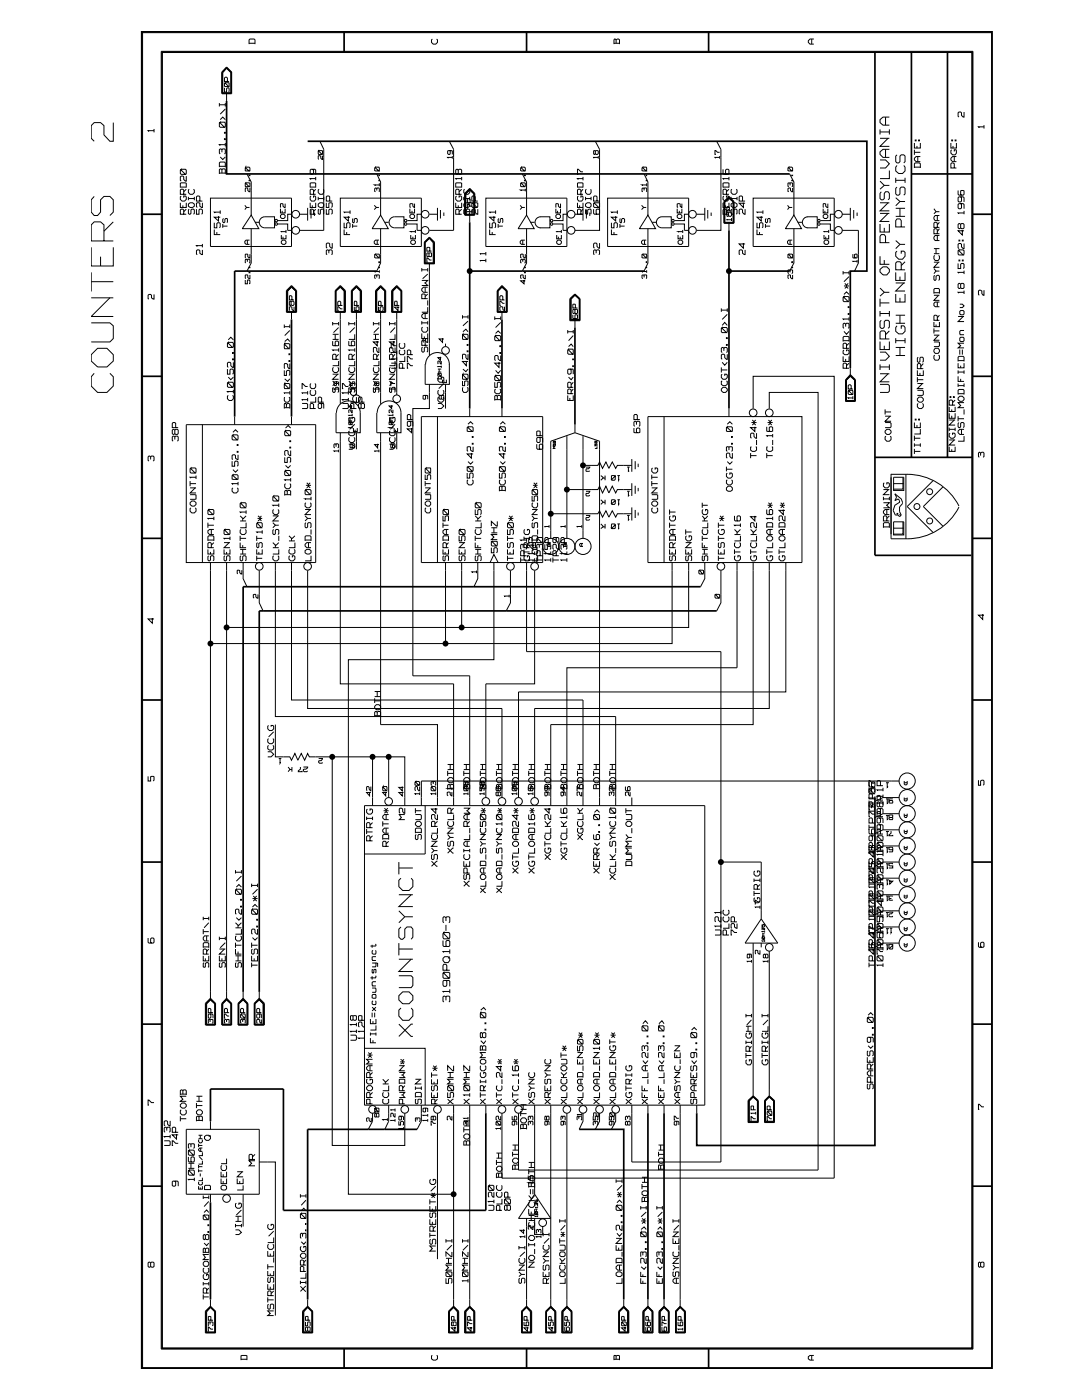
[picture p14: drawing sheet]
<svg xmlns="http://www.w3.org/2000/svg" width="216mm" height="279mm" viewBox="0 0 216 279" stroke-linecap="round" stroke-linejoin="round" font-family="sans-serif">
<g fill="none" stroke="#000" stroke-width=".2">
<path d="M28.4 6.5h169.5v266.5h-169.5zM32.2 10.2h161.9v259h-161.9zM44.3 14.4l.9-.9 .9 .9v4.2h-1.8M44.4 18.5v-4l.8-.9 .9 .9v4M44.8 17.5v.9h.4v-.7l.2-.2h.2l.1 .2-.1 .7M44.8 16.6l.2-.1 .6 .8-.8-.1zM45 16.5l.7 .1-.1 .7M45.2 13.4l1 1v4.3h-1.9v-4.3zM45.2 18.5v1.7M45.4 16.3v-.7l-.4-.2-.2 .2v.7h.9M46.1 14.5l-.9-1-.8 1v4h1.7M49.7 8.8v-.8l.2-.2h.8l.2 .2v.8"/>
<path d="M49.7 8.6h1.2M86.3 7.8l-.2 .2v.5l.3 .3h.6l.3-.3v-.5l-.2-.2M122.5 8.6h1.1M122.9 8.6v-.6l.5-.2 .2 .2v.8M122.9 8l-.3-.2-.1 1M162 7.8v1M162.4 7.8h-.8l-.3 .3v.4l.3 .3h.8M18.8 39.2l-.6 .7v2.4l.6 .7h.7l.6-.7v-2.4l.6-.7h1.2l.7 .7v2.4l-.7 .7M22.6 24.5v3.7h-.7l-1.2-1.3v-1.8l-.6-.6h-1.3l-.6 .6v2.5l.6 .6M30.7 26.1h-1.2l.2 .1M30.7 25.7v.7M36 37.4v-.8l.2-.1 1 .1v.8"/>
<path d="M36 37.3h1.2M36.2 39.1l-.2 .2v.5l.3 .3h.5l.4-.3v-.5l-.2-.2h-.3v.4M36.2 33.8v.2l.8 .8h-.8l-.2-.2v-.6zM36.2 33.8h.8l.2 .2v.6l-.2 .2M36.7 38.8v-.9l-.2-.1h-.3l-.2 .1v.9h1.2M37.2 35.1v1.1l-.5-.4v-.5l-.2-.2h-.3l-.2 .2v.7l.2 .2M37.2 37.8l-.5 .5M37.6 39.6h1.2M37.6 39.3v.7M37.8 37.8l-.2 .1v.5l.3 .4h.5l.4-.4v-.5l-.2-.1M38.8 39.3v.7M42 39.5h16.2v9.7h-16.2z"/>
<path d="M43.8 33.4v-.9l.1-.2h.9l.2 .2v.9M43.8 24.6l.1-.2v.2l.9 .8h-.9l-.1-.2zM43.8 20.6v.7M43.8 34.5h1.2M43.8 33.2h1.2M43.8 20.9h1.2M43.9 31.3l.5 .5 .6-.5M43.9 24.4h.9l.2 .2v.6l-.2 .2M43.9 23.9l.5-.5 .6 .5M44.3 34.5v-.6l.1-.2h.4l.2 .2v.8M44.3 33.9l-.2-.2-.3 .2v.8M44.3 30.4v-.5l-.4-.2-.1 .2v.7l.1 .1"/>
<path d="M44.3 29.9l.1-.2h.4l.2 .2v.7l-.2 .1M44.8 27.7h.2v.2h-.2zM44.8 26.4h.2v.2h-.2zM45 28.9h-1.2l.1 .1M45 20.6v.7M45 28.5v.7M45 21.8l-1.1 1M48.9 36.6l.1-.1 .7 .8h-.7zM49 36.5l.9 .1v.6l-.2 .1M49 33.4v.1l.7 .6-.8-.1zM49 33.4h.7l.2 .1v.5l-.2 .1M49.3 34.7l.8 1.6v6.6"/>
<path d="M49.7 36l.2 .1zM49.7 35l.2 .1zM49.9 37.5v.8l-.5-.3v-.5h-.4l-.1 .2 .1 .6M61.9 37.4v-.8l.2-.1 .9 .1v.8M61.9 37.3h1.1M62.1 39.1l-.2 .2v.5l.2 .3h.6l.3-.3v-.5l-.2-.2h-.2v.4M62.3 33.8l.3 .2v.6l-.3 .2-.4-.2v-.6l.2-.2h.7l.2 .2v.8M62.6 38.8v-.9l-.5-.1-.2 .1v.9h1.1M63 35.6h-1.1l.2 .2M63 35.3v.7M63 37.8l-.4 .5M63.5 39.6h1.1"/>
<path d="M63.5 39.3v.7M63.6 30.1l.7 .7h-.7zM63.6 30.1h.7v.7M63.7 37.8l-.2 .1v.5l.3 .4h.5l.3-.4-.1-.6M63.8 28.2l.8 1.6v16.2h-4.8M64.3 31.1v.7l-.3-.2v-.4h-.5l.1 .6M67.9 39.5h16.2v9.7h-16.2zM74.9 33.4v.1l.7 .6-.8-.1v-.5zM74.9 33.4h.7v.7M75.2 34.7l.7 1.6v6.6M75.2 38v-.3l-.3-.2-.1 .2v.5l.1 .1M75.2 37.7l.1-.2h.3v.8"/>
<path d="M75.6 36l.1 .1zM75.6 35l.1 .1zM75.7 36.9h-.9l.1 .1M75.7 36.6v.6M89.7 28.2l.8 1.6v16.2h-4.8M89.7 30.1v.7l-.4-.2v-.5h.8h.2v.7M90.3 31.4h-1l.2 .2M90.3 31.2v.5M90.9 37.4v-.8l.2-.1 1 .1v.8M90.9 37.3h1.2M91.1 39.1l-.2 .2v.5l.4 .3h.5l.3-.3v-.5l-.2-.2h-.3v.4M91.4 34l-.1-.2-.4 .2v.6l.2 .2 .3-.2"/>
<path d="M91.6 38.8v-.9l-.2-.1h-.3l-.2 .1v.9h1.2M91.6 33.8h.3l.2 .2v.6l-.2 .2h-.3l-.2-.2v-.6zM92.1 35.6h-1.2l.2 .2M92.1 35.3v.7M92.1 37.8l-.5 .5M92.5 39.3v.7M92.5 39.6h1.2M92.7 37.8l-.2 .1v.5l.4 .4h.5l.3-.4v-.5l-.1-.1M93.7 39.3v.7M93.7 37.8l.9 .9v4.1h-1.7v-4.1zM93.7 37.6l1 1v4.3h-2v-4.3zM94.6 38.7l-.9-.8-.7 .8v4.1h1.6"/>
<path d="M96.9 39.5h16.2v9.7h-16.2zM103.9 36.6l.2-.1 .5 .8-.7-.1zM104.1 36.5l.7 .1v.6l-.2 .1M104.1 33.4v.1l.5 .6-.7-.1v-.5zM104.1 33.4h.5l.2 .1v.5l-.2 .1M104.2 34.7l.9 1.6v6.6M104.6 36l.2 .1zM104.6 35l.2 .1zM104.8 37.9h-.9l.2 .1M104.8 37.7v.5M115.2 37.4v-.8l.2-.1 .9 .1v.8M115.2 37.3h1.1"/>
<path d="M115.4 39.1l-.2 .2v.5l.3 .3h.6l.2-.3v-.5l-.1-.2h-.3v.4M115.9 38.8v-.9l-.5-.1-.2 .1v.9h1.1M116.3 35.6h-1.1l.2 .2M116.3 34.3h-.4l-.5-.5h-.2v1h.2M116.3 35.3v.7M116.3 37.8l-.4 .5M116.8 39.6h1.1M116.8 39.3v.7M117 37.8l-.2 .1v.5l.4 .4h.5l.2-.4v-.6M117.9 39.3v.7M118.8 28.2l.8 1.6v16.2h-4.9M118.8 30.1h.6v.5l-.2 .2-.4-.2z"/>
<path d="M118.8 30.1h-.4l.1 .7 .3-.2M119.4 31.4h-1l.1 .2M119.4 31.2v.5M121.2 39.5h16.2v9.7h-16.2zM128.3 33.4v.1l.6 .6-.8-.1v-.5zM128.3 33.4h.6v.7M128.5 34.7l.8 1.6v6.6M128.5 38v-.3l-.2-.2-.2 .2v.5l.2 .1M128.5 37.7l.1-.2h.3v.8M128.9 36l.1 .1zM128.9 35l.1 .1zM129 36.9h-.9l.2 .1"/>
<path d="M129 36.6v.6M143 28.2l.8 1.6v16.2h-4.8M143.6 31.4h-.9l.1 .2M143.6 30.4h-.4l-.5-.3v.7h.1M143.6 31.2v.5M144.3 37.4v-.8l.1-.1 1.1 .1v.8M144.3 33.8v.8l.1 .2h.9l.2-.2v-.6l-.2-.2h-.4l-.1 .2v.6l.1 .2M144.3 37.3h1.2M144.4 39.1l-.1 .2v.5l.3 .3h.5l.4-.3v-.5l-.2-.2h-.4v.4M144.9 38.8v-.9l-.1-.1h-.4l-.1 .1v.9h1.2M145.5 35.6h-1.2l.1 .2M145.5 35.3v.7"/>
<path d="M145.5 37.8l-.6 .5M145.9 39.3v.7M145.9 39.6h1.2M146 37.8l-.1 .1v.5l.3 .4h.5l.4-.4v-.5l-.2-.1M147.1 39.3v.7M150.3 39.5h16.2v9.7h-16.2zM157.4 33.4v.1l.6 .6-.8-.1v-.5zM157.4 33.4h.6l.2 .1v.5l-.2 .1M157.6 34.7l.8 1.6v6.6M157.6 37v-.4h-.4v.6l.2 .1M157.6 36.6h.6v.6l-.2 .1M158 36l.2 .1z"/>
<path d="M158 35l.2 .1zM158.2 37.5v.8l-.5-.3-.1-.5-.4 .2v.5l.2 .1M175.6 31.9h1.1l.8 .8-.8 .8h-1.1M175.6 25.8v1M175.6 36.2l.8 .8M175.6 27.6h1.9M175.6 26.3h1.9M175.9 38.3l-.3 .3v1l.3 .3h.3l.2-.3v-1l.3-.3h.5l.3 .3v1l-.3 .3M176.7 23.4v1.6M176.7 29.8v1.6M177.2 27.6l-1.6 1.6h1.9M177.5 37h-1.1l-.8 .8"/>
<path d="M177.5 34v1.6h-1.9M177.5 29.8h-1.3l-.6 .5v.5l.6 .6h1.3M177.5 23.4h-1.3l-.6 .5v.6l.6 .5h1.3M177.5 25.8v1M178.7 35.5v1M178.7 39.5l.9 .7M178.7 36h1.9M179 37.3l-.3 .3v1.1l.3 .2h.3l.3-.2v-1.1l.2-.3h.5l.3 .3v1.1l-.3 .2M179 33l-.3 .4v.7l.6 .5h.8l.5-.5v-.7l-.3-.4M179 30.9l-.3 .3v1.1l.3 .2h.3l.3-.2v-1.1l.2-.3h.5l.3 .3v1.1l-.3 .2M180.6 35.5v1M182.5 33.5v-.8l.1-.2h.9l.1 .2v.8"/>
<path d="M182.5 28.5v1h1.1v-1M182.5 33.4h1.1M182.5 29.9v1M182.5 30.4h1.1M182.6 27.9h.2v.2h-.2zM183 29.1v.4M183.1 31.2v1.1M183.3 27.9h.2v.2h-.2zM183.6 31.2h-.8l-.3 .4v.3l.3 .4h.8M189.7 28.5v1h1.1v-1M189.9 27.9h.2v.2h-.2zM189.9 29.9l-.2 .2v.5l.4 .3h.5l.2-.3v-.7h-.4v.3"/>
<path d="M190.2 29.1v.4M190.4 33.5v-.8l-.5-.2-.2 .2v.8h1.1M190.4 31.2v1.1M190.6 27.9h.2v.2h-.2zM190.8 31.2h-.7l-.4 .4v.3l.4 .4h.7M191.2 38v.8l.1 .1h.9l.2-.1v-.7h-.7v.7l.2 .1M191.7 39.3l.2 .2v.6l-.2 .2h-.4l-.1-.2v-.6l.1-.2h.9l.2 .2v.8M192.4 22.4v1l-.5-.4v-.5l-.2-.1h-.4l-.1 .1v.7l.1 .2M196.3 25.3h-1.1l.2 .2M196.3 25v.7M18.2 49.4v3.7h4.4v-3.7M18.2 59.4h4.4"/>
<path d="M18.2 54.4v3.8M18.2 56.2h4.4M20.1 51.2v1.9M20.7 48.1v-3.2l-.6-.6h-1.3l-.6 .6v3.2h4.4M21.9 59.4l-3.7 3.8h4.4M22.6 44.3l-1.9 1.8M30.7 58.8v.9l-.5-.3v-.5l-.1-.1h-.4l-.2 .1v.7l.2 .1M36 40.5v.9h1.2v-.9M36.5 41v.4M36.7 42.8v-.9l-.2-.2h-.3l-.2 .2v.9h1.2M37.2 41.7l-.5 .5M37.6 40.7l.3-.2h.5l.4 .2v.4l-.4 .3h-.5l-.3-.3z"/>
<path d="M37.8 41.7l-.2 .2v.7l.3 .2 .2-.2v-.7l.2-.2h.3l.2 .2v.7l-.2 .2M39.2 41.7v1.1h.5v-.9l.2-.2h.3l.2 .2v.7l-.2 .2M39.9 40.1v-.8l-.2-.2h-.3l-.2 .2v.8h1.2M40.4 49.9v.9l-.5-.3v-.5l-.2-.1h-.3l-.2 .1v.7l.2 .1M40.4 49h-1.2l.2 .2M40.4 40.5v.9l-.5-.3v-.5h-.7v.6l.2 .2M40.4 48.7v.7M42.8 45.8v1h1.1M42.8 44.4v1.1h.5v-.9l.1-.2h.4l.1 .2v.7l-.1 .2M43.3 46.3v.5M43.6 43.2v.9l-.8-.8h1.1M43.9 42.3h-1.1l.1 .2"/>
<path d="M43.9 42v.7M44.4 45.1h1M44.4 44.7v.8M44.6 43.6l-.2 .2v.5l.3 .1 .2-.1v-.5l.4-.2v.8M48.9 41l.3 .4M48.9 55.9v.7h.5v-.7l.5 .1v.6h-.2M49.4 52.2v-.3l-.4-.2v.8M49.4 51.9v-.2l.5 .2v.5l-.2 .1M49.4 47.9v.9M49.7 54.4h.2zM49.7 53.3l.2 .1zM49.8 47.9h-.7l-.2 .3v.3l.2 .3h.7"/>
<path d="M49.8 41.4h-.6l-.3 .4M49.9 54.9v.7l-.5-.2v-.5h-.5l.1 .7M49.9 50.7v.8l-.5-.3v-.5h-.4v.8M50.1 45.6v6.9l-.8 1.6M50.1 42.9l1.5 2.7h-3.3zM50.9 44.4h.8M51.9 43.7l.6-.4h.3h2v2.2h-2a1.1 1.1 0 0 1-.9-.6 1.1 1.1 0 0 1 0-1.2zM55.5 44.7h1.9v1.3h.8M56 41.7v.8h.9v-.8M56.1 46.9v.8h1v-.8M56.2 42.8h.4l.3 .2v.3l-.3 .3h-.4l-.2-.3v-.3zM56.3 42.1v.4"/>
<path d="M56.4 47.9h.4l.3 .3v.3l-.3 .3h-.4l-.3-.3v-.3zM56.5 47.2v.5M56.9 40.6v.8l-.4-.3v-.4l-.2-.1-.3 .1v.7M57.1 46.2h-1l.1 .1M57.1 45.9v.6M57.1 58l1.1-1 1 1v4.3h-2.1zM57.3 58.1l.9-.9 .8 .9v4.1h-1.7zM58.2 42.8h-.8v1.2h-1.9M58.3 59.9v-.7l-.5-.2-.1 .9h1M59 58.1l-.8-.8-.8 .8v4h1.6M59.8 42.8h1.6M61.4 41.5v2.5"/>
<path d="M61.9 40.5v.9h1.1v-.9M62.1 41.9v1.7M62.3 41v.4M62.6 42.8v-.9l-.5-.2-.2 .2v.9h1.1M62.7 42.4v.7M63 41.7l-.4 .5M63.5 40.7l.3-.2h.5l.3 .2v.4l-.3 .3h-.5l-.3-.3zM63.7 41.7l-.2 .2v.7l.3 .2 .1-.9 .6-.2v1.1M65.1 41.7v1.1h.5v-.9l.2-.2h.3l.2 .2v.7l-.2 .2M65.1 40.5v.9h.5v-.8h.7v.6l-.2 .2M65.6 50.5v-.5l-.3-.1-.2 .1v.7l.2 .1M65.6 50l.2-.1h.3l.2 .1v.7l-.2 .1"/>
<path d="M65.8 40.1v-.8l-.2-.2h-.3l-.2 .2v.8h1.2M66.3 48.5v1l-.5-.3v-.5l-.2-.2h-.3l-.2 .2v.7l.2 .1M66.9 58l1-1 1 1v4.3h-2zM67 58.1l.9-.9 .8 .9v4.1h-1.7M67 58.1l.9-1 .9 1v4.2M67 58.1v4.2M67.1 58.1l.8-.8 .8 .8v4h-1.6zM68.7 45.8v1h1.1M68.7 44.4v1.1h.5v-.9l.1-.2h.4l.1 .2v.7l-.1 .2M69.2 46.3v.5M69.5 43.2v.9l-.8-.8h1.1M69.8 42.3h-1.1l.1 .2"/>
<path d="M69.8 42v.7M70.1 58l1-1 1 1v4.3h-2zM70.3 58.1l.8-.8 .8 .8v4h-1.6M70.4 45.1h.9M70.4 44.7v.8M70.4 43.6v.8l.3-.1v-.5l.2-.2 .4 .2v.5l-.2 .1M71.1 57.2l.9 .9v4.1h-1.7v-4.1zM74.7 41l.4 .4M74.8 50.8l.1-.1 .7 .8-.8-.1zM74.9 50.7l.8 .1-.1 .7M74.9 58l1-1 1.1 1v4.3h-2.1zM75.1 58.1l.8-.9 .9 .9v4.1h-1.7z"/>
<path d="M75.2 55.4v-.5h-.4v.6l.1 .1M75.2 54.9h.5l-.1 .7M75.3 47.9v.9M75.6 53.3l.1 .1zM75.6 52.2l.1 .2zM75.6 47.9h-.7l-.2 .3v.3l.2 .3h.7M75.6 41.4h-.5l-.4 .4M75.7 54.2h-.9l.1 .2M75.7 53.9v.5M75.9 42.9l1.6 2.7h-3.2zM75.9 45.6v6.9l-.7 1.6M76.8 44.4h.8"/>
<path d="M76.8 58.1l-.9-.8-.7 .8v4h1.6M77.9 43.7l.5-.4h2.2v2.2h-1.9a1.1 1.1 0 0 1-.9-.6 1.1 1.1 0 0 1 .1-1.2zM78.1 58l1.1-1 1 1v4.3h-2.1zM79.2 57.3l.8 .8v4h-1.6v-4zM80.1 58.1l-.9-.9-.9 .9v4.1h1.8M80.1 58.1v4.2M80.1 58.1l-.9-1-1 1v4.2M81.3 44.7h1.9v1.3h.9M81.8 43l.2-.2h.5l.2 .2v.3l-.2 .3h-.5l-.2-.3zM81.8 41.7v.8h.9v-.8M82 46.9v.8h.9v-.8M82.2 47.9h.4l.3 .3v.3l-.3 .3h-.4l-.2-.3v-.3z"/>
<path d="M82.2 42.1v.4M82.4 47.2v.5M82.7 40.6v.8l-.3-.3v-.4h-.6v.6l.2 .1M82.9 46.2h-.9l.1 .1M82.9 45.9v.6M84.1 42.8h-.9v1.2h-1.9M84.2 56h1.1l-.5 .5M84.2 53.5v.7M84.2 53.8h1.1M84.7 56.5h.1l.5 .5h-1.1M84.7 48.3l1-1 1 1v4.4h-2zM84.8 48.3l.9-.9 .9 .9v4.3h-1.8z"/>
<path d="M84.8 48.3l.9-.8 .8 .8v4.2h-1.7M84.8 59.6v-.8h-.6v.8h1.1M84.8 52.5v-4.1l.9-.8 .7 .8v4.1M84.8 57.3v1M85.3 57.3h-.8l-.3 .4v.3l.3 .3h.8M85.3 53.5v.7M85.3 59.9v1.1M85.3 58.7l-.5 .5M85.3 54.7l-1 .9M85.6 50.5h.5l-.1 .7-.4-.1zM85.6 50.5h-.4v.6h.4M85.7 42.8h1.6"/>
<path d="M85.7 52.5v18.4M85.8 50.1v-.7h-.6v.7h.9M86.1 51.9h-.3l-.6-.4v.8h.1M87.3 41.5v2.5M87.9 41.9v1.7M88.6 42.4v.7M90.9 40.5v.9h1.2v-.9M91.4 41v.4M91.6 42.8v-.9l-.2-.2h-.3l-.2 .2v.9h1.2M92.1 41.7l-.5 .5M92.5 40.7l.4-.2h.5l.3 .2v.4l-.3 .3h-.5l-.4-.3zM92.7 41.7l-.2 .2v.7l.4 .2 .1-.2v-.7l.2-.2h.4l.1 .2v.7l-.1 .2"/>
<path d="M92.8 42.9v-4.2l.9-1 1 1v4.2M93.7 42.8v1.6M93.8 40.5v-.7l-.4-.2-.1 .9h.9M94.1 40.6l.2-.1 .9 .9h-.9l-.2-.2zM94.2 42.2h-.9l.1 .1M94.2 41.1h-.4l-.5-.4 .1 .9M94.2 41.9v.6M94.3 40.5l1 .1v.6l-.1 .2M94.8 40.1v-.8l-.1-.2h-.4l-.2 .2v.8h1.2M95.3 41.7v1.1l-.5-.4v-.5l-.1-.2h-.4l-.2 .2v.7l.2 .2M96.9 52h-1.1l.1 .2M96.9 50.6h-1.1l.1 .2"/>
<path d="M96.9 50.3v.7M96.9 51.6v.7M97.7 45.8v1h1.2M97.7 44.4v1.1h.5v-.9l.2-.2h.3l.2 .2v.7l-.2 .2M98.2 46.3v.5M98.6 43.2v.9l-.9-.8h1.2M98.9 42.3h-1.2l.2 .2M98.9 42v.7M99.2 58.1l1-1 1 1M99.3 58.1l.9-.9 .9 .9v4.1h-1.8zM99.4 44.7v.8M99.4 45.1h.9"/>
<path d="M99.6 43.6l-.2 .2v.5l.3 .1 .1-.1v-.5l.4-.2v.8M100.2 57.3l.8 .8v4h-1.6v-4zM100.2 57l1 1v4.3h-2v-4.3zM100.3 59.9v-.7l-.4-.2-.2 .2v.7h1M103.8 41l.3 .4M104.3 52.2v-.3l-.2-.2-.2 .2v.5l.2 .1M104.3 51.9l.1-.2 .4 .2v.5l-.2 .1M104.3 47.9v.9M104.6 55.9v.7l-.7-.6h.9M104.6 54.4h.2zM104.6 53.3l.2 .1zM104.7 47.9h-.6l-.3 .3v.3l.3 .3h.6"/>
<path d="M104.7 41.4h-.6l-.3 .4M104.8 54.9v.7l-.4-.2-.1-.5h-.4v.6l.2 .1M104.8 50.7v.8l-.4-.3-.1-.5-.4 .1v.6l.2 .1M105.1 45.6v6.9l-.9 1.6M105.1 42.9l1.5 2.7h-3.2zM105.8 44.4h.9M107.8 43.3h1.9v2.2h-1.9M107.9 43.3a1.1 1.1 0 0 0-1.1 1.1 1.1 1.1 0 0 0 1.1 1.1M110.4 44.7h2v1.3h.7M110.9 41.7v.8h.9v-.8M111.1 46.9v.8h.9v-.8M111.2 42.8h.4l.2 .2v.3l-.2 .3h-.4l-.3-.3v-.3z"/>
<path d="M111.3 42.1v.4M111.3 47.9h.5l.2 .3v.3l-.2 .3h-.5l-.2-.3v-.3zM111.4 47.2v.5M111.8 40.6v.8l-.4-.3v-.4l-.1-.1-.4 .1 .1 .7M112 46.2h-.9l.1 .1M112 45.9v.6M113.1 42.8h-.7v1.2h-2M113.7 59.6l1-.9 1 .9v4.4h-2zM113.8 59.7l.9-.9 1 .9v4.2h-1.9zM114.7 42.8h1.6h-1.1v-.9l.2-.2 .5 .2v.9M114.7 58.9l.9 .8v4.1h-1.6v-4.1zM115.2 40.5v.9h1.1v-.9"/>
<path d="M115.7 41v.4M115.7 59.7l-1-.9-.8 .9v4.1h1.8M116.3 41.5v2.5M116.3 41.7l-.4 .5M116.8 40.7l.4-.2h.5l.2 .2v.4l-.2 .3h-.5l-.4-.3zM117 41.7l-.2 .2v.7l.4 .2 .1-.9 .6-.2v1.1M117 41.9v1.7M117.7 42.4v.7M118.4 41.7v.9l.2 .2h.9l.1-.2v-.7l-.1-.2h-.4l-.1 .2v.7l.1 .2M118.4 40.6l.2-.1 .9 .9h-.9l-.2-.2zM118.6 40.5l1 .1v.6l-.1 .2M119 50.5v-.5l-.4-.1-.2 .1v.7l.2 .1"/>
<path d="M119 50l.1-.1h.4l.1 .1v.7l-.1 .1M119.1 40.1v-.8l-.1-.2h-.4l-.2 .2v.8h1.2M119.6 48.5v1l-.5-.3v-.5l-.1-.2h-.4l-.2 .2v.7l.2 .1M122 45.8v1h1.2M122 44.4v1.1h.5v-.9l.2-.2h.3l.2 .2v.7l-.2 .2M122.5 46.3v.5M122.9 43.2v.9l-.9-.8h1.2M123.2 42.3h-1.2l.2 .2M123.2 42v.7M123.7 45.1h.9M123.7 44.7v.8M123.8 43.6v.8h.2v-.6l.2-.2 .4 .2v.5l-.1 .1"/>
<path d="M128 41l.4 .4M128.1 50.8l.2-.1 .6 .8-.8-.1zM128.3 50.7l.7 .1-.1 .7M128.5 55.4v-.5h-.4v.6l.2 .1M128.5 54.9h.5l-.1 .7M128.6 47.9v.9M128.9 53.3l.1 .1zM128.9 52.2l.1 .2zM128.9 47.9h-.6l-.3 .3v.3l.3 .3h.6M128.9 41.4h-.5l-.4 .4M129 54.2h-.9l.2 .2M129 53.9v.5"/>
<path d="M129.3 45.6v6.9l-.8 1.6M129.3 42.9l1.5 2.7h-3.2zM130.1 44.4h.8M131.2 43.7l.5-.4h2.2v2.2h-1.8a1.1 1.1 0 0 1-1-.6 1.1 1.1 0 0 1 .1-1.2zM134.6 44.7h2v1.3h.8M135.1 43l.3-.2h.4l.3 .2v.3l-.3 .3h-.4l-.3-.3zM135.1 41.7v.8h1v-.8M135.3 46.9v.8h.9v-.8M135.6 47.9h.4l.2 .3v.3l-.2 .3h-.4l-.3-.3v-.3zM135.6 42.1v.4M135.7 47.2v.5M136.1 40.6v.8l-.4-.3v-.4h-.6v.6l.2 .1"/>
<path d="M136.2 46.2h-.9l.2 .1M136.2 45.9v.6M137.4 42.8h-.8v1.2h-2M139 42.8h1.6M140.6 41.5v2.5M141.2 41.9v1.7M141.9 42.4v.7M144.3 40.5v.9h1.2v-.9M144.4 40.2l1.1-1 1 1v4.3h-2.1zM144.5 44.5v-4.2l1-.9 .9 .9v4.2M144.6 40.3v4.1h1.7v-4.1M144.6 40.3l.9-.8 .8 .8"/>
<path d="M144.6 44.4h1.7M144.8 41v.4M144.9 42.8v-.9l-.1-.2h-.4l-.1 .2v.9h1.2M145.4 42.5l.1-.2 .5 .2v.5l-.2 .2-.4-.2zM145.4 42.5l-.1-.2-.3 .2 .1 .7 .3-.2M145.5 44.4v1.6M145.5 41.7l-.6 .5M145.5 42.1v-.7l-.4-.2-.1 .9h1M145.9 40.7l.3-.2h.5l.4 .2v.4l-.4 .3h-.5l-.3-.3zM146 43.9h-1h.1M146 43.5v.6M146 41.7l-.1 .2v.7l.3 .2 .2-.2v-.7l.2-.2h.3l.2 .2v.7l-.2 .2"/>
<path d="M148.2 40.1v-.8l-.2-.2h-.3l-.2 .2v.8h1.2M148.3 48.5v1l-.8-.8h1.2M148.3 40.5v.9l-.8-.8h1.2M148.7 49.9v.9l-.5-.3v-.5l-.2-.1h-.3l-.2 .1v.7l.2 .1M148.7 41.7v1.1l-.5-.4v-.5l-.2-.2h-.3l-.2 .2v.7l.2 .2M151 45.8v1h1.2M151 44.4v1.1h.6v-.9l.1-.2h.4l.1 .2v.7l-.1 .2M151.6 46.3v.5M151.9 43.2v.9l-.9-.8h1.2M152.2 42.3h-1.2l.2 .2M152.2 42v.7M152.7 45.1h1"/>
<path d="M152.7 44.7v.8M152.9 43.6l-.2 .2v.5l.3 .1 .2-.1v-.5l.4-.2v.8M157.1 41l.4 .4M157.2 50.8l.2-.1 .6 .8-.8-.1zM157.4 50.7l.8 .1v.6l-.2 .1M157.6 54.4v-.5h-.4v.5l.2 .2M157.6 53.9h.6v.5l-.2 .2M157.6 47.9v.9M158 53.3l.2 .1zM158 52.2h.2v.2h-.2zM158.1 47.9h-.7l-.3 .3v.3l.3 .3h.7M158.1 41.4h-.6l-.4 .4"/>
<path d="M158.2 54.9v.7l-.5-.2-.1-.5h-.4v.6l.2 .1M158.4 45.6v6.9l-.8 1.6M158.4 42.9l1.5 2.7h-3.2zM159.2 44.4h.8M161.1 43.3h2v2.2h-2M161.2 43.3a1.1 1.1 0 0 0-1.1 1.1 1.1 1.1 0 0 0 1.1 1.1M163.7 44.7h2v1.3h.8M164.3 41.7v.8h.9v-.8M164.4 46.9v.8h1v-.8M164.5 42.8h.4l.3 .2v.3l-.3 .3h-.4l-.2-.3v-.3zM164.6 42.1v.4M164.7 47.9h.4l.3 .3v.3l-.3 .3h-.4l-.3-.3v-.3z"/>
<path d="M164.8 47.2v.5M165.2 40.6v.8l-.4-.3v-.4l-.2-.1-.3 .1v.7M165.4 46.2h-1l.1 .1M165.4 45.9v.6M166.5 42.8h-.8v1.2h-2M168.1 46h3.2v6.5l-.8 1.6M168.1 42.8h1.6M168.2 59.4l.2-.2v.2l.8 .8h-.8l-.2-.2zM168.2 54.1v.7M168.2 54.4h1.2M168.4 59.2h.8l.2 .2v.6l-.2 .2M168.4 58.8l.5-.5 .5 .5"/>
<path d="M168.4 57.1h1M168.6 57.6l.3-.4 .3 .4M168.6 56.6l.3 .3v.3M169.2 56.6l-.3 .3M169.4 54.1v.7M169.4 55.2l-1 1M169.7 41.5v2.5M170.2 50.7l.1 .8h.6l.1-.7h-.5v.6l.2 .1M170.3 41.9v1.7M171 52.2h-.8h.1M171 42.4v.7M171 51.9v.5"/>
<path d="M175.6 53.8l.6-.5h.8l.5 .5v.5l-.5 .6h-.8l-.6-.6zM175.6 51.1v1.6h1.9M175.6 44.7v1.6h1.9v-1.6M175.6 59.6v1.6M175.6 57.5l.8 .8M175.6 42.6h1.9M175.6 40.5h1.9M176.4 45.5v.8M176.4 51.9v.8M176.7 48.4v-1.2l-.3-.4h-.5l-.3 .4v1.2h1.9M177.2 42.6l-1.6 1.6h1.9M177.2 40.5l-1.6 1.6h1.9"/>
<path d="M177.5 58.3h-1.1l-.8 .8M178.7 58.7v1.6h1.9v-1.6M178.7 54.4v1.6h1.9v-1.6M178.7 56.5h1.9M178.7 48l.9 .8M178.7 43.2h1.9M178.7 41.6h1.9M179 50.1l-.3 .3v.7l.6 .6h.8l.5-.6v-.7l-.3-.3h-.5v.5M179.6 41.6v1.6M179.6 55.2v.8M179.6 59.4v.9M179.8 53.8v-1.3l-.2-.3h-.6l-.3 .3v1.3h1.9"/>
<path d="M179.8 45.3v-1.3l-.2-.3h-.6l-.3 .3v1.3h1.9M180.3 56.5l-1.6 1.6h1.9M180.6 48.8h-1l-.9 .8M180.6 40.2h-1l-.9 .9M180.6 52.2l-.8 .8M186.4 58.6v-.9l.1-.1h.8l.2 .1v.9M186.4 58.9h1.1M186.4 58.4h1.1M186.4 53.6l.4 .5M186.4 52.3h1.1M186.4 50.6h1.1M186.4 49.6h1.1"/>
<path d="M186.4 41.7l.4 .5M186.5 54.9l-.1 .2v.7l.1 .2 .3-.2v-.7l.2-.2 .5 .2v.7l-.2 .2M186.5 51l-.1 .1v.5l.2 .4h.6l.3-.4v-.5l-.2-.1M186.8 49.6v1M187 46.7v-.9l-.5-.2-.1 .2v.9h1.1M187 45.4v-.9l-.5-.1-.1 .1v.9h1.1M187 43v1M187 47v1M187.3 58.9l-.9 1h1.1M187.3 52.3l-.9 1h1.1M187.5 54.1h-.7l-.4 .5M187.5 47h-.9l-.2 .3v.4l.2 .3h.9"/>
<path d="M187.5 43h-.9l-.2 .3v.4l.2 .3h.9M187.5 42.2h-.7l-.4 .5M187.5 45.6l-.5 .6M187.5 44.4l-.5 .5M191.2 52.6v1h.5v-.9l.2-.1h.3l.2 .1v.7l-.2 .2M191.2 50l.1-.1v.1l.9 .9h-.9l-.1-.2zM191.3 51.9h.2v.2h-.2zM191.3 47.9h.2v.2h-.2zM191.3 49.9h.9l.2 .1v.7l-.2 .2M191.7 56.7l.2-.1h.3l.2 .1v.7l-.2 .2h-.3l-.2-.2zM191.7 56.7l-.2-.1-.3 .1v.7l.1 .2 .4-.2M191.7 44.8l-.2-.2-.3 .2v.7l.1 .1 .4-.1"/>
<path d="M191.7 40.6l.2 .2v.7l-.2 .2h-.4l-.1-.2v-.7l.1-.2h.9l.2 .2v.9M191.9 44.6h.3l.2 .2v.7l-.2 .1h-.3l-.2-.1v-.7zM192 51.9h.2v.2h-.2zM192 47.9h.2v.2h-.2zM192 45.9v1l-.8-.8h1.2M192.4 58.3h-1.2l.1 .2M192.4 54.4h-1.2l.1 .1M192.4 48.6v1l-.5-.3v-.5l-.2-.2h-.4l-.1 .2v.6l.1 .2M192.4 42.5h-1.2l.1 .2M192.4 42.1v.7M192.4 54v.7M192.4 58v.7"/>
<path d="M196.3 57.9v1h-.1l-.3-.3v-.5l-.2-.2-.5 .2v.7l.2 .1M18.2 70.8l1.3-1.3h1.8l1.3 1.3v1.3l-1.3 1.1h-1.8l-1.3-1.1zM18.2 64.4h3.7l.7 .6v2.6l-.7 .6h-3.7M18.8 74.5l-.6 .7v1.8l1.3 1.3h1.8l1.3-1.3v-1.8l-.7-.7M45.4 73.7v1h.5v-.9l.2-.1h.3l.2 .1v.7l-.2 .2M45.6 78.9l-.2 .2v.5l.3 .3h.5l.4-.3v-.5l-.2-.2M45.6 76.3v.2l.8 .8h-.8l-.2-.2v-.6zM45.6 76.3h.8l.2 .2v.6l-.2 .2M45.6 75.3l.5 .5 .5-.5M45.6 68.3v.2l.8 .8h-.8l-.2-.1v-.7zM45.6 68.3h.8l.2 .2v.7l-.2 .1M45.6 67.8l.5-.5 .5 .5"/>
<path d="M46.4 71.6h.2v.2h-.2zM46.4 70.4h.2v.1h-.2zM46.6 78.1h-1.2l.2 .2M46.6 72.3v1l-.5-.3v-.5l-.2-.2h-.3l-.2 .2v.7l.2 .1M46.6 77.8v.7M56.7 73.9v1h.4v-.8l.3-.2 .4 .2v.7l-.1 .1M56.7 64.8v.6M56.7 65.2h1.1M56.8 79.2l-.1 .7 .3 .4h.5l.3-.4v-.5l-.1-.2M56.8 76.5v.2l.9 .9h-.9zM56.8 76.5h.9l.1 .2v.7l-.1 .2M56.8 75.6l.6 .5 .4-.5"/>
<path d="M56.8 68.6v.1l.9 .9h-.9zM56.8 68.6h.9l.1 .1v.7l-.1 .2M56.8 68.2l.6-.6 .4 .6M57.2 62.3v-4.2l1-1 .9 1v4.2M57.7 72h.1v.1h-.1zM57.7 70.6h.1v.2h-.1zM57.8 78.4h-1.1l.1 .2M57.8 72.6v1h-.1l-.3-.4v-.5l-.3-.1h-.3l-.1 .1 .1 .9M57.8 64.8v.6M57.8 78.1v.6M57.8 66l-1 1M58.1 60.3l.2-.2 .4 .2v.5l-.2 .2-.4-.2z"/>
<path d="M58.1 60.3l-.1-.2-.3 .2 .1 .7 .3-.2M58.2 62.1v1.7M58.7 61.2v.8l-.4-.3v-.4l-.2-.1-.4 .1 .1 .7M61.4 79.8h-1.1l.1 .1M61.4 78.4h-1.1l.1 .2M61.4 77.1h-.4l-.7-.6 .1 1.1M61.4 78.1v.6M61.4 79.4v.7M62.1 77.9l-.2 .2v.5l.2 .3h.6l.3-.3v-.5l-.2-.2M62.1 76.5l-.2 .2v.5l.2 .4h.6l.3-.4v-.5l-.2-.2M63 79.2v1.1h-1.1M66.4 68.1v.8l.1 .1 1.1-.1v-.7l-.2-.1h-.3l-.2 .1v.7l.2 .1"/>
<path d="M66.4 74.7h1.2M66.4 64.6h1.2M66.4 76l.5 .5M66.4 67.7h1.2M66.4 66.7h1.2M66.4 64.3v.6M66.5 77.3l-.1 .2v.6l.3 .2 .2-.2v-.6l.2-.2h.3l.2 .2v.6l-.2 .2M66.5 73.3l-.1 .2v.5l.3 .3h.5l.4-.3v-.5l-.2-.2M66.9 66.7v1M67.1 71.7v-.8l-.2-.2h-.4l-.1 .2v.8h1.2M67.1 76.2v.8l-.5-.2v-.5l.8-.1 .2 .1v.7M67.4 74.7l-1 1h1.2"/>
<path d="M67.6 76.5h-.7l-.5 .5M67.6 72.1v.9h-1.2M67.6 69.8h-1.2l.1 .2M67.6 77.6h-1l.2 .1M67.6 65.4l-1.1 1M67.6 70.7l-.5 .5M67.6 64.3v.6M67.6 69.5v.7M67.6 77.4v.5M67.9 62.1v18.5M68 61v-.7l-.4-.2-.2 .2v.7h.9M68.3 61.6h-.3l-.6-.4v.8h.2"/>
<path d="M69.5 79.8h-1.2l.2 .1M69.5 78.4h-1.2l.2 .2M69.5 77.1h-.5l-.5-.6h-.2v1.1h.2M69.5 78.1v.6M69.5 79.4v.7M69.6 76l.5 .5-.2 .2v.5l.4 .4h.5l.3-.4v-.5l-.1-.2M69.6 68.1v.8l.2 .1 1-.1v-.7l-.2-.1h-.3l-.2 .1v.7l.2 .1M69.6 74.7h1.2M69.6 64.3v.6M69.6 64.6h1.2M69.8 77.3l-.2 .2v.6l.2 .2 .3-.2v-.6l.2-.2h.3l.2 .2v.6l-.2 .2M69.8 73.3l-.2 .2v.5l.3 .3h.5l.4-.3v-.5l-.2-.2"/>
<path d="M69.8 76.2v.8h.5l.1-.8 .4 .1-.1 .7M70.1 77.9l-.2 .2v.5l.4 .3h.5l.3-.3v-.5l-.1-.2M70.2 62.3v-4.2l.9-1 1 1v4.2M70.3 71.7v-.8l-.2-.2h-.3l-.2 .2v.8h1.2M70.6 74.7l-1 1h1.2M70.7 61.2l.1 .8 .8-.1v-.6h-.6v.6l.2 .1M70.8 76.5h-.7l-.5 .5M70.8 72.1v.9h-1.2M70.8 69.8h-1.2l.2 .2M70.8 66.7v1h-1.2M70.8 77.6h-1l.2 .1M70.8 65.4l-1 1"/>
<path d="M70.8 70.7l-.5 .5M70.8 64.3v.6M70.8 69.5v.7M70.8 77.4v.5M71.1 79.2v1.1h-1.2M71.1 62.1v16.7M71.2 61v-.7l-.4-.2-.1 .9h.9M74.5 74.7h1.1M74.5 64.6h1.1M74.5 67.7h1.1M74.5 66.7h1.1M74.5 76l.4 .5"/>
<path d="M74.5 64.3v.6M74.6 77.3v1l.3-.2v-.6l.3-.2 .4 .2v.6l-.2 .2M74.6 73.3l-.1 .7 .3 .3h.5l.3-.3v-.5l-.2-.2M74.9 66.7v1M75 62.3v-4.2l.9-1 1 1v4.2M75.1 76.3h.5l-.1 .7-.4-.2zM75.1 76.3h-.3v.7l.3-.2M75.2 71.7v-.8l-.6-.2-.1 1h1.1M75.3 68.1v.9l-.8-.8h1.1M75.4 74.7l-.9 1h1.1M75.5 61.2v.8h.4v-.7h.6v.6l-.2 .1M75.6 76.5h-.7l-.4 .5"/>
<path d="M75.6 72.1v.9h-1.1M75.6 69.3v1.1h-.2l-.2-.4v-.5l-.3-.2h-.3l-.1 .2 .1 .9M75.6 77.6h-.8v.1M75.6 70.7l-.4 .5M75.6 65.4l-1 1M75.6 64.3v.6M75.6 77.4v.5M75.9 62.1v18.5M76 61v-.7l-.4-.2-.1 .9h1M77.7 77l.4-.5h.7h-.3l-.5-.3 .1 .8M77.7 74.7h1.1M77.7 64.6h1.1"/>
<path d="M77.7 76l.4 .5M77.7 64.3v.6M77.9 77.3l-.2 .2v.6l.4 .2v-.8l.6-.2v1M77.9 73.3l-.2 .2v.5l.4 .3h.5l.2-.3-.1-.7M78.1 72.5h.9l.2 .1v.7l-.2 .2h-.9M78.4 71.7v-.8l-.5-.2-.2 .2v.8h1.1M78.6 68.1v.9l-.9-.8h1.1M78.7 74.7l-1 1h1.1M78.8 72.1v.9h-1.1M78.8 69.3v1.1l-.4-.4v-.5l-.3-.2-.4 .2v.7l.2 .2M78.8 66.7v1h-1.1M78.8 77.6h-.8l.1 .1"/>
<path d="M78.8 70.7l-.4 .5M78.8 65.4l-.9 1M78.8 64.3v.6M78.8 77.4v.5M79.2 71.6h-1.1v.2M79.2 70.4h-1.1v.1M79.2 69h-.5l-.6-.5v1M79.2 62.1v16.7M79.2 61v-.7v-.2h-.4l-.1 .9h1M79.4 61.2v.8l-.7-.7h1M79.8 69.8l-.1 .2v.5l.2 .3h.6l.3-.3v-.5l-.2-.2M79.8 68.5l-.1 .2v.5l.2 .3h.6l.3-.3v-.5l-.2-.2"/>
<path d="M80.3 73.5v-.9l-.5-.1-.1 .1v.9h1.1M80.8 71.1v1h-1.1M82 70.8v-.8l-.6-.2-.1 .2v.8h1.1M82.4 73h-.4l-.6-.5h-.1v1h.1M82.4 71.6h-.4l-.6-.5h-.1v1h.1M84.2 66.5v1.1h1.1v-1.1M84.2 64.1v.7M84.2 64.4h1.1M84.3 69.3l-.1 .1v.7l.1 .2 .4-.2v-.7l.1-.1h.4l.1 .1v.7l-.1 .2M84.3 65.3l-.1 .1v.6l.3 .3h.5l.3-.3v-.6l-.1-.1M84.7 67.1v.5M84.8 72.6v4.1h4.9v-4.1"/>
<path d="M84.8 68.9v-.8l-.1-.2h-.4l-.1 .2v.8h1.1M84.8 78.9l.1 .7h-.5v-.6l.8-.1 .1 .1v.7M84.8 62.6v1M84.9 72.7a2.37 2.37 0 0 1 2.4-2.3 2.37 2.37 0 0 1 2.4 2.3M85.3 62.6h-.8l-.3 .3v.3l.3 .4h.8M85.3 61.3v1h-1.1M85.3 67.6v.7l-.4-.2-.1-.5h-.4v.6l.2 .1M85.3 64.1v.7M85.7 76.7v4.8h-3.3v53.4h11.3v25.9M87.4 74.6l.1-.1 .5 .6h-.5zM87.4 74.3h.7M87.4 73.7h.7"/>
<path d="M87.5 74.5l.6 .1-.1 .5M87.5 75.3l-.1 .1v.5l.3 .4h.5l.4-.4v-.5l-.2-.1h-.3v.3h-.7l.1 .1M87.5 79.2l-.1 .2v.5l.3 .4h.5l.4-.4v-.5l-.2-.2M87.5 77.9l-.1 .2v.5l.3 .3h.5l.4-.3v-.5l-.2-.2M87.6 73.7v.6M87.9 71.2v.7l-.5-.5h.7M88.1 73.2h-.7h.1M88.1 72.1v.5l-.3-.1v-.4h-.4l.1 .5M88.1 79h-.5v.6h.5M88.1 73v.4M88.1 75.4v.4M88.1 78.9l.5 .1-.1 .7-.4-.1z"/>
<path d="M88.3 75.8v.6h.8v-.6M88.3 67.6v.7l-.7-.7h1M88.6 76.5l-1.1 1.1M88.6 76.1v.3M88.9 68.6v.5M88.9 76.7v4.8M92.3 76v1h.4v-.9h.7v.7l-.2 .2M92.3 62.9v.7M92.3 63.2h1.1M92.4 77.3l-.1 .7 .2 .3h.5l.4-.3v-.5l-.2-.2M92.4 74.7v.1l.8 .9h-.8zM92.4 74.7h.8l.2 .1v.7l-.2 .2"/>
<path d="M92.4 73.7l.6 .5 .4-.5M92.4 66.7v.2l.8 .8h-.8zM92.4 66.7h.8l.2 .2v.7l-.2 .1M92.4 66.2l.6-.5 .4 .5M93 72.1v.9l-.7-.9h1.1M93.2 70h.2v.2h-.2zM93.2 68.7h.2v.2h-.2zM93.4 70.7v1h-.2l-.2-.3v-.5l-.3-.2h-.3l-.1 .2 .1 .8M93.4 64.1l-1 .9M93.4 62.9v.7M98.7 76.3v1h.5v-.8l.2-.2h.3l.2 .2v.6l-.2 .2M98.7 75.1l.2-.2v.2l.8 .8h-.8l-.2-.1z"/>
<path d="M98.7 79.8h1.2M98.7 63.2v.6M98.7 63.6h1.2M98.9 77.6l-.2 .2v.5l.4 .3h.5l.3-.3v-.5l-.2-.2M98.9 74.9h.8l.2 .2v.7l-.2 .1M98.9 73.9l.5 .6 .5-.6M98.9 67v.1l.8 .9h-.8l-.2-.2v-.7zM98.9 67h.8l.2 .1v.7l-.2 .2M98.9 66.5l.5-.5 .5 .5M99.2 79.8v-.7l.2-.2h.3l.2 .2v.8M99.2 79.1l-.1-.2-.4 .2v.8M99.6 72.3v1l-.9-.8h1.2"/>
<path d="M99.7 70.4h.2v.1h-.2zM99.7 69h.2v.2h-.2zM99.9 71v1l-.5-.4v-.5l-.2-.1h-.3l-.2 .1v.7l.2 .2M99.9 64.3l-1 1.1M99.9 63.2v.6M100.2 62.1v1.7M100.7 61.2v.8l-.4-.3v-.4h-.6v.6l.2 .1M100.7 60.5h-.4l-.6-.4v.9h.2M113.3 78.9v1h1.1v-1M113.3 69.8l.2-.1v.1l.8 .9h-.8l-.2-.2zM113.3 65.9v.6M113.3 66.2h1.1"/>
<path d="M113.5 75.3l.5 .5 .4-.5M113.5 69.7h.8v1M113.5 69.2l.5-.5 .4 .5M113.7 73.7l.3 .1v.7l-.3 .2-.4-.2v-.7l.2-.1h.8l.1 1M113.7 79.4v.5M114 78.6v-.8l-.5-.2-.2 .2v.8h1.1M114 77.3v-.8l-.5-.2-.2 .2v.8h1.1M114.3 73l.1 .2zM114.3 71.6l.1 .2zM114.3 62.8l.1 .8h.7l.1-.7h-.5l.1 .7M114.4 77.6l-.4 .5M114.4 76.3l-.4 .5"/>
<path d="M114.4 67l-.9 1M114.4 65.9v.6M114.7 61.9l-.1-.2-.3 .2 .1 .7 .3-.2M114.7 63.8v1.6M114.8 61.7h.3l.1 .2-.1 .7h-.3l-.1-.2zM114.8 61.5v-.7l-.4-.1-.1 .8h.9M143.9 77.6l.4-.3h.5l.3 .3v.4l-.3 .3h-.5l-.4-.3zM143.9 61.6v.6M143.9 73.3v1M143.9 73.8h1.2M143.9 61.9h1.2M144.1 76l-.2 .1v.6l.4 .3h.5l.3-.3v-.6l-.2-.1"/>
<path d="M144.1 74.7l-.2 .1v.6l.4 .3h.5l.3-.3v-.6l-.2-.1h-.3v.3M144.1 72.3l.5 .6 .5-.6M144.1 65.4v.1l.8 .9h-.8l-.2-.2v-.7zM144.1 65.4h.8l.2 .1v.7l-.2 .2M144.1 64.9l.5-.6 .5 .6M144.4 70v-.5l-.3-.2-.2 .2v.7l.2 .2M144.4 69.5l.2-.2h.3l.2 .2v.7l-.2 .2M144.9 68.7h.2v.2h-.2zM144.9 67.4h.2v.2h-.2zM145.1 70.7v1l-.5-.3v-.5l-.2-.2h-.3l-.2 .2v.6l.2 .2M145.1 62.7l-1 1.1M145.1 61.6v.6"/>
<path d="M168.2 71.1v1h1.2v-1M168.2 68.2v-.9l.2-.2h.8l.2 .2v.9M168.2 68h1.2M168.4 69.8l-.2 .2v.5l.4 .3h.5l.3-.3v-.5l-.2-.2h-.3v.3M168.4 66.1l.5 .6 .5-.6M168.7 65.2v-.5l-.3-.2-.2 .2v.7l.2 .1M168.7 64.7l.2-.2h.3l.2 .2v.7l-.2 .1M168.7 71.6v.5M168.7 75.9l1-1 .9 1M168.9 73.5v-.9l-.2-.1h-.3l-.2 .1v.9h1.2M168.9 69.5v-.8l-.2-.2h-.3l-.2 .2v.8h1.2M169.2 62.6h.2v.1h-.2z"/>
<path d="M169.2 61.2h.2v.2h-.2zM169.2 78.1l.2-.2v.2l.7 .6h-.7l-.2-.1zM169.4 77.9h.7v.8M169.4 63.7h-1.2l.2 .1M169.4 72.5l-.5 .5M169.4 68.5l-.5 .5M169.4 63.3v.7M169.7 75.1l.8 .8v4h-1.6v-4zM169.7 74.8l1 1v4.3h-2v-4.3zM169.7 73.5v1.6M169.8 77.6v-.6l-.4-.2-.2 .2v.6h1M170.2 79.4h-1l.2 .1"/>
<path d="M170.2 79.1v.6M170.6 75.9l-.9-.9-.9 .9v4.1h1.8M170.6 75.9v4.2M175.6 76.7h1.6l.3 .3v1.1l-.3 .2h-1.6M175.6 70.3h1.1l.8 .8-.8 .8h-1.1M175.6 68.2v1.6h1.9v-1.6M175.6 74.6h1.9M175.6 62.1v1.1M175.6 72.7v1.1M175.6 73.2h1.9M175.6 62.6h1.9M175.6 60.5h1.9"/>
<path d="M175.9 63.9l-.3 .3v1.1l.3 .2h.3l.2-.2v-1.1l.3-.3h.5l.3 .3v1.1l-.3 .2M176.4 69v.8M176.7 67.6v-1.3l-.3-.3h-.5l-.3 .3v1.3h1.9M177.2 74.6l-1.6 1.6h1.9M177.5 62.1v1.1M177.5 72.7v1.1M177.5 66l-.8 .8M178.7 71h1.9M178.7 69.3h1.9M178.7 67.5v1M178.7 68h1.9M178.7 64.5h1.9"/>
<path d="M178.7 62.9h1.9M179 65l-.3 .4v.7l.6 .5h.8l.5-.5v-.7l-.3-.4h-.5v.6M179.6 62.9v1.6M179.6 69.3v1.7M180.6 67.5v1M183 79.6l.4-.4h.5l.3 .4v.3l-.3 .4h-.5l-.4-.4zM183 77.9h1.1l.1 .2v.6l-.1 .2h-1.1M183 73.9v1h1.2v-1M183 76.5h1.2M183 75.3v1M183 75.8h1.2M183.2 71.3l-.2 .2v.6l.2 .2 .4-.2v-.6l.1-.2h.4l.1 .2v.6l-.1 .2"/>
<path d="M183.6 74.4v.5M183.7 73.6v-.9l-.1-.1h-.4l-.2 .1v.9h1.2M184.1 76.5l-1.1 1.1h1.2M184.2 72.6l-.5 .6M186.4 68.2l1.1 .1v.7l-.2 .2h-.9M186.4 64.3v.9h1.1v-.9M186.4 66.9h1.1M186.4 65.5v1M186.4 66h1.1M186.5 70.9l-.1 .1v.5l.2 .4h.6l.3-.4v-.5l-.2-.1M186.6 69.5h.6l.3 .3v.4l-.3 .3h-.6l-.2-.3v-.4zM186.8 64.8v.4"/>
<path d="M187 63.9v-.8l-.5-.2-.1 .2v.8h1.1M187 60.3v.9M187.3 66.9l-.9 1h1.1M187.5 60.3h-.9l-.2 .2v.5l.2 .2h.9M187.5 62.9l-.5 .5M189.6 79.2h.1v.1h-.1zM190.2 79.2h.2v.1h-.2zM190.6 79.8l-.5 .5M191.2 79.4l.3-.3h.5l.4 .3v.4l-.4 .3h-.5l-.3-.3zM191.2 78.7v-.8l.1-.2h.9l.2 .2v.8M191.2 75.1v1h1.2M191.2 72.5v.9h1.2v-.9"/>
<path d="M191.2 72.1v-.8l.1-.2h.9l.2 .2v.8M191.2 74.3h1.2M191.2 73.9v.7M191.2 76.5v.7M191.2 78.6h1.2M191.2 77h1.2M191.2 72h1.2M191.2 63.2h1.2M191.5 60.7h.5l.4 .3-.4 .4h-.5M191.5 69.8v1M191.5 66.8h.9M191.7 67.3h.5l.2 .2v.5l-.2 .2h-.5l-.2-.2v-.5z"/>
<path d="M191.7 62h.5l.2 .1v.6l-.2 .1h-.5l-.2-.1v-.6zM191.7 73v.4M191.7 75.6v.5M192 69.8v1M192.2 63.2l-1 1h1.2M192.4 68.5h-1.2l.5 .5-.5 .4h1.2M192.4 66h-.7l-.2 .1v.5l.2 .2M192.4 73.9v.7M192.4 76.5v.7M30.1 91.7v-.5l-.4-.2-.2 .2v.7l.2 .1M30.1 91.2l.1-.2h.4l.1 .2v.7l-.1 .1M34.9 87.7v-.5l-.4-.2-.1 .2v.7l.1 .2"/>
<path d="M34.9 87.2l.2-.2h.3l.2 .2v.7l-.2 .2M34.9 85.9l-.2-.2-.3 .2v.6l.1 .2 .4-.2M35.1 85.7h.3l.2 .2v.6l-.2 .2h-.3l-.2-.2v-.6zM35.1 85.3v-.8l-.2-.2h-.4l-.1 .2v.8h1.2M37.2 84.8h25.8v27.5h-25.8zM37.9 98.7l1.2 .1v.8l-1.2 .1M37.9 93.6l.2-.2v.2l.8 .8h-.8l-.2-.2zM37.9 97.4h1.2M37.9 96v1M37.9 96.5h1.2M38.1 93.4h.8l.2 .2v.6l-.2 .2M38.3 100h.5l.3 .3v.4l-.3 .3h-.5l-.4-.3v-.4z"/>
<path d="M38.9 97.4l-1 1h1.2M39.1 95.2h-1.2l.2 .2M39.1 94.9v.7M40.4 84.8v27.5M46.3 94.9l.2-.2v.2l.8 .8-1-.1zM46.3 92v1h.5v-.8l.2-.2h.3l.2 .2v.7l-.2 .1M46.3 87l.2-.2v.2l.8 .8h-.8l-.2-.2zM46.5 97.4l-.2 .1v.5l.4 .4h.5l.3-.4v-.5l-.2-.1M46.5 94.7h.8l.2 .2v.7l-.2 .1M46.5 93.7l.5 .5 .5-.5M46.5 86.8h.8l.2 .2v.6l-.2 .2M46.5 86.3l.5-.5 .5 .5"/>
<path d="M46.8 83.1v1.7M47.3 90.1h.2v.2h-.2zM47.3 88.7h.2v.2h-.2zM47.5 96.5h-1.2l.2 .2M47.5 90.8v.9l-.5-.3v-.5l-.2-.1h-.3l-.2 .1v.7l.2 .1M47.5 96.2v.7M54.4 99.1l.2-.1v.1l.9 .9h-.9l-.2-.2zM54.6 99h.9l.1 .1v.7l-.1 .2M56.7 81.4h1.1M56.8 94.1l.2-.2v.2l.8 .8h-.8l-.2-.2zM56.8 91.3v1h.5v-.9l.2-.1h.3l.2 .1v.7l-.2 .2M56.8 86.1l.2-.2v.2l.8 .9h-.8l-.2-.2z"/>
<path d="M56.8 98.7h1.2M57 96.5l-.2 .2v.5l.3 .3h.6l.3-.3v-.5l-.2-.2M57 93.9h.8l.2 .2v.6l-.2 .2M57 92.9l.5 .5 .5-.5M57 85.9h.8l.2 .2v.7l-.2 .2M57 85.4l.5-.5 .5 .5M57.1 81.4v-.7l.6-.2 .1 .2v.8M57.1 80.7l-.3-.2-.1 1M57.3 98.7v-.7l.2-.1h.3l.2 .1v.9M57.3 98l-.2-.1-.3 .1v.9M57.8 89.2h.2v.2h-.2zM57.8 88h.2v.1h-.2z"/>
<path d="M58 95.8h-1.2l.2 .1M58 89.9v1l-.5-.3v-.5l-.2-.2h-.3l-.2 .2v.7l.2 .1M58 95.4v.7M58.2 83.1v1.7M60.3 80.5h.9l.2 .2v.7l-.2 .1h-.9M60.9 97.9l.1-.2v.2l.9 .8h-.9l-.1-.1zM61 97.7h.9l.2 .2v.7l-.2 .1M61 96.9h1.1M61.2 97.4l.4-.4 .3 .4M61.2 96.4l.4 .3v.3M61.9 96.4l-.3 .3M62.1 99.6h-1.2l.1 .1"/>
<path d="M62.1 99.1v.7M62.6 81.5v-.8l-.5-.2-.2 .2v.8h1.1M63.9 80.5l.3 .2v.7l-.3 .1-.4-.1v-.7l.2-.2h.8l.1 1M64.2 80.3v-.9l-.5-.2-.2 .2v.9h1.1M67.1 82.4v4h4.8v-4a2.37 2.37 0 0 0-2.4-2.4 2.37 2.37 0 0 0-2.4 2.4M67.1 89.2v-.5l-.3-.1-.2 .1v.5l.2 .2M67.1 88.7v-.1l.5 .1v.5l-.2 .2M67.6 90h-1l.2 .2M67.6 89.7v.6M67.9 86.4v50.1h22.6v24.3M68.3 80.5h1l.2 .2v.7l-.2 .1h-1M69.6 84.2h.1l.5 .6h-.5z"/>
<path d="M69.6 88.6h.7l.5 .6-.5 .5h-.7M69.6 84h.7M69.6 83.4h.7M69.7 84.2h.6l-.1 .6M69.8 87.3l-.2 .2v.5l.3 .3h.5l.4-.3v-.5l-.2-.2M69.8 86l-.2 .1v.6l.3 .3h.5l.4-.3v-.6l-.2-.1M69.8 83.3l-.2 .2v.5l.3 .3h.5l.4-.3v-.5l-.2-.2h-.3v.4M69.8 83.4v.6M70.1 80.9v.6l-.5-.5h.7M70.3 85.3h-.7l.1 .1M70.3 82.9h-.7l.1 .1M70.3 81.8v.6l-.3-.3v-.2h-.4l.1 .5"/>
<path d="M70.3 88.7l-.2-.1-.3 .1v.5l.2 .2 .3-.2M70.3 82.6v.5M70.3 85.1v.4M70.4 88.6h.3l.1 .1-.1 .7h-.3l-.1-.2zM70.5 85.4v.7h.8v-.7M70.6 81.5v-.8l-.2-.2h-.3l-.2 .2v.8h1.2M70.8 84.7l-1 1M70.9 85.8v.3M71.1 86.4v3.3M72.1 80.7l-.2-.2-.4 .2v.7l.2 .1 .4-.1M72.2 80.5h.4l.1 .2v.7l-.1 .1h-.4l-.1-.1v-.7zM72.2 80.3v-.9l-.1-.2h-.4l-.2 .2v.9h1.2"/>
<path d="M75.2 82.4v4h4.8v-4a2.37 2.37 0 0 0-2.4-2.4 2.37 2.37 0 0 0-2.3 2.4M75.4 88.6v.8l-.6-.7h.8M75.6 90h-.8v.2M75.6 89.7v.6M75.9 86.4v58.2h11.4v16.2M77.6 84.2h.2l.5 .6-.7-.1zM77.6 84h.8M77.6 83.4h.8M77.7 88.6h.7l.4 .6-.4 .5h-.7M77.8 84.2h.6l-.1 .6M77.9 87.3l-.2 .2v.5l.4 .3h.5l.2-.3-.1-.7M77.9 86l-.2 .1v.6l.4 .3h.5l.2-.3-.1-.7"/>
<path d="M77.9 83.3l-.2 .2v.5l.4 .3h.5l.2-.3-.1-.7h-.3v.4M78 83.4v.6M78.1 80.9v.6l-.5-.5h.8M78.3 88.7l-.1-.1-.2 .1 .1 .7 .2-.2M78.4 85.3h-.8l.2 .1M78.4 82.9h-.8l.2 .1M78.4 81.8v.6l-.3-.3-.1-.3-.4 .1v.4l.2 .1M78.4 82.6v.5M78.4 85.1v.4M78.5 88.6h.2l.1 .1-.1 .7-.4-.2v-.5zM78.7 85.4v.7h.6v-.7M78.8 84.7l-.9 1"/>
<path d="M78.9 85.8v.3M79.2 86.4v3.3M81.7 84.1l.3 .1v.7l-.3 .2-.4-.2v-.7l.1-.1h.9l.1 1M82 83.7v-.8l-.6-.2-.1 .2v.8h1.1M82.1 85.4v1l-.8-.8h1.1M84.1 83.1h24.2v29.2h-24.2zM84.8 98.7l1.1 .1v.9h-1.1M84.8 94.7v1h.5v-.8l.2-.2h.4v.2v.8M84.8 93.6l.2-.2v.2l.9 .8h-.9l-.2-.2zM84.8 96v1M84.8 97.4h1.1M84.8 96.5h1.1"/>
<path d="M85 93.4h.9v1M85.2 100h.5l.2 .3v.4l-.2 .3h-.5l-.4-.3v-.4zM85.9 97.4l-1.1 1h1.1M87.3 83.1v29.2M87.4 80.5h.7l.5 .5-.5 .5h-.7M93.2 94.4v1h.5v-.8l.2-.2h.3l.2 .2v.6l-.2 .2M93.2 93.2l.2-.1 .8 1h-.8l-.2-.2zM93.4 95.8l-.2 .1v.5l.4 .4h.5l.3-.4v-.5l-.2-.1M93.4 93.1l1 .1v.7l-.2 .2M93.4 92.1l.5 .5 .5-.5M93.4 85.2v.1l.8 .8-1-.1v-.7zM93.4 85.2h.8l.2 .1v.7l-.2 .1"/>
<path d="M93.4 84.7l.5-.5 .5 .5M93.7 81.5v1.6M94.1 90.4v1l-.9-.8h1.2M94.2 88.5h.2v.1h-.2zM94.2 87.1h.2v.2h-.2zM94.4 89.2v.9l-.5-.3v-.6h-.7v.7l.2 .2M99.7 94.4v1h.5v-.8l.1-.2h.4l.1 .2v.6l-.1 .2M99.7 93.2l.1-.1 .9 1h-.9l-.1-.2zM99.7 97.9h1.1M99.8 95.8l-.1 .1v.5l.3 .4h.5l.3-.4v-.5l-.1-.1M99.8 93.1l1 .1v.7l-.1 .2M99.8 92.1l.5 .5 .5-.5"/>
<path d="M99.8 85.2v.1l.9 .8-1-.1v-.7zM99.8 85.2h.9l.1 .1v.7l-.1 .1M99.8 84.7l.5-.5 .5 .5M100.2 97.9v-.7l.1-.2h.4l.1 .2v.8M100.2 97.2l-.2-.2-.3 .2v.8M100.2 81.5v1.6M100.5 90.4v1l-.8-.8h1.1M100.7 88.5h.1v.1h-.1zM100.7 87.1h.1v.2h-.1zM100.8 89.2v.9l-.5-.3v-.6h-.6v.7l.1 .2M106.2 99v1h.4v-.9l.2-.1h.4l.1 .1-.1 .9M106.2 97.9l.1-.2v.2l.9 .8h-.9l-.1-.1z"/>
<path d="M106.3 97.7h.9v1M106.3 96.9h1M106.5 97.4l.3-.4 .4 .4M106.5 96.4l.3 .3v.3M107.1 88.6v.9l.2 .2h.8l.2-.2v-.7l-.2-.2h-.3l-.2 .2v.7l.2 .2M107.2 96.4l-.4 .3M107.6 87.3l.2 .2v.6l-.2 .2h-.3l-.2-.2v-.6l.2-.2h.8l.2 .2v.8M107.8 87v-.9h-.7v.9h1.2M110.4 88.4h.4M110.5 88.6l-.1 .3 .2 .1v-.4h.2v.4M110.6 88.4v-.3h.2v.4M110.6 88.1h-.2v.4"/>
<path d="M110.8 89.1h-.4l.2 .1-.2 .3h.4M113.1 87v10.7h6.2l.3-.7 .6 1.4 .7-1.4 .6 1.4 .7-1.4 .7 1.4 .3-.7h2.9M113.1 97.7v9.7M114.7 86.4l-4.8 1.7v14.4h9.4l.3-.6 .6 1.3 .7-1.3 .6 1.3 .7-1.3 .7 1.3 .3-.7h2.9M114.7 86.4l4.9 1.7v72.7M114.7 84.8v1.6M116.3 87v5.9h3l.3-.7 .6 1.3 .7-1.3 .6 1.3 .7-1.3 .7 1.3 .3-.6h2.9M116.3 92.9v14.5M116.9 93.2h.8l-.3 .4h-.4l-.1 .1 .1 .4 .7-.1M116.9 98h.8l-.3 .5-.5 .1 .1 .4h.5l.2-.2M118.7 88.6v.4l.2-.1 .1-.3h.1l-.1 .4M118.7 88.4h.4"/>
<path d="M118.9 88.4v-.3h.1l.1 .4M118.9 88.1h-.2v.4M119.1 89.1v.4h-.4M119.9 94.9l.4 .3v.2h.4M119.9 99.7l.4 .5h.4M120.3 95.4l-.4 .4M120.7 94.9v.9M120.7 99.7v1M122 95.7l.8-.7v.7l-.2 .1h-.5zM122.8 95l-.7-.1-.1 .8M122.8 99.9l-.2-.2h-.5l-.1 .8M123.2 94.9h.5"/>
<path d="M123.2 99.7h.5M123.4 94.9v.9l.1-.1M123.4 99.7v1l.1-.2M125.1 93.2h.5M125.1 98h.5M125.4 93.2v.9l.2-.1M125.4 98v1l.2-.2M126.1 91.6v2.5M126.1 96.4v2.6M126.5 85.4v.9l.2 .1 1-.1v-.7l-.2-.2h-.3l-.2 .2v.7l.2 .1M126.7 92v1.6M126.7 96.9v1.7"/>
<path d="M127 84.8v-.6l-.3-.1-.2 .1v.7l.2 .2M127 84.2l.2-.1h.3l.2 .1v.7l-.2 .2M127.2 83.7v-.8l-.2-.2h-.3l-.2 .2v.8h1.2M127.3 92.5v.7M127.3 97.4v.6M129.3 83.1h30.7v29.2h-30.7zM130 98.7l1.2 .1v.8l-1.2 .1M130 97.4h1.2M130 96.5h1.2M130 94.7v1M130 96v1M130 95.2h1.2"/>
<path d="M130.2 93.4l-.2 .2v.5l.4 .3h.5l.3-.3v-.5l-.1-.2h-.4v.3M131.1 97.4l-1.1 1h1.2M132.5 83.1v29.2M144.9 97.4l.4-.4h.5l.3 .4v.4l-.3 .2h-.5l-.4-.2zM144.9 93.1v1M144.9 93.6h1.2M145.1 95.8l-.2 .1v.5l.4 .4h.5l.3-.4v-.5l-.1-.1M145.1 94.4l-.2 .2v.5l.4 .3h.5l.3-.3v-.5l-.1-.2h-.4v.3M145.1 92.1l.5 .5 .5-.5M145.1 85.2v.1l.9 .8-1.1-.1v-.7zM145.1 85.2h.9l.1 .1v.7l-.1 .1M145.1 84.7l.5-.5 .5 .5"/>
<path d="M145.5 89.8v-.6h-.6v.7l.2 .2M145.5 89.2h.6v.7l-.1 .2M145.5 81.5v1.6M146 88.5h.1v.1h-.1zM146 87.1h.1v.2h-.1zM146.1 90.4v1l-.5-.3v-.5l-.1-.2h-.4l-.2 .2v.7l.2 .1M149.8 90.4v1M149.8 90.9h1.2M149.9 89.2h-.1v.6l.3 .3h.5l.4-.3v-.6h-.2M149.9 84.3h1.1M150.1 84.8l.4-.3 .3 .3M150.1 83.8l.4 .4v.3"/>
<path d="M150.3 81.5v-6.4h16.2v160h-66.3M150.6 85.2v.9l-.8-.8h1.2M150.8 83.8l-.3 .4M151 86.4v1.1l-.5-.4v-.5l-.2-.2h-.4l-.1 .2v.7l.1 .2M151 87.8v1M153 85.2v.8l.2 .1 1-.1v-.7l-.2-.1h-.3l-.2 .1v.7l.2 .1M153 90.4v1M153 90.9h1.2M153.2 89.2h-.2v.6l.3 .3h.5l.4-.3v-.6h-.2M153.2 84.3h1M153.3 84.8l.4-.3 .3 .3M153.3 83.8l.4 .4v.3"/>
<path d="M153.5 81.5v-3.2h9.7v155.2h-59.7M154 83.8l-.3 .4M154.2 87h-1.2l.2 .1M154.2 86.6v.7M154.2 87.8v1M176.3 97.7h1.2M176.3 99.1v.7M176.3 99.6h1.2M176.4 96.4l-.1 .1v.5l.3 .4h.5l.4-.4v-.5l-.2-.1h-.3v.3M176.6 84.3h1l.2 .2v.7l-.2 .1h-1M176.6 83.1h1.2M176.6 81.7v1"/>
<path d="M176.6 82.2h1.2M176.8 87l-.2 .2v.5l.4 .4h.5l.3-.4v-.5l-.2-.2M177 85.7h.5l.3 .3v.4l-.3 .3h-.5l-.4-.3v-.4zM177.3 97.7l-1 1h1.2M177.5 99.1v.7M177.6 83.1l-1 1h1.2M177.8 94.6v12.9a16.5 16.5 0 0 0 7.7-.9 11.6 11.6 0 0 0 5.9-5.4M177.8 94.7h3.3M178.3 95.2h2v2.7h-2zM178.3 96.5h2M178.6 98.6l1.2 1 .3 .6v.3l-.6 .7v.9l.3 .7-.3 .3-.3-.3h-.6l-.4-.9 .4-1.1 .9-.6v-.3l-.3-.3-.6 .3 .3-.7zM180.2 95.2v2.4h-1.9"/>
<path d="M180.8 94.7v12.8M181 94.7a11.6 11.6 0 0 1 10.4 6.3M182.5 84.3v1h1.1v-1M182.5 87v1M182.5 88.5v.7M182.5 89.6v1M182.5 90.1h1.1M182.5 88.8h1.1M182.5 87.5h1.1M182.6 83.7h.2v.1h-.2zM183 84.8v.5M183.2 80.5l-.2 .2v.5l.4 .3h.5l.3-.3v-.5l-.1-.2"/>
<path d="M183.3 83.7h.2v.1h-.2zM183.6 85.6v1h-1.1M183.6 88.5v.7M186.2 95.9l-5.2 5.2 5.2 5.2M188.1 97.2l-3.9 3.9 3.9 3.9M189.4 89.2v.9h1.2v-.9M189.4 82.5v1h1.2v-1M189.4 81.2v.9h1.2v-.9M189.4 87.8h1.2M189.4 85.3v.7M189.4 85.7h1.2M189.4 83.8h1.2"/>
<path d="M189.6 86.4l-.2 .2v.5l.3 .4h.5l.4-.4v-.5l-.2-.2h-.3v.4M189.9 81.7v.4M189.9 83v.5M189.9 89.7v.4M190.1 80.9v-.9l-.2-.2h-.3l-.2 .2v.9h1.2M190.4 87.8l-1 1h1.2M190.4 83.8l-1 1h1.2M190.6 85.3v.7M191.2 83.1v1M191.2 83.6h1.2M191.3 84.3l-.1 .2v.7l.3 .1 .2-.1v-.7l.2-.2h.3l.2 .2v.7l-.2 .1M191.9 85.7v1"/>
<path d="M192.4 87v1.1h-1.2M192.4 85.7h-.9l-.3 .3v.4l.3 .3h.9M192.4 80.3h-1.2l.5 .6-.5 .5h1.2M192.4 81.7v1M195.7 90.9v-.5l-.3-.1-.2 .1v.7l.2 .2M195.7 90.4l.2-.1 .4 .1v.7l-.1 .2M38.1 101.3l-.2 .2v.5l.4 .4h.5l.3-.4v-.5l-.2-.2M41.5 109.6v1h1.2v-1M41.5 107.9v-.8l.2-.2h.8l.2 .2v.8M41.5 107.8h1.2M41.5 104.3v1M41.5 104.8h1.2"/>
<path d="M41.7 110.9l-.2 .2v.7l.3 .1 .2-.1v-.7l.2-.2h.3l.2 .2v.7l-.2 .1M41.7 101.7v.2l.8 .8h-.8l-.2-.2v-.6zM41.7 101.7h.8l.2 .2v.6l-.2 .2M42 110.2v.4M42 112.3v87.3M42.2 109.3v-.8l-.2-.2h-.3l-.2 .2v.8h1.2M42.2 105.7v1M42.7 105.7h-.9l-.3 .2v.4l.3 .4h.9M42.7 103.5h-1.2l.2 .1M42.7 108.3l-.5 .5M42.7 103.1v.7M44.7 109.6v1h1.2v-1"/>
<path d="M44.7 105.8l.2-.1v.1l.8 .9h-.8l-.2-.2zM44.7 108.3h1.2M44.9 110.9l-.2 .2v.7l.2 .1 .3-.1v-.7l.2-.2h.3l.2 .2v.7l-.2 .1M44.9 105.7h.8l.2 .1v.7l-.2 .2M45.2 110.2v.4M45.2 112.3v87.3M45.7 108.3l-1 1h1.2M45.9 107.4h-1.2l.2 .2M45.9 107.1v.7M47.9 108.3v1h1.2M47.9 100.5l.2-.2v.2l.8 .8h-.8l-.2-.1zM47.9 110.6h1.2"/>
<path d="M47.9 109.6h1.2M47.9 106.9v1M47.9 107.4h1.2M47.9 104h1.2M47.9 103l.5 .5M48.1 110.9l-.2 .2v.7l.2 .1 .3-.1v-.7l.2-.2h.3l.2 .2v.7l-.2 .1M48.1 105.7l-.2 .1v.5l.4 .4h.5l.3-.4v-.5l-.2-.1M48.1 100.3h.8l.2 .2v.7l-.2 .1M48.3 113.8v.8l-.5-.3v-.4l-.4-.1v.8M48.4 108.8v.5M48.4 109.6v1M48.5 112.3v3.2l.8 1.6"/>
<path d="M49.1 104.3v1h-1.2M49.1 103l-.5 .5h-.2v.5M49.1 102.2h-1.2l.2 .2M49.1 101.9v.6M51.2 109.6v1h1.1v-1M51.2 107.4h1.1M51.2 106.9v1M51.2 110.9v1M51.2 111.4h1.1M51.4 108.3l-.2 .2v.6l.3 .2 .1-.2v-.6l.6-.2 .1 .2v.6l-.1 .2M51.4 104.3v.2l.8 .8h-.8l-.2-.1v-.7zM51.4 104.3h.8l.1 .2v.7l-.1 .1"/>
<path d="M51.4 103.5h.9M51.5 104l.4-.4 .3 .4M51.5 103l.4 .3v.3M51.5 118.6v.8l-.4-.3-.1-.5-.5 .1v.5l.2 .2M51.6 110.2v.4M51.7 113.9v6.4l.8 1.6M52.2 103l-.3 .3M52.3 106.2h-1.1l.2 .1M52.3 105.8v.7M54.4 109.3h1.2M54.4 108.3l.5 .5M54.4 104.3l.5 .5"/>
<path d="M54.4 103h1.2M54.6 110.9l-.2 .2v.5l.4 .3h.5l.3-.3v-.5l-.1-.2M54.6 105.7l-.2 .1v.7l.4 .2 .1-.2v-.7l.2-.1h.4l.1 .1v.7l-.1 .2M54.6 101.7l-.2 .2v.5l.4 .3h.5l.3-.3v-.5l-.1-.2M54.9 112.3v30.7h68v17.8M55.5 103l-1.1 1h1.2M55.6 109.6v1h-1.2M55.6 108.3l-.5 .5h-.2v.5M55.6 104.8h-.7l-.5 .5M55.6 100.8h-1.2l.2 .2M55.6 100.5v.7M55.6 106.9v1"/>
<path d="M57.7 107.9h1.1M57.7 106.9l.5 .5M57.8 110.9l-.1 .2v.5l.3 .3h.5l.3-.3v-.5l-.1-.2h-.4v.4M57.8 109.6l-.1 .2v.5l.3 .3h.5l.3-.3v-.5l-.1-.2M58.2 112.3v27.4h58.1v21.1M58.8 108.3v1h-1.1M58.8 106.9l-.5 .5h-.1v.5M60.9 109.9l.3-.3h.5l.4 .3v.4l-.4 .3h-.5l-.3-.3zM60.9 107.9v-.8l.1-.2h.9l.2 .2v.8M60.9 107.8h1.2M60.9 103l.5 .5M60.9 101.7h1.2"/>
<path d="M61 104.3l-.1 .2v.7l.3 .1 .2-.1v-.7l.2-.2h.3l.2 .2v.7l-.2 .1M61 100.3l-.1 .2v.5l.3 .3h.5l.4-.3v-.5l-.2-.2M61.4 113.9v27.5h38.8v17.8M61.6 108.3v1M61.9 101.7l-1 1h1.2M62.1 110.9v1h-1.2M62.1 108.3h-.9l-.3 .3v.4l.3 .3h.9M62.1 103.5h-.7l-.5 .5M62.1 105.7v1M85 101.3l-.2 .2v.5l.4 .4h.5l.2-.4v-.7M88.4 109.6v1h1.1v-1M88.4 107.9v-.8l.2-.2h.8l.1 1"/>
<path d="M88.4 103v1h.4v-.9l.3-.1h.3l.1 .1-.1 .9M88.4 107.8h1.1M88.4 104.8h1.1M88.4 104.3v1M88.6 110.9l-.2 .2v.7l.3 .1 .1-.8 .6-.2v1M88.6 101.7v.2l.8 .8h-.8l-.2-.2v-.6zM88.6 101.7h.8v1M88.8 110.2v.4M88.9 112.3v16.1h-46.9M89.1 109.3v-.8l-.5-.2-.2 .2v.8h1.1M89.1 105.7v1M89.5 105.7h-.8l-.3 .2v.4l.3 .4h.8"/>
<path d="M89.5 108.3l-.4 .5M91.6 109.6v1h1.2v-1M91.6 106.9v1h.5v-.8l.2-.2h.3l.2 .2v.7l-.2 .1M91.6 105.8l.2-.1v.1l.8 .9h-.8l-.2-.2zM91.6 108.3h1.2M91.8 110.9l-.2 .2v.7l.3 .1 .2-.1v-.7l.2-.2h.3l.2 .2v.7l-.2 .1M91.8 105.7h.8l.2 .1v.7l-.2 .2M92.1 112.3v12.9h-46.9M92.1 110.2v.4M92.6 108.3l-1 1h1.2M94.8 108.3v1h1.2M94.8 101.7v1h.5v-.8l.2-.2h.3l.2 .2v.6l-.2 .2"/>
<path d="M94.8 100.5l.2-.2v.2l.8 .8h-.8l-.2-.1zM94.8 110.6h1.2M94.8 109.6h1.2M94.8 107.4h1.2M94.8 104h1.2M94.8 106.9v1M94.8 103l.5 .5M95 110.9l-.2 .2v.7l.2 .1 .3-.1v-.7l.2-.2h.3l.2 .2v.7l-.2 .1M95 105.7l-.2 .1v.5l.4 .4h.5l.3-.4v-.5l-.2-.1M95 100.3h.8l.2 .2v.7l-.2 .1M95.1 114.1h-1l.2 .2M95.1 113.9v.5"/>
<path d="M95.3 112.3v3.2l-.7 1.6M95.3 108.8v.5M95.3 109.6v1M96 104.3v1h-1.2M96 103l-.5 .5h-.2v.5M97.8 112.3l.8-1.6 .8 1.6M98 109.3v1h.6v-.8l.1-.2h.4l.1 .2v.7l-.1 .1M98 108.1l.2-.1 .9 1h-.9l-.2-.2zM98 106.3h1.2M98 105.3h1.2M98.2 108l1 .1v.7l-.1 .2M98.6 112.3v19.4h-29.1v106.6h21"/>
<path d="M98.6 105.3v1M99.2 106.7h-1.2l.6 .5-.6 .5h1.2M99.2 104.1v.9h-.1l-1.1-.9v.9M101.3 109.6v1h1.1v-1M101.3 105.7v1h.5v-.9l.1-.1h.4l.1 .1v.7l-.1 .2M101.3 107.4h1.1M101.3 111.4h1.1M101.3 106.9v1M101.3 110.9v1M101.4 108.3l-.1 .2v.6l.3 .2 .2-.2v-.6l.1-.2h.4l.1 .2v.6l-.1 .2M101.4 104.3v.2l.9 .8h-.9l-.1-.1v-.7zM101.4 104.3h.9l.1 .2v.7l-.1 .1"/>
<path d="M101.4 103.5h1M101.6 104l.3-.4 .4 .4M101.6 103l.3 .3v.3M101.6 119h-.9l.1 .1M101.6 118.7v.5M101.8 110.2v.4M101.9 113.9v6.4l-.9 1.6M102.3 103l-.4 .3M103.9 111.3v1M103.9 111.8h1.2M104.4 109.3v-.5l-.3-.2-.2 .2v.7l.2 .1M104.4 108.8l.2-.2h.3l.2 .2v.7l-.2 .1"/>
<path d="M104.6 110.9v-.8l-.2-.2h-.3l-.2 .2v.8h1.2M104.6 107.4h1.1M104.6 107.1v.7M104.6 109.6v1M104.6 110.2h1.1M104.7 110.9l-.1 .2v.5l.2 .3h.6l.3-.3v-.5l-.2-.2h-.3v.4M104.7 105.7l-.1 .1v.5l.2 .4h.6l.3-.4v-.5l-.5-.1v.2M105.1 107.8h-1.2l.2 .1M105.1 112.3v17.7h38.7v42M105.1 107.4v.7M105.2 109.3v-.8l-.5-.2-.1 .2v.8h1.1M105.7 108.3l-.5 .5"/>
<path d="M105.7 107.1v.7M106.2 109.9l.3-.3h.5l.3 .3v.4l-.3 .3h-.5l-.3-.3zM106.2 107.9v-.8l.1-.2h.9l.1 1M106.2 108.3v-.9l-.2-.1h-.3l-.2 .1v.9h1.2M106.2 107.8h1.1M106.2 101.7h1.1M106.2 103l.4 .5M106.3 104.3l-.1 .2v.7l.3 .1 .1-.8 .6-.2v1M106.3 100.3l-.1 .2v.5l.3 .3h.5l.3-.3-.1-.7M106.3 108.6v1l-.8-.8h1.2M106.7 113.9v22.6h-9.8v22.7M106.7 111.8h-1.2l.2 .1"/>
<path d="M106.7 110.5h-1.2l.2 .1M106.7 110.1v.6M106.7 111.4v.7M106.8 108.3v1M107.1 111.8h1.2M107.1 111.3v1M107.2 101.7l-1 1h1.1M107.3 110.9v1h-1.1M107.3 108.3h-.8l-.3 .3v.4l.3 .3h.8M107.3 103.5h-.7l-.4 .5M107.3 107.3v.1l.8 .9h-.8l-.2-.2v-.7zM107.3 107.3h.8l.2 .1v.7l-.2 .2"/>
<path d="M107.3 105.7v1M107.6 109.3v-.5l-.3-.2-.2 .2v.7l.2 .1M107.6 108.8l.2-.2h.3l.2 .2v.7l-.2 .1M107.8 110.9v-.8l-.2-.2h-.3l-.2 .2v.8h1.2M108.7 108.6v1h.5v-.8l.2-.2h.3l.2 .2v.7l-.2 .1M109.4 108.3v-.9l-.2-.1h-.3l-.2 .1v.9h1.2M109.6 105.1h-.9l.1 .1M109.6 104.8v.5M109.6 108.5v.6M109.9 108.5h-.5l-.3 .1 .3 .5h.5M109.9 111.8h-1.2l.2 .1M109.9 110.5h-1.2l.2 .1"/>
<path d="M109.9 102.5v4.9M109.9 110.1v.6M109.9 111.4v.7M110.3 111.3v1M110.3 111.8h1.2M110.8 107.3l.2 .1v.7l-.2 .2h-.3l-.2-.2v-.7l.2-.1h.8l.2 .1v.9M111 110.9v-.8l-.2-.2h-.3l-.2 .2v.8h1.2M111.5 108.6v1l-.5-.3v-.5l-.2-.2h-.3l-.2 .2v.7l.2 .1M112.4 109.3v-.5l-.3-.2-.2 .2v.7l.2 .1M112.4 108.8l.2-.2h.3l.2 .2v.7l-.2 .1M112.6 108.3v-.9l-.2-.1h-.3l-.2 .1v.9h1.2M112.8 105.1h-.9l.1 .1"/>
<path d="M112.8 104.8v.5M112.8 108.5v.6M113.1 108.5h-.5l-.2 .1 .2 .5h.5M113.1 111.8h-1.2l.2 .1M113.1 110.5h-1.2l.2 .1M113.1 110.1v.6M113.1 111.4v.7M116.1 105.1h-1l.1 .1M116.1 104.8v.5M116.1 108.5v.6M116.3 108.5h-.5l-.1 .1 .1 .5h.5M116.9 102.9h.8l-.3 .4-.5 .1 .1 .4h.5l.2-.2"/>
<path d="M119.9 104.6l.4 .6h.4M120.3 105.2l-.4 .3M120.3 100.2l-.4 .5M120.7 104.6v.9M122 105.4l.8-.7v.7zM122 100.5l.8-.6v.6l-.2 .2h-.5zM122.8 104.7l-.2-.1h-.5l-.1 .8M123.2 104.6h.5M123.4 104.6v.9l.1-.1M125.1 102.9h.5M125.4 102.9v.9l.2-.2M126.1 101.3v2.6"/>
<path d="M126.7 101.8v1.6M127.3 102.3v.6M130 100.3l.4-.3h.5l.3 .3v.4l-.3 .3h-.5l-.4-.3zM130.2 101.3l-.2 .2v.5l.4 .4h.5l.3-.4v-.5l-.1-.2M133.6 109.6v1h1.2v-1M133.6 107.9v-.8l.2-.2h.8l.2 .2v.8M133.6 107.8h1.2M133.6 104.8h1.2M133.6 101.7v1M133.6 104.3v1M133.6 102.2h1.2M133.8 110.9l-.2 .2v.7l.3 .1 .2-.1v-.7l.2-.2h.3l.2 .2v.7l-.2 .1"/>
<path d="M133.8 103l-.2 .1v.5l.3 .4h.6l.3-.4v-.5l-.2-.1h-.3v.3M134.1 112.3v16.1h-45.2M134.1 110.2v.4M134.3 109.3v-.8l-.2-.2h-.3l-.2 .2v.8h1.2M134.3 105.7v1M134.8 105.7h-.9l-.3 .2v.4l.3 .4h.9M134.8 108.3l-.5 .5M136.8 109.6v1h1.2v-1M136.8 108.3h1.2M136.8 105.7v1M136.8 106.2h1.2M137 110.9l-.2 .2v.7l.2 .1 .3-.1v-.7l.2-.2h.3l.2 .2v.7l-.2 .1"/>
<path d="M137 106.9l-.2 .2v.5l.4 .3h.5l.3-.3v-.5l-.2-.2h-.3v.4M137.3 110.2v.4M137.4 112.3v12.9h-45.3M137.8 108.3l-1 1h1.2M139.4 113.9l.2-.1 .6 .8h-.6l-.2-.2zM139.6 113.8l.8 .1v.5l-.2 .2M140.1 108.3v1h1.1M140.1 110.6h1.1M140.1 109.6h1.1M140.1 107.4h1.1M140.1 104h1.1M140.1 100.8h1.1"/>
<path d="M140.1 100.3v1M140.1 106.9v1M140.1 103l.4 .5M140.3 110.9l-.2 .2v.7l.2 .1 .2-.1v-.7l.3-.2 .4 .2v.7l-.1 .1M140.3 105.7l-.2 .1v.5l.3 .4h.6l.2-.4v-.5l-.1-.1M140.3 101.7l-.2 .2v.5l.3 .3h.6l.2-.3v-.5l-.1-.2h-.3v.3M140.5 108.8v.5M140.5 109.6v1M140.6 112.3v3.2l-.8 1.6M141.2 104.3v1h-1.1M141.2 103l-.4 .5h-.3v.5M142.7 118.7l.1-.1 .6 .8h-.6l-.1-.2z"/>
<path d="M142.8 118.6l.8 .1v.5l-.2 .2M143.3 109.6v1h1.2v-1M143.3 107.4h1.2M143.3 104.8h1.2M143.3 111.4h1.2M143.3 104.3v1M143.3 106.9v1M143.3 110.9v1M143.5 108.3l-.2 .2v.6l.4 .2 .1-.2v-.6l.2-.2h.4l.1 .2v.6l-.1 .2M143.5 105.7l-.2 .1v.5l.4 .4h.5l.3-.4v-.5l-.1-.1h-.4v.2M143.5 103.5h1M143.7 104l.3-.4 .4 .4"/>
<path d="M143.7 103l.3 .3v.3M143.8 113.9v6.4l-.8 1.6M143.8 110.2v.4M144.4 103l-.4 .3M146.6 103v.8l.1 .2h.9l.1-.2v-.7l-.1-.1h-.4l-.1 .1v.7l.1 .2M146.6 110.2h1.1M146.6 109.6v1M146.6 106.7h1.1M146.6 105.7l.5 .5M146.7 110.9l-.1 .2v.5l.3 .3h.5l.3-.3v-.5l-.1-.2h-.4v.4M146.7 108.3l-.1 .2v.5l.3 .3h.5l.3-.3v-.5l-.1-.2M147.1 112.3v21h-34v27.5"/>
<path d="M147.7 106.9v1h-1.1M147.7 105.7l-.5 .5h-.1v.5M147.7 104.8h-1.1l.1 .2M147.7 104.5v.7M149.8 110.2h1.2M149.8 106.7h1.2M149.8 109.6v1M149.8 105.7l.5 .5M149.9 110.9l-.1 .2v.5l.3 .3h.5l.4-.3v-.5l-.2-.2h-.3v.4M149.9 108.3l-.1 .2v.5l.3 .3h.5l.4-.3v-.5l-.2-.2M150.3 112.3v32.3h-40.4v16.2M150.6 103v1l-.8-.9h1.2"/>
<path d="M151 106.9v1h-1.2M151 105.7l-.5 .5h-.2v.5M151 104.3v1l-.5-.3v-.5l-.2-.2h-.4l-.1 .2v.7l.1 .1M153 107.3l.3-.4h.5l.4 .4v.3l-.4 .3h-.5l-.3-.3zM153 105.3v-.8l.2-.2h.8l.2 .2v.8M153 101.7v.8l.2 .2h.8l.2-.2v-.6l-.2-.2h-.3l-.2 .2v.6l.2 .2M153 110.2h1.2M153 109.6v1M153 105.2h1.2M153.2 110.9l-.2 .2v.5l.3 .3h.5l.4-.3v-.5l-.2-.2h-.3v.4M153.2 100.8h1M153.3 101.3l.4-.3 .3 .3"/>
<path d="M153.3 100.3l.4 .4v.3M153.5 112.3v29.1h-46.8v17.8M153.7 105.7v1M154 100.3l-.3 .4M154.2 108.3v1h-1.2M154.2 105.7h-.9l-.3 .2v.4l.3 .4h.9M154.2 103.5h-1.2l.2 .1M154.2 103.1v.7M155.4 107.3l.4-.4h.5l.3 .4v.3l-.3 .3h-.5l-.4-.3zM155.4 105.3v-.8l.2-.2h.9l.1 .2v.8M155.4 110.2h1.2M155.4 105.2h1.2"/>
<path d="M155.4 109.6v1M155.6 110.9l-.2 .2v.5l.4 .3h.5l.3-.3v-.5l-.1-.2h-.4v.4M155.6 100.8h1M155.8 101.3l.3-.3 .4 .3M155.8 100.3l.3 .4v.3M156.1 105.7v1M156.3 101.7v1l-.9-.8h1.2M156.5 100.3l-.4 .4M156.6 108.3v1h-1.2M156.6 105.7h-.8l-.4 .2v.4l.4 .4h.8M156.6 103v1l-.5-.4v-.5l-.1-.1h-.4l-.2 .1v.7l.2 .2M156.8 112.3v25.8h-53.3v21.1"/>
<path d="M176.3 105.3v-.8l.1-.2h.9l.2 .2v.8M176.3 100.3h1.2l-.5 .5M176.3 105.2h1.2M176.8 100.8h.2l.5 .5h-1.2M177 104v-.9l-.2-.1h-.4l-.1 .1v.9h1.2M177 101.7v1M177.5 101.7h-.9l-.3 .3v.4l.3 .3h.9M177.5 103l-.5 .5M178.3 104.1h2v2.7h-2zM178.3 105.4h2M179.5 102.6l.2 .3M180.2 104.1v2.5h-1.9"/>
<path d="M30.4 123.4v1l-.9-.9h1.2M74.8 139.4v.9M74.8 139.9h1.1M74.8 139h1.1M74.8 138h1.1M75.3 138v1M196.1 122.6v1l-.9-.8h1.1M29.5 154.9v1h.6v-.9h.6v.7l-.1 .2M53.4 150h.7l.5 .5-.5 .5h-.7M53.6 148.8l-.2 .1v.5l.4 .3h.5l.3-.3v-.5l-.2-.1M53.6 147.4l-.2 .2v.5l.4 .3h.5l.3-.3v-.5l-.2-.2M53.6 144.8l-.2 .1v.6l.4 .3h.5l.3-.3v-.6l-.2-.1h-.3v.2"/>
<path d="M54.6 146l-1 1.1M54.9 144.6v6.4h2.9l.4 .7 .6-1.3 .6 1.3 .7-1.3 .7 1.3 .6-1.3 .3 .6h4.6M55.6 151.4h.5M55.9 151.4v.9l.1-.2M57.5 153.1l.3 .5h.5M57.8 153.6l-.3 .4M58.3 153.1v.9M59.9 153.1v.4l-.4 .3v.2h.8v-.2M60.5 153.1h.9a.74 .74 0 0 1-.9 .5l.2 .4h.5l.2-.2M63.6 151.4h.7l-.2 .4-.5 .1 .2 .4h.5v-.2M73.7 158.1v.7l-.5-.6h.8M74 157v.8l-.3-.3v-.4l-.2-.1h-.3v.1v.7"/>
<path d="M74.3 151h-8v77.6h14.5v-6.4M74.8 141l.3-.4h.5l.3 .4v.3l-.3 .3h-.5l-.3-.3zM74.8 142.8h1.1M75.3 142.8v-.6l.1-.2h.4l.1 .2v.8M75.3 142.2l-.2-.2-.3 .2v.8M76.5 157v.1l.6 .7h-.6zM76.5 157h.6v.8M77 158.1v.7l-.6-.6h.8M77.6 159.2v-8.2h3.2v9.8M77.6 151h-3.3v9.8M80.3 158.1v.7l-.7-.6h.9M80.3 157v.8l-.7-.7h.9"/>
<path d="M83 156v.1l.6 .6-.8-.1v-.5zM83 156h.6l.1 .1v.5l-.1 .1M83.7 158.4h-.9l.2 .2M83.7 157v.8a.74 .74 0 0 1-.5-.8l-.4 .1v.5l.2 .2M83.7 158.2v.5M86 157.1l.2-.1 .6 .8h-.6l-.2-.2zM86.2 157h.6l.2 .1v.5l-.2 .2M86.4 156.5v-.4l-.2-.1-.2 .1v.5l.2 .1M86.4 156.1l.1-.1 .5 .1v.5l-.2 .1M87 158.4h-1l.2 .2M87 158.2v.5M89.3 155.5l.4-.3h.5l.3 .3v.4l-.3 .3h-.5l-.4-.3z"/>
<path d="M89.3 157.4h1.2M89.3 154.3h1.2M89.3 153.6h1.2M89.3 152.6h1.2M89.3 153.8v1.1M89.8 157.4v-.7l.2-.2h.3l.2 .2v.8M89.8 156.7l-.1-.2-.4 .2v.8M89.8 152.6v1M90.2 158.1v.7l-.4-.2v-.4h-.6v.5l.2 .1M90.2 157.4h-1l.2 .1M90.2 157.1v.5M92.5 155.5l.4-.3h.5l.3 .3v.4l-.3 .3h-.5l-.4-.3z"/>
<path d="M92.5 153.8v1.1M92.5 157.4h1.2M92.5 154.3h1.2M92.5 153.6h1.2M92.5 152.6h1.2M92.6 157v.1l.7 .7h-.7zM92.6 157h.7v.8M92.9 156.1l-.1-.1-.3 .1v.5h.4M93 157.4v-.7l.2-.2h.4l.1 .2v.8M93 156.7l-.1-.2-.4 .2v.8M93 156h.3l.1 .1-.1 .6-.4-.1v-.5zM93 152.6v1"/>
<path d="M93.4 158.4h-.9l.1 .2M93.4 158.2v.5M95.8 157v.8h.3v-.7l.2-.1h.2l.1 .1-.1 .7M95.8 156v.1l.7 .6-.7-.1zM95.8 156h.7v.7M95.8 153.8v1.1M95.8 157.4h1.1M95.8 154.3h1.1M95.8 153.6h1.1M95.8 152.6h1.1M96.1 155.2h.5l.3 .3v.4l-.3 .3h-.5l-.3-.3v-.4zM96.3 157.4v-.7l.5-.2 .1 .2v.8"/>
<path d="M96.3 156.7l-.4-.2-.1 1M96.3 152.6v1M96.6 158.4h-.8v.2M96.6 158.2v.5M99.1 155.5l.3-.3h.5l.3 .3v.4l-.3 .3h-.5l-.3-.3zM99.1 153.8v1.1M99.1 157.4h1.1M99.1 154.3h1.1M99.1 153.6h1.1M99.1 152.6h1.1M99.4 158.2h.5v.5l-.2 .1h-.2l-.1-.1zM99.4 158.2h-.4v.5l.1 .1 .3-.1"/>
<path d="M99.4 157.1l-.2-.1-.2 .1v.5l.1 .2 .3-.2M99.5 157.4v-.7l.6-.2 .1 1M99.5 156.7l-.1-.2-.3 .2v.8M99.5 157l.4 .1v.5l-.2 .2h-.2l-.1-.2zM99.5 152.6v1M102.2 157.1l.2-.1 .6 .8h-.6l-.2-.2zM102.2 156v.7h.4l.1-.7 .4 .1v.5l-.1 .1M102.3 155.5l.3-.3h.5l.4 .3v.4l-.4 .3h-.5l-.3-.3zM102.3 153.8v1.1M102.3 157.4h1.2M102.3 154.3h1.2M102.3 153.6h1.2"/>
<path d="M102.3 152.6h1.2M102.4 157h.6l.1 .1v.5l-.1 .2M102.8 157.4v-.7l.2-.2h.3l.2 .2v.8M102.8 156.7l-.2-.2-.3 .2v.8M102.8 152.6v1M103.1 158.4h-.9l.2 .2M103.1 158.2v.5M105.4 157v.6l.2 .2h.7v-.8h-.4l-.1 .1 .1 .7M105.5 155.5l.3-.3h.5l.4 .3v.4l-.4 .3h-.5l-.3-.3zM105.5 153.8v1.1M105.5 157.4h1.2M105.5 154.3h1.2"/>
<path d="M105.5 153.6h1.2M105.5 152.6h1.2M106 157.4v-.7l.2-.2h.3l.2 .2v.8M106 156.7l-.2-.2-.3 .2v.8M106 152.6v1M106.3 158.4h-.9l.2 .2M106.3 158.2v.5M108.7 153.8v1.1M108.7 157.4h1.2M108.7 154.3h1.2M108.7 153.6h1.2M108.7 152.6h1.2"/>
<path d="M109.1 155.2h.5l.3 .3v.4l-.3 .3h-.5l-.4-.3v-.4zM109.1 158.1l.1 .1v.5l-.4 .1v-.7l.8 .1v.6M109.1 157l.1 .1v.5l-.4 .2v-.8h.7l.1 .8M109.2 157.4v-.7l.2-.2h.3l.2 .2v.8M109.2 156.7l-.1-.2-.4 .2v.8M109.2 152.6v1M111.9 153.8v1.1M111.9 157.4h1.2M111.9 154.3h1.2M111.9 153.6h1.2M111.9 152.6h1.2M112.3 155.2h.5l.3 .3v.4l-.3 .3h-.5l-.4-.3v-.4z"/>
<path d="M112.3 158.1l.1 .1v.5l-.4 .1v-.7l.8 .1v.6M112.4 157.4v-.7l.2-.2h.3l.2 .2v.8M112.4 156.7l-.1-.2-.4 .2v.8M112.4 152.6v1M112.5 157v.8l-.6-.7h.9M115.2 157.4h1.1M115.2 154.3h1.1M115.2 153.6h1.1M115.2 152.6h1.1M115.2 153.8v1.1M115.5 155.2h.6l.2 .3v.4l-.2 .3h-.6l-.3-.3v-.4zM115.7 157.4v-.7l.5-.2 .1 .2v.8"/>
<path d="M115.7 156.7l-.2-.2-.3 .2v.8M115.7 152.6v1M116.1 158.1v.7l-.4-.2v-.4l-.2-.1-.4 .1 .1 .6M116.1 157.4h-.4l-.6-.4 .1 .8M118.4 157.4h1.2M118.4 154.3h1.2M118.4 153.6h1.2M118.4 152.6h1.2M118.4 153.8v1.1M118.8 155.2h.5l.3 .3v.4l-.3 .3h-.5l-.4-.3v-.4zM119 157.4v-.7l.1-.2h.4l.1 .2v.8M119 156.7l-.2-.2-.4 .2v.8"/>
<path d="M119 152.6v1M121.7 153.8v1.1M121.7 157.4h1.2M121.7 154.3h1.2M121.7 153.6h1.2M121.7 152.6h1.2M122 155.2h.5l.4 .3v.4l-.4 .3h-.5l-.3-.3v-.4zM122 158.6v-.4h-.4v.5l.2 .1M122 158.2h.5v.5l-.2 .1M122.2 157.4v-.7l.1-.2h.4l.2 .2v.8M122.2 156.7l-.2-.2-.3 .2v.8M122.2 152.6v1"/>
<path d="M122.5 157v.8a.74 .74 0 0 1-.5-.8l-.4 .1v.5l.2 .2M124.8 157v.6l.2 .2h.6v-.8l-.4 .1v.5l.2 .2M125.7 158.1v.7l-.3-.2v-.4h-.6v.5l.2 .1M126.1 159.2v1.6M173.4 157.1v1h.5v-.9h.7v.7l-.2 .2M173.4 157.6l.2-.2v.2l.8 .8h-.8l-.2-.2zM173.4 156v.9l.2 .2h.8l.2-.2v-.7l-.2-.2h-.3l-.2 .2v.7l.2 .2M173.4 159.8v1M173.6 157.4h.8l.2 .2v.6l-.2 .2M174.1 159.4v-.8l-.2-.2h-.3l-.2 .2v.8h1.2M174.6 156.3h-.5l-.5-.5h-.2v1h.2M174.6 159.3h-1.2l.2 .1"/>
<path d="M174.6 158.9v.7M175.7 156.8v-.8l-.2-.2h-.3l-.2 .2v.8h1.2M175.7 159.7v-.8l-.2-.2h-.3l-.2 .2v.8h1.2M176.2 158.9h-1.2l.2 .2M176.2 157.6h-1.2l.2 .2M176.2 157.2v.7M176.2 158.6v.7M176.2 159.9v.7M176.8 156.2h.6M176.8 159.4h.6M177 156.2v.9l.2-.1M177 159.4v1l.2-.1"/>
<path d="M178.1 159.4l-.7 .1v.7l.7 .1v-.5h-.6l-.1 .1M179.4 159.2h-3.2l-1.6 .7M179.4 155.9h-95.3v4.9M180.4 155.9v.6l.2 .1 .4-.1v-.6M180.4 159.2v.5l.2 .2 .4-.2v-.5M180.4 156.2h.6M180.4 159.4h.6M195.2 155.7v1h.5v-.8l.2-.2 .4 .2v.6l-.1 .2M47 177.6l.2-.1v.1l.8 .9h-.8l-.2-.2zM47 173.7v.6M47 174.1h1.2M47.2 177.5h.8l.2 .1v.7l-.2 .2"/>
<path d="M47.2 177l.5-.5 .5 .5M48 179.5h.2v.2h-.2zM48.2 174.8l-1 1.1M48.2 173.7v.6M50.2 176.4v.6M50.2 176.7h1.2M50.4 179.3h1M50.5 179.8l.4-.3 .3 .3M50.5 178.8l.4 .4v.3M51.2 178.8l-.3 .4M51.4 177.5l-1 1M51.4 176.4v.6"/>
<path d="M72.7 160.8h67.9v59.8h-67.9zM73.2 163v.7M73.2 165.4v1.1M73.2 166h1.1M73.2 163.3h1.1M73.3 161.5l-.1 .1v.5l.3 .4h.5l.3-.4v-.5l-.1-.1h-.4v.3M73.8 167.8v-.8l-.1-.2h-.4l-.1 .2v.8h1.1M73.8 165.2v-.9l-.1-.1h-.4l-.1 .1v.9h1.1M74.3 163v.7M74.3 166.8l-.5 .5M74.3 164.2l-.5 .5M76.4 167.6v-.9l.1-.2h.9l.2 .2v.9"/>
<path d="M76.4 167.4h1.2M76.4 163.9v1M76.4 164.4h1.2M76.5 161.8h1.1M76.7 162.3l.3-.3 .4 .3M76.7 161.3l.3 .3v.4M77 168.9v-.8l-.1-.2h-.4l-.1 .2v.8h1.2M77 162.6v1M77 165.3v1M77.4 161.3l-.4 .3M77.6 165.3h-.9l-.3 .3v.3l.3 .4h.9M77.6 162.6h-.9l-.3 .3v.3l.3 .4h.9"/>
<path d="M77.6 167.9l-.6 .5M79.6 178.6h2.8M79.6 172v2.5M79.6 173.2h2.8M80 175.3l-.4 .4v1.3l.7 .7h1.3l.8-.7v-1.3l-.4-.4M80.8 162.6h-1.1l.4 .6-.4 .4h1.1M80.8 161.3v1h-.2l-.3-.3v-.5l-.2-.2-.4 .2v.6l.1 .2M82 178.6l-2.4 2.3h2.8M82.9 166.3v-.9l.2-.1h.8l.2 .1v.9M82.9 162.6h1l.2 .1v.7l-.2 .2h-1M82.9 161.8h1.2M82.9 166.1h1.2"/>
<path d="M82.9 161.3v1M83.1 166.5l-.2 .2v.7l.2 .2 .3-.2v-.7l.2-.2h.3l.2 .2v.7l-.2 .2M83.2 163.9h.5l.4 .4v.3l-.4 .3h-.5l-.3-.3v-.3zM84.8 160.8v9.6h-12.1M86.1 171.9l1 1h.2M86.1 169.2l.5 .6M86.1 167.9h1.2M86.3 170.5l-.2 .2v.7l.3 .1 .2-.1v-.7l.2-.2h.3l.2 .2v.7l-.2 .1M86.3 166.5l-.2 .2v.5l.3 .4h.6l.3-.4v-.5l-.2-.2M86.8 164.9v-.8l-.2-.2h-.3l-.2 .2v.8h1.2M87 161.3v1l-.9-.8h1.2M87.1 167.9l-1 1h1.2"/>
<path d="M87.3 171.9h-.2l-1 1M87.3 169.8h-.7l-.5 .5M87.3 165.3v1h-1.2M87.3 162.6v1l-.5-.4v-.5l-.2-.1h-.3l-.2 .1v.7l.2 .2M87.3 163.9l-.5 .5M89.3 169.2l1 1.1h.2M89.3 165.3h1.2M89.3 166.5l.5 .6M89.5 167.9l-.2 .2v.6l.2 .2 .3-.2v-.6l.2-.2h.3l.2 .2v.6l-.2 .2M89.5 163.9l-.2 .2v.5l.4 .3h.5l.3-.3v-.5l-.2-.2M90 162.3v-.8l-.2-.2h-.3l-.2 .2v.8h1.2M90.3 165.3l-1 1h1.2"/>
<path d="M90.5 169.2h-.2l-1 1.1M90.5 167.1h-.7l-.5 .5M90.5 162.6v1h-1.2M90.5 161.3l-.5 .5M92.5 175.9l1.1 1h.1M92.5 171.9v1h1.2v-1M92.5 161.3h1.2l-.5 .5M92.5 169.4v.7M92.5 169.8h1.2M92.7 174.5l-.2 .2v.6l.4 .2 .1-.2v-.6l.2-.2h.4l.1 .2v.6l-.1 .2M92.7 170.5l-.2 .2v.5l.4 .3h.5l.3-.3v-.5l-.1-.2M93 161.8h.2l.5 .5h-1.2"/>
<path d="M93 172.4v.5M93.2 174.2v-.8l-.2-.2h-.3l-.2 .2v.8h1.2M93.2 164.9v-.8l-.2-.2h-.3l-.2 .2v.8h1.2M93.2 162.6v1M93.2 167.9v1M93.7 175.9h-.1l-1.1 1M93.7 167.9h-.8l-.4 .3v.4l.4 .3h.8M93.7 166.5v1.1h-1.2M93.7 162.6h-.8l-.4 .3v.3l.4 .4h.8M93.7 165.3v1M93.7 169.4v.7M93.7 163.9l-.5 .5"/>
<path d="M95.8 177.2l1 .9h.1M95.8 172.9l.1-1h.9l.1 .1v.9M95.8 163.9v1h.5v-.8l.2-.2 .4 .2v.7l-.1 .1M95.8 172.7h1.1M95.8 167.9l.5 .5M95.8 166.5h1.1M95.9 169.2v1.1l.4-.2v-.7l.2-.2 .4 .2v.7l-.1 .2M95.9 165.3l-.1 .6 .3 .4h.5l.3-.4v-.5l-.1-.1M95.9 162.6v.1l.9 .9h-.9zM95.9 162.6h.9l.1 .1v.7l-.1 .2M95.9 161.8h1M96.1 174.5h.5l.3 .3v.4l-.3 .3h-.5l-.3-.3v-.4z"/>
<path d="M96.1 162.3l.4-.3 .3 .3M96.1 161.3l.4 .3v.4M96.5 173.2v1M96.8 166.5l-1 1.1h1.1M96.8 161.3l-.3 .3M96.9 177.2h-.1l-1 .9M96.9 175.9v1h-1.1M96.9 173.2h-.8l-.3 .3v.4l.3 .3h.8M96.9 168.4h-.6l-.5 .5M96.9 170.5v1M99.1 177.2l1.1 .9M99.1 174.8l.3-.3h.5l.3 .3v.4l-.3 .3h-.5l-.3-.3z"/>
<path d="M99.1 172.9v-.9l.1-.1h.9l.1 1M99.1 162.7l.1-.1v.1l.9 .9h-.9l-.1-.2zM99.1 172.7h1.1M99.1 166.5h1.1M99.1 167.9l.4 .5M99.2 169.2l-.1 .2v.7l.3 .2 .1-.9 .6-.2v1.1M99.2 165.3l-.1 .1v.5l.3 .4h.5l.3-.4-.1-.6M99.2 162.6h.9v1M99.2 161.8h1M99.4 162.3l.3-.3 .4 .3M99.4 161.3l.3 .3v.4M99.7 173.2v1"/>
<path d="M100.1 166.5l-1 1.1h1.1M100.1 161.3l-.4 .3M100.2 177.2l-1.1 .9M100.2 175.9v1h-1.1M100.2 173.2h-.8l-.3 .3v.4l.3 .3h.8M100.2 168.4h-.7l-.4 .5M100.2 164.4h-1.1l.1 .2M100.2 164.1v.7M100.2 170.5v1M102.3 173.2l1 1h.2M102.3 168.2l.3-.3h.5l.4 .3v.4l-.4 .3h-.5l-.3-.3zM102.3 166.3v-.9l.1-.1h.9l.2 .1v.9"/>
<path d="M102.3 170.5v1M102.3 171h1.2M102.3 166.1h1.2M102.4 171.9l-.1 .1v.6l.3 .3h.5l.4-.3v-.6l-.2-.1h-.3v.3M102.4 161.8h1.1M102.6 162.3l.4-.3 .3 .3M102.6 161.3l.4 .3v.4M103 166.5v1.1M103.1 162.6v1l-.8-.9h1.2M103.3 161.3l-.3 .3M103.5 173.2h-.2l-1 1M103.5 169.2v1.1h-1.2"/>
<path d="M103.5 166.5h-.9l-.3 .4v.3l.3 .4h.9M103.5 163.9v1l-.5-.3v-.5l-.2-.2h-.4l-.1 .2v.7l.1 .1M105.5 173.2l1 1h.2M105.5 168.2l.3-.3h.5l.4 .3v.4l-.4 .3h-.5l-.3-.3zM105.5 166.3v-.9l.2-.1h.8l.2 .1v.9M105.5 162.6v.8l.2 .2h.8l.2-.2v-.7l-.2-.1h-.3l-.2 .1v.7l.2 .2M105.5 171h1.2M105.5 166.1h1.2M105.5 170.5v1M105.7 171.9l-.2 .1v.6l.3 .3h.5l.4-.3v-.6l-.2-.1h-.3v.3M105.7 161.8h1M105.8 162.3l.4-.3 .3 .3"/>
<path d="M105.8 161.3l.4 .3v.4M106.2 166.5v1.1M106.5 161.3l-.3 .3M106.7 173.2h-.2l-1 1M106.7 169.2v1.1h-1.2M106.7 166.5h-.9l-.3 .4v.3l.3 .4h.9M106.7 164.4h-1.2l.2 .2M106.7 164.1v.7M108.7 170.5l1 1h.2M108.7 167.9v1M108.7 168.4h1.2M108.7 164.9h1.2"/>
<path d="M108.7 163.9l.5 .5M108.9 169.2l-.2 .2v.5l.4 .4h.5l.3-.4v-.5l-.2-.2h-.3v.4M108.9 166.5l-.2 .2v.5l.4 .4h.5l.3-.4v-.5l-.2-.2M109.6 161.3v1l-.9-.8h1.2M109.9 170.5h-.2l-1 1M109.9 165.3v1h-1.2M109.9 163.9l-.5 .5h-.2v.5M109.9 162.6v1l-.5-.4v-.5l-.2-.1h-.3l-.2 .1v.7l.2 .2M111.9 170.5l1 1h.2M111.9 161.3v.8l.2 .2h.8l.2-.2v-.6l-.2-.2h-.3l-.2 .2v.6l.2 .2M111.9 168.4h1.2M111.9 164.9h1.2"/>
<path d="M111.9 167.9v1M111.9 163.9l.5 .5M112.1 169.2l-.2 .2v.5l.4 .4h.5l.3-.4v-.5l-.2-.2h-.3v.4M112.1 166.5l-.2 .2v.5l.4 .4h.5l.3-.4v-.5l-.2-.2M113.1 170.5h-.2l-1 1M113.1 165.3v1h-1.2M113.1 163.9l-.5 .5h-.2v.5M113.1 163.2h-1.2h.2M113.1 162.7v.7M115.2 166.5l1 1.1h.1M115.2 162.3h1.1M115.2 161.3l.5 .5"/>
<path d="M115.4 165.3l-.2 .1v.5l.3 .4h.6l.2-.4v-.5l-.1-.1h-.3v.3M115.4 163.9l-.2 .2v.5l.3 .3h.6l.2-.3v-.5l-.1-.2M116.3 166.5h-.1l-1 1.1M116.3 162.6v1h-1.1M116.3 161.3l-.4 .5h-.2v.5M118.4 173.2l1.1 1h.1M118.4 171.9v1h1.2v-1M118.4 166.5v.9l.2 .2h.9l.1-.2v-.7l-.1-.2h-.4l-.1 .2v.7l.1 .2M118.6 168.2l.5 .5 .5-.5M118.6 162.6v.1l.9 .9h-.9l-.2-.2v-.7zM118.6 162.6h.9l.1 .1v.7l-.1 .2M118.6 162.1l.5-.5 .5 .5"/>
<path d="M119 172.4v.5M119.1 171.5v-.8l-.1-.2h-.4l-.2 .2v.8h1.2M119.1 170.3v-.9l-.1-.2h-.4l-.2 .2v.9h1.2M119.5 165.9h.1v.2h-.1zM119.5 164.6h.1v.2h-.1zM119.6 173.2h-.1l-1.1 1M119.6 170.5l-.5 .5M119.6 169.2l-.5 .6M121.7 174.5l1 1h.2M121.7 161.5l.1-.2v.2l.9 .8h-.9l-.1-.2zM121.7 171.5h1.2M121.7 170.5l.5 .5"/>
<path d="M121.7 166.5l.5 .6M121.7 165.3h1.2M121.8 173.2l-.1 .2v.5l.3 .3h.5l.4-.3v-.5l-.2-.2M121.8 167.9l-.1 .2v.6l.3 .2 .2-.2v-.6l.1-.2h.4l.2 .2v.6l-.2 .2M121.8 163.9l-.1 .2v.5l.3 .3h.5l.4-.3v-.5l-.2-.2M121.8 161.3h.9l.2 .2v.6l-.2 .2M122.7 165.3l-1 1h1.2M122.9 174.5h-.2l-1 1M122.9 171.9v1h-1.2M122.9 170.5l-.6 .5h-.1v.5M122.9 167.1h-.7l-.5 .5M122.9 163.2h-1.2h.1"/>
<path d="M122.9 162.7v.7M122.9 169.2v1.1M124.9 172.9v-.9l.2-.1h.8l.2 .1v.9M124.9 170.5h1l.2 .2v.7l-.2 .1h-1M124.9 164.3l.3-.4h.5l.4 .4v.3l-.4 .3h-.5l-.3-.3zM124.9 162.6h1l.2 .1v.7l-.2 .2h-1M124.9 172.7h1.2M124.9 166.5l.5 .6M124.9 161.3v1M124.9 161.8h1.2M126.1 169.2h-1.2l.5 .6-.5 .5h1.2M126.1 167.9h-1.2l.5 .5-.5 .5h1.2"/>
<path d="M126.1 167.1h-.7l-.5 .5M126.1 165.3v1M150.5 175.3v.7M150.5 177.8v1M150.5 178.3h1.1M150.5 175.7h1.1M150.6 179.2l-.1 .1v.5l.3 .4h.5l.3-.4v-.5l-.1-.1h-.4v.3M150.6 173.8l-.1 .2v.5l.3 .3h.5l.3-.3v-.5l-.1-.2h-.4v.4M151.1 177.5v-.8l-.1-.2h-.4l-.1 .2v.8h1.1M151.6 176.5l-.5 .5M151.6 175.3v.7M173.4 165.4v.9l.2 .2h.8l.2-.2v-.7l-.2-.2h-.3l-.2 .2v.7l.2 .2"/>
<path d="M173.4 172v1h.5v-.9l.2-.1h.3l.2 .1v.7l-.2 .2M173.4 175.3l.2-.1v.1l.8 .9h-.8l-.2-.2zM173.4 173.2h1.2M173.4 161.4v1M173.4 164.6v1M173.4 169.4v1M173.4 172.7v1M173.4 175.9v1.1M173.4 179.2v1M173.4 169.9h1.2M173.4 165.1h1.2M173.4 176.4h1.2"/>
<path d="M173.4 179.7h1.2M173.4 160.3h1.2M173.4 161.9h1.2M173.6 178.4v.2l.8 .8h-.8l-.2-.2v-.6zM173.6 178.4h.8l.2 .2v.6l-.2 .2M173.6 175.2h.8l.2 .1v.7l-.2 .2M173.9 166.8l.2 .2v.6l-.2 .2h-.3l-.2-.2v-.6l.2-.2h.8l.2 .2v.8M173.9 161.3v-.5l-.3-.2-.2 .2v.7l.2 .1M173.9 160.8l.2-.2h.3l.2 .2v.7l-.2 .1M173.9 168.9l.2-.2h.3l.2 .2v.7h-.7zM173.9 168.9l-.2-.2-.3 .2v.7h.5M174.1 169.2v-.9l-.2-.2h-.3l-.2 .2v.9h1.2"/>
<path d="M174.1 164.3v-.9l-.2-.2h-.3l-.2 .2v.9h1.2M174.1 172.4v-.9l-.2-.1h-.3l-.2 .1v.9h1.2M174.1 175.6v-.8l-.2-.2h-.3l-.2 .2v.8h1.2M174.1 178.8v-.8l-.2-.2h-.3l-.2 .2v.8h1.2M174.1 161v-.8l-.2-.2h-.3l-.2 .2v.8h1.2M174.2 170v1l-.8-.8h1.2M174.2 173.2v1l-.8-.8h1.2M174.6 162.5h-.5l-.5-.5h-.2v1h.2M174.6 177h-1.2l.2 .2M174.6 174.3h-.5l-.5-.5h-.2v1h.2M174.6 176.7v.7M175 171.5l.2-.1v.1l.8 .9h-.8l-.2-.2z"/>
<path d="M175.2 177.8v.2l.8 .8h-.8l-.2-.2v-.6zM175.2 177.8h.8l.2 .2v.6l-.2 .2M175.2 174.6v.2l.8 .8h-.8l-.2-.2v-.6zM175.2 174.6h.8l.2 .2v.6l-.2 .2M175.2 173.4l-.2-.2h1.2v1l-.5-.3v-.5l-.2-.2h-.3l-.2 .2v.7l.2 .1M175.2 171.4h.8l.2 .1v.7l-.2 .2M175.2 168.1v.2l.8 .9h-.8l-.2-.2v-.7zM175.2 168.1h.8l.2 .2v.7l-.2 .2M175.2 166.8v.2l.8 .8h-.8l-.2-.2v-.6zM175.2 166.8h.8l.2 .2v.6l-.2 .2M175.5 177.2v-.5l-.3-.2-.2 .2v.7l.2 .1M175.5 176.7l.2-.2h.3l.2 .2v.7l-.2 .1"/>
<path d="M175.5 164.6l.2 .2v.6l-.2 .2h-.3l-.2-.2v-.6l.2-.2h.8l.2 .2v.8M175.5 163.2l.2 .2v.7l-.2 .2h-.3l-.2-.2v-.7l.2-.2h.8l.2 .2v.9M175.5 161.4l.2 .1v.7l-.2 .2h-.3l-.2-.2v-.7l.2-.1h.8l.2 .1v.9M175.5 160.2l.2-.2h.3l.2 .2v.7l-.2 .1h-.3l-.2-.1zM175.5 160.2l-.2-.2-.3 .2v.7l.2 .1 .3-.1M175.7 179.4v-.8l-.2-.2h-.3l-.2 .2v.8h1.2M175.7 176.2v-.9l-.2-.1h-.3l-.2 .1v.9h1.2M175.7 173v-.9l-.2-.1h-.3l-.2 .1v.9h1.2M175.7 169.7v-.8l-.2-.2h-.3l-.2 .2v.8h1.2M175.7 166.5v-.9l-.2-.2h-.3l-.2 .2v.9h1.2M175.7 163v-.9l-.2-.1h-.3l-.2 .1v.9h1.2M175.9 179.7v1.1l-.9-.9h1.2"/>
<path d="M176.2 160.3h-1.2l.2 .1M176.2 179.7h-1.2l.2 .1M176.2 176.4h-1.2l.2 .2M176.2 170.5h-1.2l.2 .2M176.2 169.9h-1.2l.2 .2M176.2 169.6v1.3M176.2 172.8v.7M176.2 176.1v.7M176.2 179.3v.7M176.8 165.9h.6M176.8 169.2h.6M176.8 172.4h.6"/>
<path d="M176.8 175.6h.6M176.8 178.8h.6M176.8 162.7h.6M177 165.9v.9l.2-.1M177 178.8v.9h.2M177 162.7v.9l.2-.1M177 169.2v.9l.2-.2M177 172.4v.9l.2-.2M177 175.6v.9l.2-.1M177.4 162.7l.7-.1v.4v.2h-.6zM177.5 175.6v.8l.6-.5h-.7M177.5 163.2h-.1l.1 .4h.6v-.4"/>
<path d="M177.8 165.9v.4l-.4 .3v.2h.7v-.2M177.9 179.3h-.4l-.1 .3h.7M178.1 178.9h-.7l.1 .4M178.1 172.5v-.2h-.6l-.1 .4 .7 .1v.4h-.7M178.1 169.5h-.7l.1-.4h.6v.7v.2h-.7M179.4 162.4h-3.2l-1.6 .8M179.4 165.6h-3.2l-1.6 .8M179.4 168.8h-3.2l-1.6 .9M179.4 172h-3.2l-1.6 .9M179.4 175.3h-3.2l-1.6 .8M179.4 178.6h-3.2l-1.6 .7M180.4 165.6v.5l.2 .3h.2l.2-.3v-.5"/>
<path d="M180.4 168.8v.5l.2 .3h.2l.2-.3v-.5M180.4 172v.6l.2 .2h.2l.2-.2v-.6M180.4 175.3v.6l.2 .1 .4-.1v-.6M180.4 178.6v.5l.2 .1 .4-.1v-.5M180.4 162.4v.5l.2 .3h.2l.2-.3v-.5M180.4 165.9h.6M180.4 169.2h.6M180.4 172.4h.6M180.4 175.6h.6M180.4 178.8h.6M180.4 162.7h.6M29.5 187.2v.8l.2 .2h.9l.1-.2v-.6l-.1-.2h-.4l-.1 .2v.6l.1 .2"/>
<path d="M40.6 190.8v1h1.1v-1M40.6 189.1v-.8l.1-.2h.8l.2 .2v.8M40.6 183v.6M40.6 185.4v1M40.6 189h1.1M40.6 185.9h1.1M40.6 183.3h1.1M40.7 192.1l-.1 .2v.7h.4v-.7l.5-.2 .2 .2v.7h-.2M41 191.3v.5M41.2 190.4v-.8l-.5-.2-.1 .2v.8h1.1M41.2 186.8v1M41.7 186.8h-.9l-.2 .3v.4l.2 .3h.9"/>
<path d="M41.7 183v.6M41.7 189.4l-.5 .5M41.7 184.1l-1 1.1M43.8 190.8v1h1.2v-1M43.8 189.4h1.2M43.8 186.9v.7M43.8 187.3h1.2M43.9 192.1l-.1 .2v.7h.5v-.7l.1-.2h.4l.2 .2v.7h-.2M44.3 191.3v.5M44.8 189.4l-1 1h1.2M45 188.1l-1.1 1M45 186.9v.7"/>
<path d="M45.2 199.2l1 1v4.4h-1.9v-4.4zM47 189.4v1h1.2M47 188.6h1.2M47 191.8h1.2M47 190.8h1.2M47 188.1v1M47 185.2h1.2M47 184.1l.5 .6M47.2 192.1l-.2 .2v.7h.5v-.7l.2-.2h.3l.2 .2v.7h-.2M47.2 186.8l-.2 .1v.6l.3 .3h.5l.4-.3v-.6l-.2-.1M47.2 183.1l.5 .5 .5-.5M47.5 189.9v.5"/>
<path d="M47.5 190.8v1M48 180.8h.2v.2h-.2zM48.2 185.4v1h-1.2M48.2 184.1l-.5 .6h-.2v.5M48.2 181.4v1.1l-.5-.4v-.5l-.2-.2h-.3l-.2 .2v.7l.2 .2M48.5 199.2l.9 1v4.4h-1.9v-4.4zM48.5 198v1.6M50.2 190.8v1h1.2v-1M50.2 188.1v1M50.2 192.1v.9M50.2 192.6h1.2M50.2 188.6h1.2"/>
<path d="M50.4 189.4l-.2 .2v.6l.3 .2 .2-.2v-.6l.2-.2h.3l.2 .2v.6l-.2 .2M50.4 187.1l.5 .5 .5-.5M50.4 181.4v.2l.8 .9h-.8l-.2-.2v-.7zM50.4 181.4h.8l.2 .2v.7l-.2 .2M50.4 181l.5-.5 .5 .5M50.7 191.3v.5M51.2 184.8h.2v.2h-.2zM51.2 183.5h.2v.1h-.2zM51.4 185.4v1l-.5-.3v-.5l-.2-.2h-.3l-.2 .2v.7l.2 .1M51.7 199.2l1 1v4.4h-2v-4.4zM51.7 198v1.6M74.3 198.6l.1-.1h.5l.1 .6h-.7z"/>
<path d="M74.3 197.2h.6l.1 .2-.1 .6h-.6M74.3 192.2l1.1 .1v.7M74.3 188.6v.5M74.3 194.8v.7M74.3 196.8h.7M74.3 191.7h.7M74.4 199.7l-.1 .2v.4l.1 .2h.5v-.8M74.4 193.5h-.1v.6l.1 .1 .2-.1v-.6h.3v.7M74.4 189.7l-.1 .1v.4l.1 .2h.5v-.7M74.9 194.7v.5h-1M74.9 192.2v.8h-.6M74.9 188.4v.4h-1"/>
<path d="M75 195.9h-.6l-.1 .2v.5l.1 .2M75 190.9l-.7 .1v.5l.1 .2M79.6 198.7l.7-.7h1.3l.8 .7v.9l-.8 .7h-1.3l-.7-.7zM79.6 194.7h2.4l.4 .4v1.6l-.4 .4h-2.4M79.6 181.8l1.2 1.2M79.6 191.4h2.8M79.6 188.2v2.5M79.6 189.4h2.8M80 185l-.4 .4v1.6l.4 .5h.3l.5-.5v-1.6l.4-.4h.8l.4 .4v1.6l-.4 .5M82 191.4l-2.4 2.5h2.8M82.4 183h-1.6l-1.2 1.1M88.4 187.7v1l.2 .2h1l.1-.2v-.8l-.1-.2h-.4l-.2 .2v.8l.2 .2"/>
<path d="M88.6 194.1v.1l1 1h-1l-.2-.1v-.9zM88.6 194.1h1l.1 .1v.9l-.1 .1M88.6 186.1v.3l1 1h-1l-.2-.3v-.7zM88.6 186.1h1l.1 .3v.7l-.1 .3M88.7 190.9h.7l.3 .4v.4l-.3 .4h-.7l-.3-.4v-.4zM89 199.6v-.6l-.4-.2-.2 .2v.8l.2 .2M89 199l.2-.2h.4l.1 .2v.8l-.1 .2M89 195.7l.2 .1v.8l-.2 .2h-.4l-.2-.2v-.8l.2-.1h1l.1 .1v1M89 183.8v-.7l-.4-.1-.2 .1v.9l.2 .1M89 183.1l.2-.1h.4l.1 .1v.9l-.1 .1M89 184.6v1.2M89.2 193.6v-.9l-.2-.3h-.4l-.2 .3v.9h1.3"/>
<path d="M89.7 197.9h-1.3l.2 .1M89.7 189.9h-1.3l.2 .2M89.7 189.5v.8M89.7 197.4v.8M89.7 190.9l-.3 .4M142.7 185.6h1l.1 .2v.6l-.1 .2h-1M143.8 184.8h-1.1l.1 .2M143.8 183v1l-.5-.4v-.5l-.1-.1h-.4l-.1 .1v.7l.1 .2M143.8 182.1h-1.1l.1 .2M143.8 181.8v.7M143.8 184.5v.7M144.4 183l-.1 .1v.5l.3 .4h.5l.4-.4v-.5l-.2-.1"/>
<path d="M144.4 181.6l-.1 .2v.5l.3 .3h.5l.4-.3v-.5l-.2-.2M144.9 186.6v-.8l-.1-.2h-.4l-.1 .2v.8h1.2M145.5 184.3v1h-1.2M146.6 184v-.9l-.2-.1h-.4l-.1 .1v.9h1.2M147.1 186.1h-.5l-.6-.5h-.1v1h.1M147.1 184.3v1l-.5-.3v-.5l-.2-.2h-.4l-.1 .2v.7l.1 .1M149.4 190.4l.2 .2v.5h-.5l.1-.7h.7v.8M149.9 191.9h-.8l.1 .1M149.9 191.6v.5M150.3 188.2v30.7M151.6 181h-.9l.1 .2M151.6 180h-.4l-.5-.3 .1 .7"/>
<path d="M151.6 189.7v.7l-.4-.2v-.5h-.4v.7M151.6 180.8v.6M151.9 183.4v-11.4h-8.1v59.9h-17.7v-11.3M151.9 183.4l3.3 4.8h-6.5zM151.9 188.2v.9M152.1 184.5v.5h.1l.1-.5 .3 .1-.1 .4M152.1 186.8h.5M152.1 186.4h.5M152.1 186.9l.4 .6-.4-.1zM152.1 186.9l.5 .1-.1 .5M152.2 186.4v.4M152.6 187.8h-.5v.1"/>
<path d="M152.6 185.9h-.5v.1M152.6 185.2v.4l-.3-.2v-.2h-.2v.4M152.6 185.8v.3M152.6 187.6v.4M152.7 190.6l-.1-.2-.3 .2v.5h.4M152.8 190.4l.4 .2v.5l-.1 .1-.4-.1zM153.2 191.9h-.9l.2 .1M153.2 191.6v.5M153.5 189.8v29.1M173.4 181.8l.2-.2v.2l.8 .8h-.8l-.2-.1zM173.4 188.1v.9l.2 .1h.8l.2-.1v-.7l-.2-.2h-.3l-.2 .2v.7l.2 .1M173.4 189.4h1.2"/>
<path d="M173.4 192.6h1.2M173.4 182.4v1M173.4 185.6v1M173.4 188.8v1M173.4 192.1v.9M173.4 182.9h1.2M173.4 186.1h1.2M173.6 181.6h.8l.2 .2v.7l-.2 .1M174.1 182v-.8l-.2-.2h-.3l-.2 .2v.8h1.2M174.1 185.3v-.8l-.2-.2h-.3l-.2 .2v.8h1.2M174.1 188.6v-.9l-.2-.2h-.3l-.2 .2v.9h1.2M174.1 191.8v-.9l-.2-.1h-.3l-.2 .1v.9h1.2"/>
<path d="M174.2 186.2v1l-.8-.8h1.2M174.2 189.4v1l-.8-.8h1.2M174.6 180.3h-.5l-.5-.6h-.2v1.1h.2M174.6 183.5h-1.2l.2 .1M174.6 180.8h-1.2l.2 .2M174.6 185.4h-.5l-.5-.5h-.2v.9h.2M174.6 180.5v.7M174.6 183.1v.7M175 186.2v.8l.2 .2h.8l.2-.2v-.6l-.2-.2h-.3l-.2 .2v.6l.2 .2M175 183v1h.5v-.9l.2-.1h.3l.2 .1v.7l-.2 .2M175.2 190.8v.1l.8 .9h-.8l-.2-.2v-.7zM175.2 190.8h.8l.2 .1v.7l-.2 .2"/>
<path d="M175.2 187.5v.2l.8 .9h-.8l-.2-.2v-.7zM175.2 187.5h.8l.2 .2v.7l-.2 .2M175.2 184.3v.2l.8 .8-1-.1v-.7zM175.2 184.3h.8l.2 .2v.7l-.2 .1M175.2 181v.2l.8 .8h-.8l-.2-.1v-.7zM175.2 181h.8l.2 .2v.7l-.2 .1M175.7 189.1v-.8l-.2-.2h-.3l-.2 .2v.8h1.2M175.7 185.8v-.8h-.7v.8h1.2M175.7 182.6v-.8l-.2-.2h-.3l-.2 .2v.8h1.2M176.2 192.6h-1.2l.2 .2M176.2 189.9h-.5l-.5-.5h-.2v1h.2M176.2 189.4h-1.2l.2 .1"/>
<path d="M176.2 186.1h-1.2l.2 .2M176.2 182.9h-1.2l.2 .1M176.2 182.5v.7M176.2 185.8v.6M176.2 189v.7M176.2 192.3v.7M176.8 182.1h.6M176.8 185.3h.6M176.8 188.6h.6M177 182.1v.9l.2-.1M177 185.3v1l.2-.2M177 188.6v.9l.2-.2"/>
<path d="M177.4 189.2h.1l.6-.6v.8h-.6zM177.4 182h.7l-.2 .4h-.4l-.1 .1 .1 .5h.6v-.2M177.5 185.3h.6M177.8 185.3v.9l.1-.2M178.1 188.6v-.1h-.6l-.1 .1v.6M179.4 181.8h-3.2l-1.6 .7M179.4 185h-3.2l-1.6 .8M179.4 188.2h-3.2l-1.6 .9M180.4 181.8v.5l.2 .2h.2l.2-.2v-.5M180.4 185v.5l.2 .3h.2l.2-.3v-.5M180.4 188.2v.5l.2 .3h.2l.2-.3v-.5M180.4 182.1h.6"/>
<path d="M180.4 185.3h.6M180.4 188.6h.6M195.2 188v.9l.2 .2h.8l.1-.2v-.7l-.1-.2-.5 .2v.7l.2 .2M36 218.4h1.2M36.5 218.4v-.7l.2-.2h.3l.2 .2v.8M36.5 217.7l-.2-.2-.3 .2v.8M37.2 218.8h-1.2l.5 .6-.5 .4h1.2M39.2 219.8h1.2M39.2 218.8h1.2M39.7 218.8v1M41 200.2l1-1 1 1v4.4h-2zM41.2 200.3l.8-.7 .8 .7v4.1h-1.6z"/>
<path d="M41.9 204v-.5h-.2v.7M41.9 203.5h.6v.6l-.2 .1M41.9 202.4l.2 .1v.5l-.4 .2v-.8h.6l.2 .1v.7M42.1 202.1v-.7l-.4-.1-.1 .8h.9M42.9 200.3l-.9-.8-.9 .8v4.2h1.8M42.9 200.3l-.9-.9-.9 .9v4.3M42.9 200.3v4.3M44.3 200.3l.9-.9 .9 .9M44.4 200.3l.8-.7 .9 .7v4.1h-1.7zM45.2 204v-.5h-.4v.6l.2 .1M45.2 203.5h.5l-.1 .7M45.4 202.1v-.7l-.4-.1-.2 .1v.7h.9"/>
<path d="M45.7 202.8h-.3l-.6-.4v.8h.2M46.1 200.3l-.9-.8-.8 .8v4.2h1.7M46.1 200.3v4.3M47.6 200.3l.9-.8 .9 .8v4.2h-1.8M47.6 200.3l.9-.9 .9 .9M47.6 200.3v4.3M47.7 200.3l.8-.7 .8 .7v4.1h-1.6zM48.2 202.4v.1l.7 .7h-.7l-.2-.2v-.5zM48.2 202.4h.7v.8M48.4 204v-.5h-.4v.6l.2 .1M48.4 203.5h.5v.7M48.6 202.1v-.7l-.4-.1-.2 .1v.7h.9"/>
<path d="M50.8 200.3l.9-.8 .9 .8v4.2h-1.8M50.8 200.3l.9-.9 1 .9v4.3M50.8 200.3v4.3M50.9 200.3l.8-.7 .8 .7v4.1h-1.6zM51.6 202.4l.2 .1v.5l-.2 .2-.4-.2v-.5l.2-.1h.7l.1 .8M51.8 202.1v-.7l-.4-.1-.2 .1v.7h1M52.2 203.5v.7l-.4-.2v-.5h-.6v.6l.2 .1M69.9 206.6h1.1l.1 .2v.6l-.1 .2h-1.1M70.4 202.8h.7v.7l-.1 .1h-.4l-.2-.1zM70.4 202.8h-.5v.7l.2 .1 .3-.1M71.1 205.8h-1.2l.2 .2M71.1 204.5h-1.2l.2 .1"/>
<path d="M71.1 204.1v.7M71.1 205.5v.7M72.2 203.6v-.8h-.7v.8h1.2M72.7 209.2h12.1v11.4M72.7 207.2h-1.2l.2 .1M72.7 205.8h-1.2l.2 .2M72.7 204v1l-.5-.4v-.5l-.1-.1h-.4l-.2 .1v.7l.2 .2M73.2 217l.3-.3h.5l.3 .3v.3l-.3 .4h-.5l-.3-.4zM73.3 215.4l-.1 .1v.6l.3 .2h.5l.3-.2v-.6l-.5-.1v.2M73.3 210.6h1M73.5 211.1l.3-.4 .4 .4M73.5 210.1l.3 .3v.3"/>
<path d="M73.8 219v-.8l-.1-.2h-.4l-.1 .2v.8h1.1M73.8 215.1v-.9l-.1-.2h-.4l-.1 .2v.9h1.1M73.8 212.7v1M73.9 207.2v.9h1.1M73.9 203.4v.9h1.1v-.9M73.9 206.1v.6M73.9 206.3h1.1M74.2 210.1l-.4 .3M74.3 202.1v.9M74.3 201l.7 .8M74.3 212.7h-.8l-.3 .3v.4l.3 .3h.8M74.3 211.4h-1.1l.5 .5-.5 .4h1.1"/>
<path d="M74.3 218l-.5 .5M74.3 214l-.5 .5M74.4 203.8v.5M74.4 207.6v.5M74.8 202.1v.9M75 204.6v1h-1.1M75 206.1v.6M75 201l-.7 .8M76.4 216.3h1.2M76.4 215.4l.5 .5M76.5 219.4l-.1 .1v.5l.3 .3h.5l.4-.3v-.5l-.2-.1M76.5 218l-.1 .2v.5l.3 .3h.5l.4-.3v-.5l-.2-.2"/>
<path d="M77.6 216.7v1h-1.2M77.6 215.4l-.6 .5h-.1v.4M79.6 204.4l2.4 2.4h.4M79.7 218h1.1l-.5 .5M79.7 216.3v-.8l.1-.1 1 .1v.8M79.7 214h1.1l-.5 .5M79.7 216.2h1.1M79.7 212.7h1.1M79.8 211.9h1M79.9 212.3l.4-.2 .3 .2M79.9 211.4l.4 .3v.4M80 201.2l-.4 .4v1.2l.7 .8h1.3l.8-.8v-1.2l-.4-.4"/>
<path d="M80.1 218.5h.2l.5 .5h-1.1M80.1 214.5h.2l.5 .6h-1.1M80.3 217.7v-.9l-.5-.1-.1 .1v.9h1.1M80.6 212.7l-.9 1h1.1M80.6 211.4l-.3 .3M80.8 216.7l-.5 .5M82.4 204.4h-.4l-2.4 2.4M82.9 219v-.8l.2-.2h.8l.2 .2v.8M82.9 216.8v.7M82.9 218.9h1.2M82.9 217.2h1.2M82.9 215.4h1.2"/>
<path d="M83.1 219.4l-.2 .1v.6l.2 .2 .3-.2v-.6h.7v.6l-.2 .2M83.9 215.4l-1 .9h1.2M84.1 216.8v.7M86.1 218v1h1.2v-1M86.1 215.4v.9h1.2v-.9M86.1 214.5h1.2M86.1 214v1.1M86.3 216.7l-.2 .1v.7l.3 .2 .2-.2v-.7l.2-.1h.3l.2 .1v.7l-.2 .2M86.3 213.2h1M86.4 213.7l.4-.3 .3 .3M86.4 212.7l.4 .3v.4M86.6 215.9v.4"/>
<path d="M86.6 218.5v.5M87.1 212.7l-.3 .3M87.3 219.4l-.5 .5M89.3 219.4l1 .9h.2M89.3 218v1h.5v-.8l.2-.2h.3l.2 .2v.7l-.2 .1M89.3 216.8l.2-.1v.1l.8 .9h-.8l-.2-.2zM89.3 215.1h1.2M89.3 214h1.2M89.5 216.7h.8l.2 .1v.7l-.2 .2M89.8 214v1.1M90.5 219.4h-.2l-1 .9M90.5 215.4h-1.2l.5 .5-.5 .4h1.2"/>
<path d="M90.5 212.7v1h-.2l-1-1v1M92.5 219.4l1.1 .9h.1M92.5 216.8l.2-.1v.1l.9 .9h-.9l-.2-.2zM92.5 215.1h1.2M92.5 214h1.2M92.7 216.7h.9l.1 .1v.7l-.1 .2M93 214v1.1M93.7 219.4h-.1l-1.1 .9M93.7 218.5h-1.2l.2 .2M93.7 215.4h-1.2l.5 .5-.5 .4h1.2M93.7 212.7v1h-.1l-1.1-1v1M93.7 218.2v.7"/>
<path d="M95.8 219.4l1 .9h.1M95.8 211.7l.3-.3h.5l.3 .3v.4l-.3 .2h-.5l-.3-.2zM95.8 215.5v.7M95.8 218v1M95.8 218.5h1.1M95.8 215.9h1.1M95.8 209.5h1.1M95.9 214l-.1 .7 .3 .4h.5l.3-.4v-.5l-.1-.2h-.3v.4M95.9 212.7l-.1 .7 .3 .3h.5l.3-.3v-.5l-.1-.2M95.9 207.7l.6 .6 .4-.6M95.9 202.1v.2l.9 .8h-.9zM95.9 202.1h.9l.1 .2v.6l-.1 .2"/>
<path d="M95.9 201.6l.6-.5 .4 .5M96.3 209.5v-.6l.5-.2 .1 .2v.8M96.3 208.9l-.4-.2-.1 1M96.3 206.2l.2-.1 .4 .1v.7l-.1 .2-.5-.2zM96.3 206.2l-.2-.1-.3 .1 .1 .9 .4-.2M96.5 217.7v-.9l-.6-.1-.1 1h1.1M96.8 205.4h.1v.2h-.1zM96.8 204.1h.1v.2h-.1zM96.9 219.4h-.1l-1 .9M96.9 210.1h-1.1l.5 .5-.5 .5h1.1M96.9 215.5v.7M96.9 216.7l-.4 .5"/>
<path d="M99.1 219.4l1.1 .9M99.1 218.5h1.1M99.1 218v1M99.2 216.7l-.1 .1v.5l.3 .4h.5l.3-.4-.1-.6M99.2 211.9h1M99.4 212.3l.3-.2 .4 .2M99.4 211.4l.3 .3v.4M99.9 212.7v1l-.8-.8h1.1M100.1 211.4l-.4 .3M100.2 219.4l-1.1 .9M100.2 214v1.1l-.5-.4v-.5l-.2-.2-.4 .2v.7l.1 .2M100.2 215.4v.9"/>
<path d="M102.3 219.4l1 .9h.2M102.3 212.7v.8l.1 .2h.9l.2-.2v-.6l-.2-.2h-.3l-.2 .2v.6l.2 .2M102.3 218v1M102.3 218.5h1.2M102.4 216.7l-.1 .1v.5l.3 .4h.5l.4-.4v-.5l-.2-.1M102.4 211.9h1.1M102.6 212.3l.4-.2 .3 .2M102.6 211.4l.4 .3v.4M103.3 211.4l-.3 .3M103.5 219.4h-.2l-1 .9M103.5 214.5h-1.2l.1 .2M103.5 214.2v.7"/>
<path d="M103.5 215.4v.9M105.5 219.4l1 .9h.2M105.5 215.4h1.2M105.5 216.7l.5 .5M105.7 218l-.2 .2v.7l.3 .1 .2-.1v-.7l.2-.2h.3l.2 .2v.7l-.2 .1M105.7 214l-.2 .2v.5l.3 .4h.5l.4-.4v-.5l-.2-.2M106.5 215.4l-1 .9h1.2M106.7 219.4h-.2l-1 .9M106.7 217.2h-.7l-.5 .5M108.7 219.4l1 .9h.2M108.7 216.7v1h1.2v-1M108.7 212.7h1.2"/>
<path d="M108.7 214l.5 .5M108.9 215.4l-.2 .1v.7l.2 .1 .3-.1v-.7h.7v.7l-.2 .1M108.9 211.4l-.2 .2v.5l.4 .2h.5l.3-.2v-.5l-.2-.2M109.2 217.2v.5M109.4 219v-.8l-.2-.2h-.3l-.2 .2v.8h1.2M109.7 212.7l-1 1h1.2M109.9 219.4h-.2l-1 .9M109.9 214.5h-.7l-.5 .6M109.9 218l-.5 .5M111.9 219.4l1 .9h.2M111.9 217l.4-.3h.5l.3 .3v.3l-.3 .4h-.5l-.4-.4zM111.9 211.4h1l.2 .2v.7h-1.2"/>
<path d="M111.9 210.1v1M111.9 210.6h1.2M111.9 215.1h1.2M111.9 214l.5 .5M112.1 215.4l-.2 .1v.6l.4 .2h.5l.3-.2v-.6l-.2-.1M112.1 209.2h1M112.3 212.7h.5l.3 .3v.4l-.3 .3h-.5l-.4-.3v-.4zM112.3 209.7l.3-.3 .3 .3M112.3 208.7l.3 .3v.4M112.9 208.7l-.3 .3M113.1 219.4h-.2l-1 .9M113.1 218v1h-1.2"/>
<path d="M113.1 214l-.5 .5h-.2v.6M115.2 219.4l1 .9h.1M115.2 215.1v-.9l.2-.2h.8l.1 .2v.9M115.2 211.4v.9h1.1v-.9M115.2 208.7v1h.5v-.8l.2-.2 .4 .2v.6l-.1 .2M115.2 207.6l.2-.2v.2l.8 .8-1-.1zM115.2 214.9h1.1M115.2 210.1h1.1M115.4 207.4h.8l.1 .2v.7l-.1 .1M115.4 206.6h.9M115.5 216.7h.6l.2 .3v.3l-.2 .4h-.6l-.3-.4v-.3zM115.5 207.1l.4-.3 .3 .3"/>
<path d="M115.5 206.1l.4 .3v.4M115.7 211.9v.4M115.9 215.4v.9M116.2 210.1l-1 1h1.1M116.2 206.1l-.3 .3M116.3 219.4h-.1l-1 .9M116.3 218v1h-1.1M116.3 215.4h-.8l-.3 .2v.5l.3 .2h.8M116.3 212.7v1M118.4 219.4l1.1 .9h.1M118.4 217l.4-.3h.5l.3 .3v.3l-.3 .4h-.5l-.4-.4zM118.4 215.1v-.9l.2-.2h.9l.1 .2v.9"/>
<path d="M118.4 211.4v.9h1.2v-.9M118.4 214.9h1.2M118.4 210.1h1.2M118.6 207.4v.2l.9 .8-1.1-.1v-.7zM118.6 207.4h.9l.1 .2v.7l-.1 .1M118.6 206.6h1M118.8 207.1l.3-.3 .4 .3M118.8 206.1l.3 .3v.4M119 211.9v.4M119.1 215.4v.9M119.5 210.1l-1.1 1h1.2M119.5 206.1l-.4 .3"/>
<path d="M119.6 219.4h-.1l-1.1 .9M119.6 218v1h-1.2M119.6 215.4h-.8l-.4 .2v.5l.4 .2h.8M119.6 209.2h-1.2l.2 .2M119.6 208.9v.6M119.6 212.7v1M121.7 219.4l1 .9h.2M121.7 217l.3-.3h.5l.4 .3v.3l-.4 .4h-.5l-.3-.4zM121.7 215.1v-.9l.1-.2h.9l.2 .2v.9M121.7 211.4v.9h1.2v-.9M121.7 214.9h1.2M121.7 210.1h1.2"/>
<path d="M121.7 207.4v1M121.7 207.9h1.2M121.8 208.7l-.1 .2v.5l.3 .3h.5l.4-.3v-.5l-.2-.2h-.4v.3M121.8 206.6h1.1M122 207.1l.3-.3 .4 .3M122 206.1l.3 .3v.4M122.2 211.9v.4M122.3 215.4v.9M122.7 210.1l-1 1h1.2M122.7 206.1l-.4 .3M122.9 219.4h-.2l-1 .9M122.9 218v1h-1.2"/>
<path d="M122.9 215.4h-.9l-.3 .2v.5l.3 .2h.9M122.9 212.7v1M124.9 219.4l1 .9h.2M124.9 214.2v.7M124.9 216.7v1M124.9 217.2h1.2M124.9 214.5h1.2M125.1 218l-.2 .2v.5l.3 .3h.5l.4-.3v-.5l-.2-.2h-.3v.4M125.1 212.7l-.2 .2v.5l.3 .3h.5l.4-.3v-.5l-.2-.2h-.3v.3M125.6 216.3v-.8h-.7v.8h1.2M126.1 219.4h-.2l-1 .9M126.1 214.2v.7"/>
<path d="M126.1 215.4l-.5 .5M128.1 219.4l1 .9h.2M128.1 218v1h1.2M128.1 216.7v1h1.2M128.1 204.9l.2-.2v.2l.8 .8h-.8l-.2-.1zM128.3 211.7l.5 .6 .5-.6M128.3 204.7h.8l.2 .2v.7l-.2 .1M128.3 204.3l.5-.6 .5 .6M128.6 209.4v-.5l-.3-.2-.2 .2v.6l.2 .2M128.6 208.9l.2-.2h.3l.2 .2v.6l-.2 .2M128.6 217.2v.5M128.6 218.5v.5"/>
<path d="M128.8 212.7v1M129.1 208.1h.2v.2h-.2zM129.1 206.8h.2v.1h-.2zM129.3 219.4h-.2l-1 .9M129.3 214v1.1h-1.2M129.3 212.7h-.9l-.3 .3v.4l.3 .3h.9M129.3 210.1v1l-.5-.4v-.5l-.2-.1h-.3l-.2 .1v.7l.2 .2M129.3 215.4v.9M131.4 219.4l.9 .9h.2M131.4 218v1h1.1v-1M131.4 216.7v1h1.1M131.5 211.7l.6 .6 .4-.6"/>
<path d="M131.5 204.7v.2l.8 .8h-.8zM131.5 204.7h.8l.2 .2v.7l-.2 .1M131.5 204.3l.6-.6 .4 .6M131.8 209.4v-.5l-.3-.2v1M131.8 208.9l.3-.2 .4 .2v.6l-.2 .2M131.8 217.2v.5M131.8 218.5v.5M132.1 212.7v1M132.3 208.1h.2v.2h-.2zM132.3 206.8h.2v.1h-.2zM132.5 219.4h-.2l-.9 .9M132.5 214v1.1h-1.1"/>
<path d="M132.5 212.7h-.8l-.3 .3v.4l.3 .3h.8M132.5 210.1v1h-.2l-.2-.4v-.5l-.6-.1v1M132.5 215.4v.9M134.6 219.4l1.1 .9M134.6 210.1v1h1.1v-1M134.6 214h1.1M134.6 215.4l.4 .5M134.6 208.7h1.1M134.8 216.7l-.2 .1v.7l.4 .2v-.9l.6-.1v1M134.8 212.7l-.2 .2v.5l.4 .3h.5l.2-.3-.1-.7M135 210.6v.5M135.3 218v1"/>
<path d="M135.6 214l-1 1.1h1.1M135.6 208.7l-1 1h1.1M135.7 219.4l-1.1 .9M135.7 218h-.7l-.4 .4v.3l.4 .3h.7M135.7 215.9h-.7l-.4 .4M135.7 211.4v.9M137.8 214v1.1h1.2v-1.1M137.8 206.2l.2-.1v.1l.9 .9h-.9l-.2-.2zM138 219.4l-.2 .1v.6l.2 .2 .3-.2v-.6h.7v.6l-.1 .2M138 212.7l-.2 .2v.6l.2 .2 .3-.2v-.6l.2-.2h.4l.1 .2v.6l-.1 .2M138 211.7l.5 .6 .5-.6M138 206.1h.9l.1 .1v.7l-.1 .2"/>
<path d="M138 205.6l.5-.5 .5 .5M138.3 210.1l.2 .1v.7l-.2 .2h-.3l-.2-.2v-.7l.2-.1h.9l.1 .1v.9M138.3 214.5v.6M138.5 219v-.8l-.2-.2h-.3l-.2 .2v.8h1.2M138.5 216.3v-.8h-.7v.8h1.2M138.5 216.7v1M138.9 209.4h.1v.1h-.1zM138.9 208.1h.1v.2h-.1zM139 216.7h-.8l-.4 .3v.3l.4 .4h.8M139 215.4l-.5 .5M148.8 202.4v.6M148.8 207.7v.7"/>
<path d="M148.8 210.1v1.1M148.8 210.7h1.1M148.8 208h1.1M148.8 205.8h1.1M148.8 204.8h1.1M148.8 202.7h1.1M149 211.5l-.2 .2v.5l.4 .3h.5l.2-.3v-.7h-.4v.3M149 206.2l-.2 .1v.5l.4 .4h.5l.2-.4v-.6h-.4v.3M149.3 219.6l1-.9 1 .9v4.4h-2zM149.3 204.8v1M149.4 219.7l.9-.9 .9 .9v4.2h-1.8zM149.5 209.8v-.8l-.5-.2-.2 .2v.8h1.1"/>
<path d="M149.5 219.7l.8-.8 .8 .8v4.1h-1.6zM149.9 208.8l-.4 .6M149.9 202.4v.6M149.9 207.7v.7M149.9 203.5l-.9 1.1M151.2 219.7l-.9-.8-.9 .8v4.2h1.8M152.1 210.7h1.1M152.1 208h1.1M152.1 202.7h1.1M152.1 202.4v.6M152.1 207.7v.7M152.1 210.1v1.1"/>
<path d="M152.2 211.5l-.1 .2v.5l.3 .3h.5l.3-.3v-.5l-.1-.2h-.4v.3M152.2 206.2l-.1 .1v.5l.3 .4h.5l.3-.4v-.5l-.1-.1h-.4v.3M152.6 219.7l.9-.9 1 .9M152.7 219.7l.8-.8 .9 .8v4.2h-1.7zM152.7 209.8v-.8l-.1-.2h-.4l-.1 .2v.8h1.1M152.7 219.7l.8-.8 .8 .8v4.1h-1.6zM153.2 204.8v1h-1.1M153.2 208.8l-.5 .6M153.2 202.4v.6M153.2 207.7v.7M153.2 203.5l-1 1.1M153.5 218.7l1 .9v4.4h-1.9v-4.4z"/>
<path d="M173.1 211v1h1.1v-1M173.1 203.2l.1-.2v.2l.9 .8h-.9l-.1-.1zM173.2 216.3l-.1 .2v.7l.3 .1 .2-.1v-.7l.1-.2h.4l.1 .2v.7l-.1 .1M173.2 209.7l-.1 .2v.7l.3 .1 .2-.1v-.7l.1-.2h.4l.1 .2v.7l-.1 .1M173.2 208.7l.5 .5 .5-.5M173.2 203h.9l.1 .2v.7l-.1 .1M173.2 202.6l.5-.5 .5 .5M173.6 207l.1 .2v.7l-.1 .1h-.4l-.1-.1v-.7l.1-.2h.9l.1 .2v.8M173.6 211.6v.4M173.7 216v-.9l-.1-.1h-.4l-.1 .1v.9h1.1M173.7 213.4v-.9l-.1-.2h-.4l-.1 .2v.9h1.1M173.7 213.7v1"/>
<path d="M174.1 206.4h.1v.2h-.1zM174.1 205.1h.1v.1h-.1zM174.2 213.7h-.8l-.3 .3v.4l.3 .3h.8M174.2 212.3l-.5 .6M30.7 220h-.5l-.5-.5h-.2v1.1h.2M32.8 227.7h1l.2 .1v.7l-1.2 .1M33.3 225.6v-.5l-.4-.1-.1 .1v.7l.1 .2M33.3 225.1l.1-.1h.4l.2 .1v.7l-.2 .2M34 226.8h-1.2l.1 .2M34 223.7v1l-.6-.3v-.5l-.1-.2h-.4l-.1 .2v.6l.1 .2M34 226.5v.7M34.9 235.7l.2 .2v.7l-.2 .1h-.4l-.1-.1v-.7l.1-.2h.9l.2 .2v.8"/>
<path d="M35.1 226v-.9l-.2-.1h-.4l-.1 .1v.9h1.2M35.2 226.3v1l-.8-.8h1.2M35.6 228.2h-.5l-.6-.5h-.1v.9h.1M36 222.8v1M36 223.3h1.2M36.2 221.5l-.2 .2v.5l.3 .3h.5l.4-.3v-.5l-.2-.2M36.3 220.1h.5l.4 .4v.3l-.4 .3h-.5l-.3-.3v-.3zM37.2 225.4h14.5v12.9h-14.5zM37.6 233.7l.2-.2v.2l.8 .8h-.8l-.2-.1zM37.6 230.9v.8l.2 .2h.8l.2-.2v-.6l-.2-.2h-.3l-.2 .2v.6l.2 .2M37.6 229.7l.2-.2v.2l.8 .8h-.8l-.2-.1zM37.6 233.2h1.2"/>
<path d="M37.6 232.2h1.2M37.8 233.5h.8l.2 .2v.7l-.2 .1M37.8 229.5h.8l.2 .2v.7l-.2 .1M38.1 228.9v-.6h-.5v.7l.2 .2M38.1 228.3h.7v.7l-.2 .2M38.1 232.2v1M38.8 235.4h-1.2l.2 .1M38.8 235v.7M39.2 221.8l.3-.3h.5l.4 .3v.4l-.4 .3h-.5l-.3-.3zM39.2 223.6h1.2M39.2 220.1v1M39.2 220.6h1.2"/>
<path d="M39.6 236.7v.6h.8v-.6M39.6 228.3v.6M39.6 232.5v.7M39.6 233.3v.6M39.6 233.7h.8M39.6 232.8h.8M39.6 228.6h.8M39.6 227.2h.8M39.6 226.6h.8M39.7 235.9l-.1 .4 .3 .2 .5-.2-.1-.4M39.7 227.4l-.1 .4 .3 .3h.2l.3-.3-.1-.4M39.7 223.6v-.7l.2-.1h.3l.2 .1v.9"/>
<path d="M39.7 222.9l-.2-.1-.3 .1v.9M39.7 230.8l.7 .7M40 226.6v.6M40 234.2v.6M40 237v.3M40 229.1v.7M40.4 235v.6h-.8M40.4 231.6v.7h-.8M40.4 230v.6h-.8M40.4 229.1h-.5l-.3 .3 .3 .4h.5M40.6 238.6v.7M40.6 239h1.1"/>
<path d="M40.8 237.5v-.8l.2-.1h.8l.2 .1v.8M40.8 226.8l.3-.2h.6l.3 .2v.4l-.3 .4h-.6l-.3-.4zM40.8 237.4h1.2M41.7 238.6v.7M41.7 239.8l-1 1M42 223.8v1.6M42 238.3v1.6M42 226.6l-.3 .2M44.1 236.8l.3-.2h.6l.2 .2v.4l-.2 .3h-.6l-.3-.3zM44.1 235.2v1h1.1v-1M44.1 233.8v1.1h1.1v-1.1M44.3 232.6l-.2 .1v.6l.3 .3h.6l.2-.3v-.6l-.2-.1"/>
<path d="M44.5 234.4v.5M44.5 235.7v.5M45.2 231.2v1h-1.1M47.3 235.2v1h1.2v-1M47.3 233.8h1.2M47.8 235.7v.5M48.3 233.8l-1 1.1h1.2M48.5 236.6v.9h-1.2M48.5 238.3v6.5M50.4 231.4v-.9l-.2-.1h-.3l-.2 .1v.9h1.2M50.9 231.6h-1.2l.5 .6-.5 .5h1.2M50.9 230.4l-.5 .5"/>
<path d="M51.7 231.9h3.2v30.7M59.9 238.3v.7M59.9 238.7h1.1M61 238.3v.7M61 239.5l-.9 1M73.8 220.3v-.8h-.6v.8h1.1M74.1 223.1v.8l-.4-.3-.1-.5-.4 .1v.5l.1 .2M74.3 222.2v1.6l-.8 1.6M74.8 221.2v-.1l.7 .8h-.7zM74.8 221.1l.8 .1-.1 .7M75.1 222.3l.4-.1v.7l-.4-.1zM75.1 222.3l-.1-.1-.2 .1v.5h.3"/>
<path d="M77.3 223.4h-.9l.1 .2M77.3 223.2v.5M77.6 220.6v3.2l-.8 1.6M78.8 223.6h-.8l.1 .1M78.8 222.2v.7l-.3-.2v-.4l-.4-.1v.7M78.8 221.5h-.8l.1 .2M78.8 221.2v.6M78.8 223.4v.5M79.6 223.8v.7h.3v-.6l.2-.1 .4 .1v.6h-.2M79.9 222.8l.2 .1v.5h-.5l.1-.6h.6l.2 .1v.6M80.3 220.3v-.8h-.6v.8h1.1M80.5 225.2h-.9l.1 .2"/>
<path d="M80.5 225v.5M83.2 223.6v-.4l-.2-.1v.8M83.2 223.2h.6v.5l-.1 .2M84.1 220.6v3.2l-.9 1.6M84.8 221.1l.1 .7h-.5v-.6l.8-.1 .1 .1v.7M85.3 223.6h-.9l.2 .1M85.3 222.6h-.9l.2 .1M85.3 222.3v.5M85.3 223.4v.5M85.8 239.4v1M85.8 239.9h1.2M85.9 235.4l-.1 .1v.6l.3 .3h.5l.4-.3v-.6l-.2-.1h-.4v.3"/>
<path d="M85.9 238.6h1.1M86.1 239l.3-.2 .4 .2M86.1 238.1l.3 .2v.5M86.4 222.9l-.1-.1-.3 .1v.5h.4M86.5 222.8l.5 .1v.5l-.2 .1-.4-.1zM86.8 220.3v-.8h-.7v.8h1.2M86.8 238.1l-.4 .2M87 224.2h-.5l-.3-.4h-.2v.7h.2M87 236.7l-1.1 1M87.3 222.2v29.1M90.2 222.8v.7l-.4-.2v-.4l-.1-.1-.5 .1v.5l.2 .1M90.5 220.6v40.3"/>
<path d="M92.5 225v1M92.5 228.5h1.2M92.5 225.5h1.2M92.5 224.7h1.2M92.5 223.7h1.2M92.9 226.3h.5l.3 .4v.3l-.3 .3h-.5l-.4-.3v-.3zM92.9 224.3v-.4l-.3-.1v.7M92.9 223.9l.4-.1v.7M93 228.5v-.7l.2-.1h.4l.1 .1v.8M93 227.8l-.1-.1-.4 .1v.8M93 223.7v1M93.4 223.2h-.9l.1 .1"/>
<path d="M93.4 222.9v.5M93.7 220.6v40.3M96.9 220.6v1.6M97.5 236.7l.1-.1v.1l.8 .9h-.8l-.1-.2zM97.6 236.6h.8l.2 .1v.7l-.2 .2M98.6 239.8h-1.1l.1 .1M98.6 237.9v1h-.2l-.3-.3v-.5l-.2-.2-.4 .2v.7l.1 .1M98.6 239.4v.7M99.1 233.1l.3-.4h.5l.3 .4v.3l-.3 .4h-.5l-.3-.4zM99.1 231.5v1M99.1 232h1.1M99.1 234.9h1.1"/>
<path d="M99.1 231.1h1.1M99.1 230.1h1.1M99.1 223.8v.1l.6 .6h-.7v-.6zM99.1 223.8h.6l.2 .1v.6h-.2M99.2 237.9l-.1 .2v.5l.3 .3h.5l.3-.3-.1-.7M99.2 236.6l-.1 .1v.5l.3 .4h.5l.3-.4-.1-.6M99.5 234.9v-.6l.6-.2 .1 1M99.5 234.3l-.1-.2-.3 .2v.8M99.5 230.1v1M99.9 225.2h-.9l.1 .2M99.9 222.8v.7l-.4-.2-.1-.5-.4 .1v.5l.1 .1M99.9 225v.5"/>
<path d="M100.2 239.3v1h-1.1M100.2 222.2v12.9M100.8 239.3v.1l.9 .9h-.9l-.1-.2v-.7zM100.8 239.3h.9l.2 .1v.7l-.2 .2M101.3 238.9v-.8l-.1-.2h-.4l-.1 .2v.8h1.2M102.2 222.8v.6l.2 .1 .7-.1v-.5l-.4-.1v.7M102.3 229.9v.9M102.3 228.5h1.2M102.3 233.3h1.2M102.3 230.4h1.2M102.3 229.5h1.2M102.6 231.1h.5l.4 .4v.3l-.4 .4h-.5l-.3-.4v-.3z"/>
<path d="M102.6 223.8l.1 .7h-.5v-.6l.2-.1h.6l.1 .1v.6M102.8 233.3v-.6l.2-.2h.3l.2 .2v.8M102.8 232.7l-.2-.2-.3 .2v.8M102.8 228.5v1M103.5 222.2v11.3M103.9 225.2h1.2M103.9 221.7v1.1M103.9 222.2h1.2M103.9 221.4h1.2M103.9 220.5h1.2M104.2 223.1h.5l.4 .3v.4l-.4 .3h-.5l-.3-.3v-.4zM104.4 225.2v-.7l.2-.1h.3l.2 .1v.9"/>
<path d="M104.4 224.5l-.2-.1-.3 .1v.9M104.4 220.5v.9M105.4 234.6v.8h.4l.1-.8 .4 .1v.7M105.5 234.9l.3-.2h.5l.4 .2v.5l-.4 .2h-.5l-.3-.2zM105.5 233.3v1.1M105.5 233.8h1.2M105.5 239.6h1.2M105.5 238.6l.5 .6M105.5 236.8h1.2M105.5 233h1.2M105.5 232h1.2M105.7 239.9l-.2 .2v.5l.3 .4h.5l.4-.4v-.5l-.2-.2"/>
<path d="M105.8 224.3v-.4l-.2-.1-.2 .1v.6h.2M105.8 223.9l.1-.1h.4v.7M105.8 223.3v-.4l-.2-.1-.2 .1v.5l.2 .1M105.8 222.9l.1-.1h.4v.7M105.8 237.3v1M106 236.8v-.7l.2-.1h.3l.2 .1v.9M106 236.1l-.2-.1-.3 .1v.9M106 232v1M106.3 236.1h-.9h.2M106.3 235.7v.6M106.3 237.3v1M106.7 238.6l-.5 .6h-.2v.4"/>
<path d="M106.7 220.6v17.7M106.7 238.3l3.2 4.9h-6.4zM106.8 239.4v.5h.2l.1-.5h.2v.5M109.1 223.8l.1 .1v.6h-.5l.1-.7h.7l.1 .7M109.1 222.9l.4-.1v.7l-.4-.1zM109.1 222.9l-.1-.1-.3 .1v.5h.4M109.9 220.6v40.3M112.3 223.8l.1 .1v.6h-.5l.1-.7h.7l.1 .7M112.3 223.3l-.1-.5h-.2v.7M112.3 222.9l.4-.1v.7M113.1 222.2v38.7M115.5 223.3v-.4l-.3-.1v.7"/>
<path d="M115.5 222.9l.2-.1 .4 .1v.5l-.2 .1M116.1 222.4h-.9l.1 .2M116.1 222.2v.5M116.3 222.2v1.6l-.7 1.6M118.4 222.8v.7h.4l.1-.7 .4 .1v.5l-.2 .1M118.8 224.3v-.4l-.3-.1-.1 .1v.6h.1M118.8 223.9l.1-.1 .4 .1v.6h-.2M119.4 222.1v.7l-.4-.2v-.4l-.5-.1v.7M119.6 222.2v1.6l-.8 1.6M121.6 222.8v.7h.4l.1-.7 .4 .1v.5l-.2 .1M121.7 222.2l.1-.1 .6 .7h-.6l-.1-.1zM121.8 222.1l.8 .1v.5l-.2 .1"/>
<path d="M122 223.8l.1 .7h-.5v-.6l.2-.1h.5l.2 .1v.6M122.9 222.2v1.6l-.9 1.6M122.9 235.4v.7M122.9 235.7h1.2M123.1 238.4h1M123.3 238.9l.3-.3 .4 .3M123.3 237.9l.3 .4v.3M124 237.9l-.4 .4M124.1 235.4v.7M124.1 236.6l-1 1M125.2 223.9l-.1-.1-.3 .1v.6h.4M125.2 223.3v-.4l-.2-.1-.2 .1v.5l.2 .1"/>
<path d="M125.2 222.9l.4-.1v.7M125.4 223.8h.2l.1 .1-.1 .6h-.4v-.6zM128.1 237.9l.3-.2h.5l.4 .2v.4l-.4 .3h-.5l-.3-.3zM128.1 236.8h1.2M128.1 234.9h1.2M128.1 239.8h1.2M128.1 236.3v1M128.1 236h1.2M128.6 239.8v-.7l.2-.2h.3l.2 .2v.8M128.6 239.1l-.2-.2-.3 .2v.8M128.6 234.9v1.1M129.3 220.6v1.6"/>
<path d="M131.4 228.5h1.1M131.4 233.3h1.1M131.4 230.4h1.1M131.4 229.5h1.1M131.4 229.9v.9M131.7 231.1h.5l.3 .4v.3l-.3 .4h-.5l-.3-.4v-.3zM131.8 233.3v-.6l.5-.2 .2 .2v.8M131.8 232.7l-.3-.2-.1 1M131.8 228.5v1M132.5 220.6v1.6M135 223.8v.7h-.5v-.6l.2-.1h.6l.2 .1v.6M135.5 223.2h-.5l-.3-.4h-.2v.7h.2"/>
<path d="M135.7 220.6v40.3M139 220.6v1.6M150.4 221.5v-.7l-.5-.1v.8h.9M150.8 223.3h-.4l-.5-.5v.8M150.8 222.2h-.9v.1M150.8 221.9v.5M152.6 223.9h1.9M153.1 221.9l.1-.2v.2l.7 .7h-.7l-.1-.2zM153.2 221.7h.7v.9M153.7 221.5v-.7h-.6v.7h.9M154 223.3h-.3l-.6-.5v.8h.1M196.3 220.9h-.4l-.5-.5h-.2v1h.2"/>
<path d="M30.1 252.1l.1-.2h.4l.1 .2v.6l-.1 .2h-.4l-.1-.2zM30.1 252.1l-.2-.2-.4 .2v.6l.2 .2 .4-.2M40.6 242.6l.1-.1 .8 .9h-.8l-.1-.2zM40.6 255.9v.6M40.6 258.3v1M40.6 258.8h1.1M40.6 256.2h1.1M40.6 249.9h1.1M40.7 254.3l-.1 .2v.5l.2 .4h.6l.3-.4v-.5l-.2-.2h-.3v.4M40.7 253.1l-.1 .1v.5l.2 .4h.6l.3-.4v-.5l-.2-.1M40.7 248.1l.5 .5 .5-.5M40.7 242.5l1 .1v.6l-.2 .2"/>
<path d="M40.7 242l.5-.5 .5 .5M40.8 251.7h.6l.3 .4v.3l-.3 .3h-.6l-.2-.3v-.3zM41 249.9v-.6l.5-.2 .2 .2v.8M41 249.3l-.2-.2-.2 .2v.8M41 246.5l.2-.1 .5 .1v.7l-.2 .2-.5-.2zM41 246.5l-.2-.1-.2 .1v.7l.1 .2 .3-.2M41.2 258.1v-.9l-.5-.2-.1 .2v.9h1.1M41.5 245.8h.2v.2h-.2zM41.5 244.4h.2v.2h-.2zM41.7 250.4h-1.1l.4 .6-.4 .4h1.1M41.7 257l-.5 .6M41.7 255.9v.6"/>
<path d="M42 259.3v1.6M47 245.4h.7l.5 .6-.5 .4h-.7M47 244.3v.6M47 244.6h1.2M47 243.8h1.2M47 242.7h1.2M47.2 240.1l-.2 .2v.5l.3 .3h.5l.4-.3v-.5l-.2-.2h-.3v.4M47.5 242.7v1.1M48.2 244.3v.6M48.2 241.5l-1 1M53.4 256.3v1h1.2v-1M53.4 253.7v.9h1.2v-.9"/>
<path d="M53.4 249.7v1h1.2v-1M53.4 252.3v1M53.4 258.9v1M53.4 259.4h1.2M53.4 252.8h1.2M53.6 254.9l-.2 .2v.7l.2 .1 .3-.1v-.7l.2-.2h.3l.2 .2v.7l-.2 .1M53.6 248.3l-.2 .2v.5l.4 .3h.5l.3-.3v-.5l-.2-.2M53.6 244.3l-.2 .2v.5l.4 .4h.5l.3-.4v-.5l-.2-.2h-.3v.4M53.9 250.2v.5M53.9 254.2v.4M53.9 256.8v.5M54.1 258.6v-.8l-.2-.2h-.3l-.2 .2v.8h1.2"/>
<path d="M54.6 247v1h-1.2M54.6 257.6l-.5 .5M54.6 251v1M54.6 245.7l-1 1M59.9 256.7l1.1 1M59.9 250.4l.4-.3h.5l.2 .3v.4l-.2 .3h-.5l-.4-.3zM59.9 242.3l.2-.2v.2l.9 .9h-.9l-.2-.2zM59.9 255.6v.7M59.9 255.9h1.1M60.1 248.8l-.2 .1v.5l.4 .4h.5l.2-.4v-.6h-.4v.3M60.1 247.8l.5 .5 .4-.5M60.1 242.1h.9v1.1"/>
<path d="M60.1 241.6l.5-.5 .4 .5M60.4 246.8v-.5l-.3-.2-.2 .2v.7l.2 .1M60.4 246.3l.6-.2v1M60.6 253.7v-.8l-.5-.2-.2 .2v.8h1.1M60.6 252.5v-.9l-.5-.1-.2 .1v.9h1.1M61 245.4v.2zM61 244.2v.1zM61 256.7l-1.1 1M61 254.1v1h-1.1M61 255.6v.7M61 251.5l-.4 .5M61.4 259.3v1.6"/>
<path d="M85.8 243.3v1h1.2v-1M85.8 240.7v1h1.2v-1M85.8 246v1M85.8 246.5h1.2M85.9 247.3l-.1 .2v.7l.3 .1 .2-.1v-.7l.1-.2h.4l.2 .2v.7l-.2 .1M85.9 242.1h-.1v.7l.1 .2 .4-.2v-.7h.7v.7l-.2 .2M86.3 241.2v.5M86.3 243.8v.5M86.4 245.7v-.8l-.1-.2h-.4l-.1 .2v.8h1.2M87 248.7h-1.2l.5 .5-.5 .5h1.2M87 244.7l-.6 .5M89 255.1v1h.5v-.8l.2-.2h.3l.2 .2v.6l-.2 .2"/>
<path d="M89 253.9l.2-.1 .8 1h-.8l-.2-.2zM89 247.3v.7M89 252.1h1.2M89 251.1h1.2M89 247.7h1.2M89.2 253.8l1 .1v.7l-.2 .2M89.5 251.1v1M90.2 252.5h-1.2l.5 .5-.5 .5h1.2M90.2 249.9v.9h-.2l-1-.9v.9M90.2 248.5l-1 1M90.2 247.3v.7M92.3 252.1h1.1"/>
<path d="M92.3 251.1h1.1M92.3 247.7h1.1M92.3 247.3v.7M92.4 253.8l.8 1h-.8zM92.4 253.8l1 .1v.7l-.2 .2M92.7 251.1v1M93.4 255.6h-1.1l.1 .2M93.4 252.5h-1.1l.4 .5-.4 .5h1.1M93.4 249.9v.9h-.2l-.9-.9v.9M93.4 247.3v.7M93.4 255.3v.6M93.4 248.5l-1 1"/>
<path d="M97.5 240.5h.9l.2 .2v.7l-.2 .2h-.9M99.7 241.6v-.9l-.5-.2-.1 .2v.9h1.1M101.2 240.7l.1-.2h.4l.2 .2v.7l-.2 .2h-.4l-.1-.2zM101.2 240.7l-.2-.2-.3 .2v.7l.1 .2 .4-.2M103.5 253.8l.6 .5M103.5 252.5h1.2M103.5 248.7v.6M103.5 249h1.2M103.7 255.1l-.2 .2v.6l.2 .2 .4-.2v-.6l.1-.2h.4l.1 .2v.6l-.1 .2M103.7 251.1l-.2 .2v.5l.4 .3h.5l.3-.3v-.5l-.1-.2M104.5 245.4v.7l-.7-.6h.9M104.6 252.5l-1.1 1h1.2"/>
<path d="M104.7 254.3h-.6l-.6 .5M104.7 246.8h-.9l.2 .2M104.7 249.9l-1 .9M104.7 246.5v.6M104.7 248.7v.6M105.1 243.2v17.7M105.5 250.9l.3-.4h.5l.4 .4v.3l-.4 .3h-.5l-.3-.3zM105.5 246.9l.3-.4h.5l.4 .4v.3l-.4 .4h-.5l-.3-.4zM105.5 241.3v1h1.2v-1M105.5 248.1v.7M105.5 251.9h1.2M105.5 248.4h1.2"/>
<path d="M105.5 243.6h1.2M105.5 242.6h1.2M105.7 243.9l-.2 .2v.5l.3 .3h.5l.4-.3v-.5l-.2-.2M106 241.8v.5M106 242.6v1M106.3 244.6v.8l-.4-.3-.1-.5-.4 .1v.5l.2 .2M106.5 251.9l-1 1h1.2M106.7 243.2v3.2h1.6v-1.6M106.7 245.3v1M106.7 248.1v.7M106.7 249.3v1M106.8 242v-.1l.5 .5h-.5z"/>
<path d="M106.8 241.8h.5M106.8 241.3h.5M106.8 241.9h.5v.5M106.8 241h.5M107 241.3v.5M107.3 242.7h-.5v.1M107.3 240.1v.4l-.2-.4h-.3v.4M107.3 240.8v.2M107.3 242.6v.3M107.4 245.9v-.4l-.2-.1-.2 .1v.5l.2 .1M107.4 245.5l.5-.1v.7M107.9 246.8h-.9l.2 .2"/>
<path d="M107.9 246.5v.6M108.4 253.8v1h1.2v-1M108.4 251.1l.5 .5M108.4 249.9h1.2M108.4 246v.7M108.4 246.4h1.2M108.5 252.5l-.1 .1v.7l.3 .2 .2-.2v-.7l.2-.1h.3l.2 .1v.7l-.2 .2M108.5 248.5l-.1 .2v.5l.3 .3h.5l.4-.3v-.5l-.2-.2M108.9 254.3v.5M109.1 256.1v-.8l-.2-.2h-.4l-.1 .2v.8h1.2M109.4 249.9l-1 .9h1.2M109.6 251.6h-.7l-.5 .5"/>
<path d="M109.6 246v.7M109.6 255.1l-.5 .5M109.6 247.1l-1.1 1.1M111.7 254.1l.2-.3h.6l.3 .3v.4l-.3 .3h-.6l-.2-.3zM111.7 248.5h.9l.2 .2v.6l-.2 .2h-.9M111.7 252.1h1.1M111.7 247.7h1.1M111.7 251.1l.4 .5M111.7 243.3v.7M111.7 247.1v1.1M111.7 243.7h1.1M111.8 252.5l-.1 .1v.6l.2 .3h.6l.3-.3v-.6l-.2-.1"/>
<path d="M111.8 246.4h1M111.9 249.9h.6l.3 .2v.4l-.3 .3h-.6l-.2-.3v-.4zM111.9 246.8l.5-.3 .2 .3M111.9 245.9l.5 .2v.4M112.6 245.9l-.2 .2M112.8 255.1v1h-1.1M112.8 251.1l-.4 .5h-.3v.5M112.8 243.3v.7M112.8 244.5l-1 1M122.9 254.1l.4-.3h.5l.3 .3v.4l-.3 .3h-.5l-.4-.3zM122.9 252.1v-.8l.2-.2h.9l.1 .2v.8M122.9 248.5v1h1.2v-1"/>
<path d="M122.9 240.7l.2-.2v.2l.9 .9h-.9l-.2-.2zM122.9 252h1.2M122.9 247.1h1.2M123.1 246.1l.5 .6 .5-.6M123.1 240.5h.9l.1 .2v.7l-.1 .2M123.1 240l.5-.5 .5 .5M123.4 249v.5M123.6 252.5v1M124 243.8h.1v.2h-.1zM124 242.6h.1v.1h-.1zM124 247.1l-1.1 1.1h1.2M124.1 255.1v1h-1.2"/>
<path d="M124.1 252.5h-.8l-.4 .3v.4l.4 .3h.8M124.1 244.5v1l-.5-.3v-.5l-.2-.2h-.3l-.2 .2v.7l.2 .1M124.1 249.9v.9M124.5 259.3v1.6M127.8 255.1v1h1.1M127.8 253.8v1h1.1M127.8 241h1.1M127.8 240.7v.7M127.9 252.8l.6 .5 .4-.5M127.9 245.9v.1l.9 .8-1-.1zM127.9 245.9h.9l.1 .1v.7l-.1 .1M127.9 245.4l.6-.5 .4 .5"/>
<path d="M127.9 243.7h1M128.1 244.2l.4-.4 .3 .4M128.1 243.2l.4 .3v.3M128.3 250.5v-.6h-.4v.9M128.3 249.9h.6v.8l-.1 .1M128.3 254.3v.5M128.3 255.6v.5M128.8 249.2h.1v.1h-.1zM128.8 247.8h.1v.2h-.1zM128.8 243.2l-.3 .3M128.9 251.1v1h-.1l-.3-.3v-.5l-.6-.2v1M128.9 241.9l-1 .9"/>
<path d="M128.9 240.7v.7M129.3 259.3v1.6M131.1 255.1v1h1.1v-1M131.1 253.8v1h1.1M131.1 246l.1-.1v.1l.9 .8-1-.1zM131.1 240.7v.7M131.1 241h1.1M131.2 252.8l.5 .5 .5-.5M131.2 245.9h.9v.9M131.2 245.4l.5-.5 .5 .5M131.2 243.7h1M131.4 244.2l.3-.4 .4 .4"/>
<path d="M131.4 243.2l.3 .3v.3M131.5 250.5v-.6h-.4v.8l.1 .1M131.5 249.9h.7l-.1 .9M131.5 254.3v.5M131.5 255.6v.5M132.1 249.2l.1 .1zM132.1 247.8l.1 .2zM132.1 243.2l-.4 .3M132.2 251.1v1l-.5-.3v-.5l-.2-.2-.4 .2v.7l.1 .1M132.2 241.9l-1 .9M132.2 240.7v.7M132.5 259.3v1.6"/>
<path d="M134.3 247.1v1.1h1.2v-1.1M134.3 243.3v.7M134.3 251.1h1.2M134.3 243.7h1.2M134.3 252.5l.5 .5M134.3 245.9h1.2M134.5 253.8l-.2 .1v.7l.2 .2 .3-.2v-.7h.7v.7l-.2 .2M134.5 249.9h-.2v.6l.3 .3h.5l.4-.3v-.6h-.2M134.8 247.7v.5M135 255.1v1M135.3 251.1l-1 1h1.2M135.3 245.9l-1 .9h1.2"/>
<path d="M135.5 255.1h-.9l-.3 .3v.4l.3 .3h.9M135.5 253h-.7l-.5 .5M135.5 243.3v.7M135.5 248.5v1M135.5 244.5l-1 1M195.7 252.1l.2-.2 .4 .2v.6l-.1 .2-.5-.2zM195.7 252.1l-.2-.2-.3 .2v.6l.2 .2 .3-.2M41 261.7l1-1 1 1v4.3h-2zM41.1 261.7l.9-.9 .9 .9v4.2h-1.8zM41.9 264.3v-.4l-.2-.1v.8M41.9 263.9h.6v.6l-.2 .1M42 260.9l.8 .9v4.1"/>
<path d="M42 260.9l-.8 .9v4.1M42.1 263.5v-.7l-.4-.1-.1 .8h.9M42.5 265.3h-.4l-.5-.5 .1 .9M42.9 261.7l-.9-.8-.9 .8v4.2h1.8M48.1 271.4v-.8l.2-.1 1 .1v.8M48.1 271.3h1.2M53.6 260.3l-.2 .1v.7l.2 .2 .3-.2v-.7l.2-.1h.3l.2 .1v.7l-.2 .2M54.6 261.6h-1.2l.5 .5-.5 .5h1.2M60.4 261.7l1-1 1 1v4.3h-2zM60.5 261.7l.9-.9 .9 .9v4.2h-1.8zM61 263.8v.8h.4l.1-.8 .4 .1-.1 .7M61.4 265l-.2-.2-.2 .2v.7l.4-.2"/>
<path d="M61.4 260.9l.8 .9v4.1M61.4 260.9l-.8 .9v4.1M61.5 264.8h.3l.1 .2-.1 .7h-.3l-.1-.2zM61.5 263.5v-.7l-.5-.1v.8h.9M62.3 261.7l-.9-.8-.9 .8v4.2h1.8M86.3 270.5l-.2 .1v.6l.3 .2h.6l.3-.2v-.6l-.2-.1M89.5 261.7l1-1 1 1v4.3h-2zM89.6 261.7l.9-.9 .9 .9v4.2h-1.8zM90.4 263.9h.6v.6h-.6zM90.4 263.9h-.3v.6h.3M90.5 260.9l.9 .8v4.2h-1.7v-4.2zM90.5 260.9l.8 .9v4.1"/>
<path d="M90.5 260.9l-.8 .9M90.6 263.5v-.7l-.4-.1-.1 .8h.9M90.8 264.8v.9l-.7-.7h.9M92.7 261.7l1-1 1 1v4.3h-2zM92.8 261.7l.9-.9 1 .9v4.2h-1.9zM93.7 260.9l.9 .8v4.2h-1.7v-4.2zM93.7 260.9l-.7 .9v4.1M93.7 260.9l.9 .9M93.8 263.5v-.7l-.4-.1-.1 .8h.9M94 264.8v.9l-.7-.7h.9M94.2 264.2h-.4l-.5-.4 .1 .8M104.1 261.7l1-1 1 1v4.3h-2z"/>
<path d="M104.1 261.7l1-.8 .8 .8v4.2h-1.8M104.1 261.7l1-.9 .9 .9v4.2h-1.9zM104.6 263.8v.7l.1 .1h.7l.1-.7h-.5v.6l.2 .1M105.1 260.9l.7 .9v4.1M105.1 260.9l-.9 .9v4.1M105.2 263.5v-.7h-.6v.7h.9M105.2 264.8v.9l-.6-.7h.9M108.9 261.7l1-1 1 1v4.3h-2zM109 261.7l.9-.9 .9 .9v4.2h-1.8zM109.5 263.8v.8h.3v-.7h.6v.6l-.2 .1M109.9 260.9l.8 .8v4.2h-1.6v-4.2zM109.9 260.9l.8 .9"/>
<path d="M109.9 260.9l-.8 .9M110 263.5v-.7l-.4-.1-.1 .8h.9M110.2 264.8v.9l-.7-.7h.9M112.1 261.7l1-1 1 1v4.3h-2zM112.2 261.7l.9-.9 .9 .9v4.2h-1.8zM112.7 264.8l.1 .9h.7l.1-.2v-.5l-.1-.2-.5 .2v.5l.2 .2M112.7 263.8v.8h.3v-.7h.6v.6l-.1 .1M113.1 260.9l.9 .9v4.1M113.1 260.9l-.7 .9v4.1M113.2 263.5v-.7l-.4-.1-.1 .8h.9M114 261.7l-.9-.8-.8 .8v4.2h1.7M122.5 271.3h1.1"/>
<path d="M122.9 271.3v-.7l.5-.1 .2 .1v.8M122.9 270.6h-.4v.8M123.4 261.7l1.1-1 1 1v4.3h-2.1zM123.5 261.7l1-.9 .9 .9v4.2h-1.9zM124.1 263.8l.7 .8-.8-.1zM124.1 263.8l.9 .1v.6l-.2 .1M124.5 260.9l.8 .8v4.2h-1.7v-4.2zM124.5 260.9l.7 .9v4.1M124.5 260.9l-.9 .9M124.5 263.5v-.7l-.4-.1-.1 .8h1M124.7 264.8v.9l-.7-.7h1M128.3 261.7l1-1 1 1v4.3h-2z"/>
<path d="M128.4 261.7l.9-.9 .9 .9v4.2h-1.8zM128.9 264.8v.9h.7l.2-.2v-.5l-.2-.2-.4 .2v.5l.2 .2M128.9 263.8v.8l.9-.1v-.6h-.6v.6l.2 .1M129.3 260.9l.8 .8v4.2h-1.7v-4.2zM129.3 260.9l.8 .9M129.3 260.9l-.8 .9v4.1M129.4 263.5v-.7l-.5-.1v.8h.9M131.5 261.7l1-1 1 1v4.3h-2zM131.6 261.7l.9-.9 .9 .9v4.2h-1.8zM132.1 264.8l.1 .9h.7v-.9h-.3l-.1 .2 .1 .7M132.5 260.9l.8 .9v4.1M132.5 260.9l-.8 .9v4.1"/>
<path d="M132.6 263.5v-.7l-.4-.1-.1 .8h.9M133 264.2h-.4l-.5-.4 .1 .8M133.4 261.7l-.9-.8-.8 .8v4.2h1.7M134.8 261.7v4.3h1.9v-4.3M134.8 261.7l.9-1 1 1M134.8 261.7l.9-.9 1 .9M134.8 265.9h1.9M135.3 263.8v.7l.2 .1h.6l.1-.7h-.5v.6l.2 .1M135.7 260.9l.9 .9v4.1M135.7 260.9l1 .8v4.2h-1.8v-4.2zM135.7 260.9l-.7 .9v4.1M135.9 263.5v-.7h-.6v.7h.9"/>
<path d="M136.2 265.3h-.9l.2 .1M136.2 265v.5M162 270.5v.9M162.4 270.5h-.8l-.3 .3v.4l.3 .2h.8"/>
<circle cx="55.1" cy="44" r=".25"/>
<circle cx="55.1" cy="44.7" r=".25"/>
<circle cx="59" cy="42.8" r=".76"/>
<circle cx="59" cy="46" r=".76"/>
<circle cx="80.9" cy="44" r=".25"/>
<circle cx="80.9" cy="44.7" r=".25"/>
<circle cx="84.8" cy="42.8" r=".76"/>
<circle cx="84.8" cy="46" r=".76"/>
<circle cx="110.1" cy="44" r=".25"/>
<circle cx="110.1" cy="44.7" r=".25"/>
<circle cx="114" cy="42.8" r=".76"/>
<circle cx="114" cy="46" r=".76"/>
<circle cx="134.3" cy="44" r=".25"/>
<circle cx="134.3" cy="44.7" r=".25"/>
<circle cx="138.2" cy="42.8" r=".76"/>
<circle cx="138.2" cy="46" r=".76"/>
<circle cx="163.4" cy="44" r=".25"/>
<circle cx="163.4" cy="44.7" r=".25"/>
<circle cx="167.3" cy="42.8" r=".76"/>
<circle cx="167.3" cy="46" r=".76"/>
<circle cx="71.1" cy="79.6" r=".76"/>
<circle cx="79.2" cy="79.6" r=".76"/>
<circle cx="88.9" cy="69.9" r=".76"/>
<circle cx="150.3" cy="82.4" r=".76"/>
<circle cx="153.5" cy="82.4" r=".76"/>
<circle cx="185.5" cy="98.1" r=".59"/>
<circle cx="51.7" cy="113" r=".76"/>
<circle cx="61.4" cy="113" r=".76"/>
<circle cx="101.9" cy="113" r=".76"/>
<circle cx="106.7" cy="113" r=".76"/>
<circle cx="109.9" cy="109.1" r="1.61"/>
<circle cx="113.1" cy="109.1" r="1.61"/>
<circle cx="116.3" cy="109.1" r="1.61"/>
<circle cx="143.8" cy="113" r=".76"/>
<circle cx="179.1" cy="102.5" r=".08"/>
<circle cx="183" cy="101.1" r=".59"/>
<circle cx="185.5" cy="104" r=".59"/>
<circle cx="77.6" cy="159.9" r=".76"/>
<circle cx="96.9" cy="159.9" r=".76"/>
<circle cx="100.2" cy="159.9" r=".76"/>
<circle cx="103.5" cy="159.9" r=".76"/>
<circle cx="106.7" cy="159.9" r=".76"/>
<circle cx="181" cy="159.2" r="1.61"/>
<circle cx="181" cy="155.9" r="1.61"/>
<circle cx="181" cy="178.6" r="1.61"/>
<circle cx="181" cy="162.4" r="1.61"/>
<circle cx="181" cy="168.8" r="1.61"/>
<circle cx="181" cy="165.6" r="1.61"/>
<circle cx="181" cy="175.3" r="1.61"/>
<circle cx="181" cy="172" r="1.61"/>
<circle cx="153.5" cy="189.1" r=".76"/>
<circle cx="181" cy="181.8" r="1.61"/>
<circle cx="181" cy="188.2" r="1.61"/>
<circle cx="181" cy="185" r="1.61"/>
<circle cx="45.2" cy="239.2" r=".76"/>
<circle cx="74.3" cy="221.4" r=".76"/>
<circle cx="80.8" cy="221.4" r=".76"/>
<circle cx="87.3" cy="221.4" r=".76"/>
<circle cx="100.2" cy="221.4" r=".76"/>
<circle cx="103.5" cy="221.4" r=".76"/>
<circle cx="113.1" cy="221.4" r=".76"/>
<circle cx="116.3" cy="221.4" r=".76"/>
<circle cx="119.6" cy="221.4" r=".76"/>
<circle cx="122.9" cy="221.4" r=".76"/>
<circle cx="108.3" cy="244" r=".76"/>
</g>
<g fill="none" stroke="#000" stroke-width=".34">
<path d="M28.3 6.4h169.7v266.7h-169.7zM32.3 10.4h161.7v258.7h-161.7zM68.7 6.3v4.1M105.1 6.3v4.1M141.4 6.3v4.1M174.6 10.4v100.4h19.2M181.9 10.4v80.9M189.1 10.4v80.9M45.2 20.2v14.5h112.4M61.4 28.2h111.6v25.9h-3.3v19.4M181.9 34.7h12.1M28.3 42.8h4"/>
<path d="M75.2 54.1h-28.4v29M93.7 54.1h34.8M93.7 44.4v37.1M145.5 46v8.1h12.1M145.5 54.1v27.4M194 42.8h4M28.3 75.1h4M58.2 63.8v19.3M100.2 63.8v17.7M114.7 65.4v19.4M194 75.1h4M174.6 91.3h19.4"/>
<path d="M28.3 107.4h4M139.8 117.1h-91.3v80.9M194 107.4h4M28.3 139.7h4M143 121.9h-91.3v76.1M194 139.7h4M174.6 159.2v69.4h-35.6v-6.4M28.3 172h4M194 172h4M28.3 204.4h4M194 204.4h4M28.3 236.7h4"/>
<path d="M42 239.9v19.4M83.2 225.4h-21.8v33.9M96.9 222.2v19.4h-40.3v-24.3h-14.6v6.5M115.6 225.4h8.9v33.9M129.3 222.2v37.1M132.5 222.2v37.1M194 236.7h4M68.7 269.1v4M105.1 269.1v4M141.4 269.1v4"/>
</g>
<g fill="#000">
<circle cx="93.7" cy="54.1" r=".59"/>
<circle cx="145.5" cy="54.1" r=".59"/>
<circle cx="113.1" cy="97.7" r=".59"/>
<circle cx="116.3" cy="92.9" r=".59"/>
<circle cx="109.9" cy="102.5" r=".59"/>
<circle cx="42" cy="128.4" r=".59"/>
<circle cx="45.2" cy="125.2" r=".59"/>
<circle cx="88.9" cy="128.4" r=".59"/>
<circle cx="92.1" cy="125.2" r=".59"/>
<circle cx="66.3" cy="151" r=".59"/>
<circle cx="74.3" cy="151" r=".59"/>
<circle cx="77.6" cy="151" r=".59"/>
<circle cx="143.8" cy="172" r=".59"/>
<circle cx="90.5" cy="238.3" r=".59"/>
</g>
</svg>
